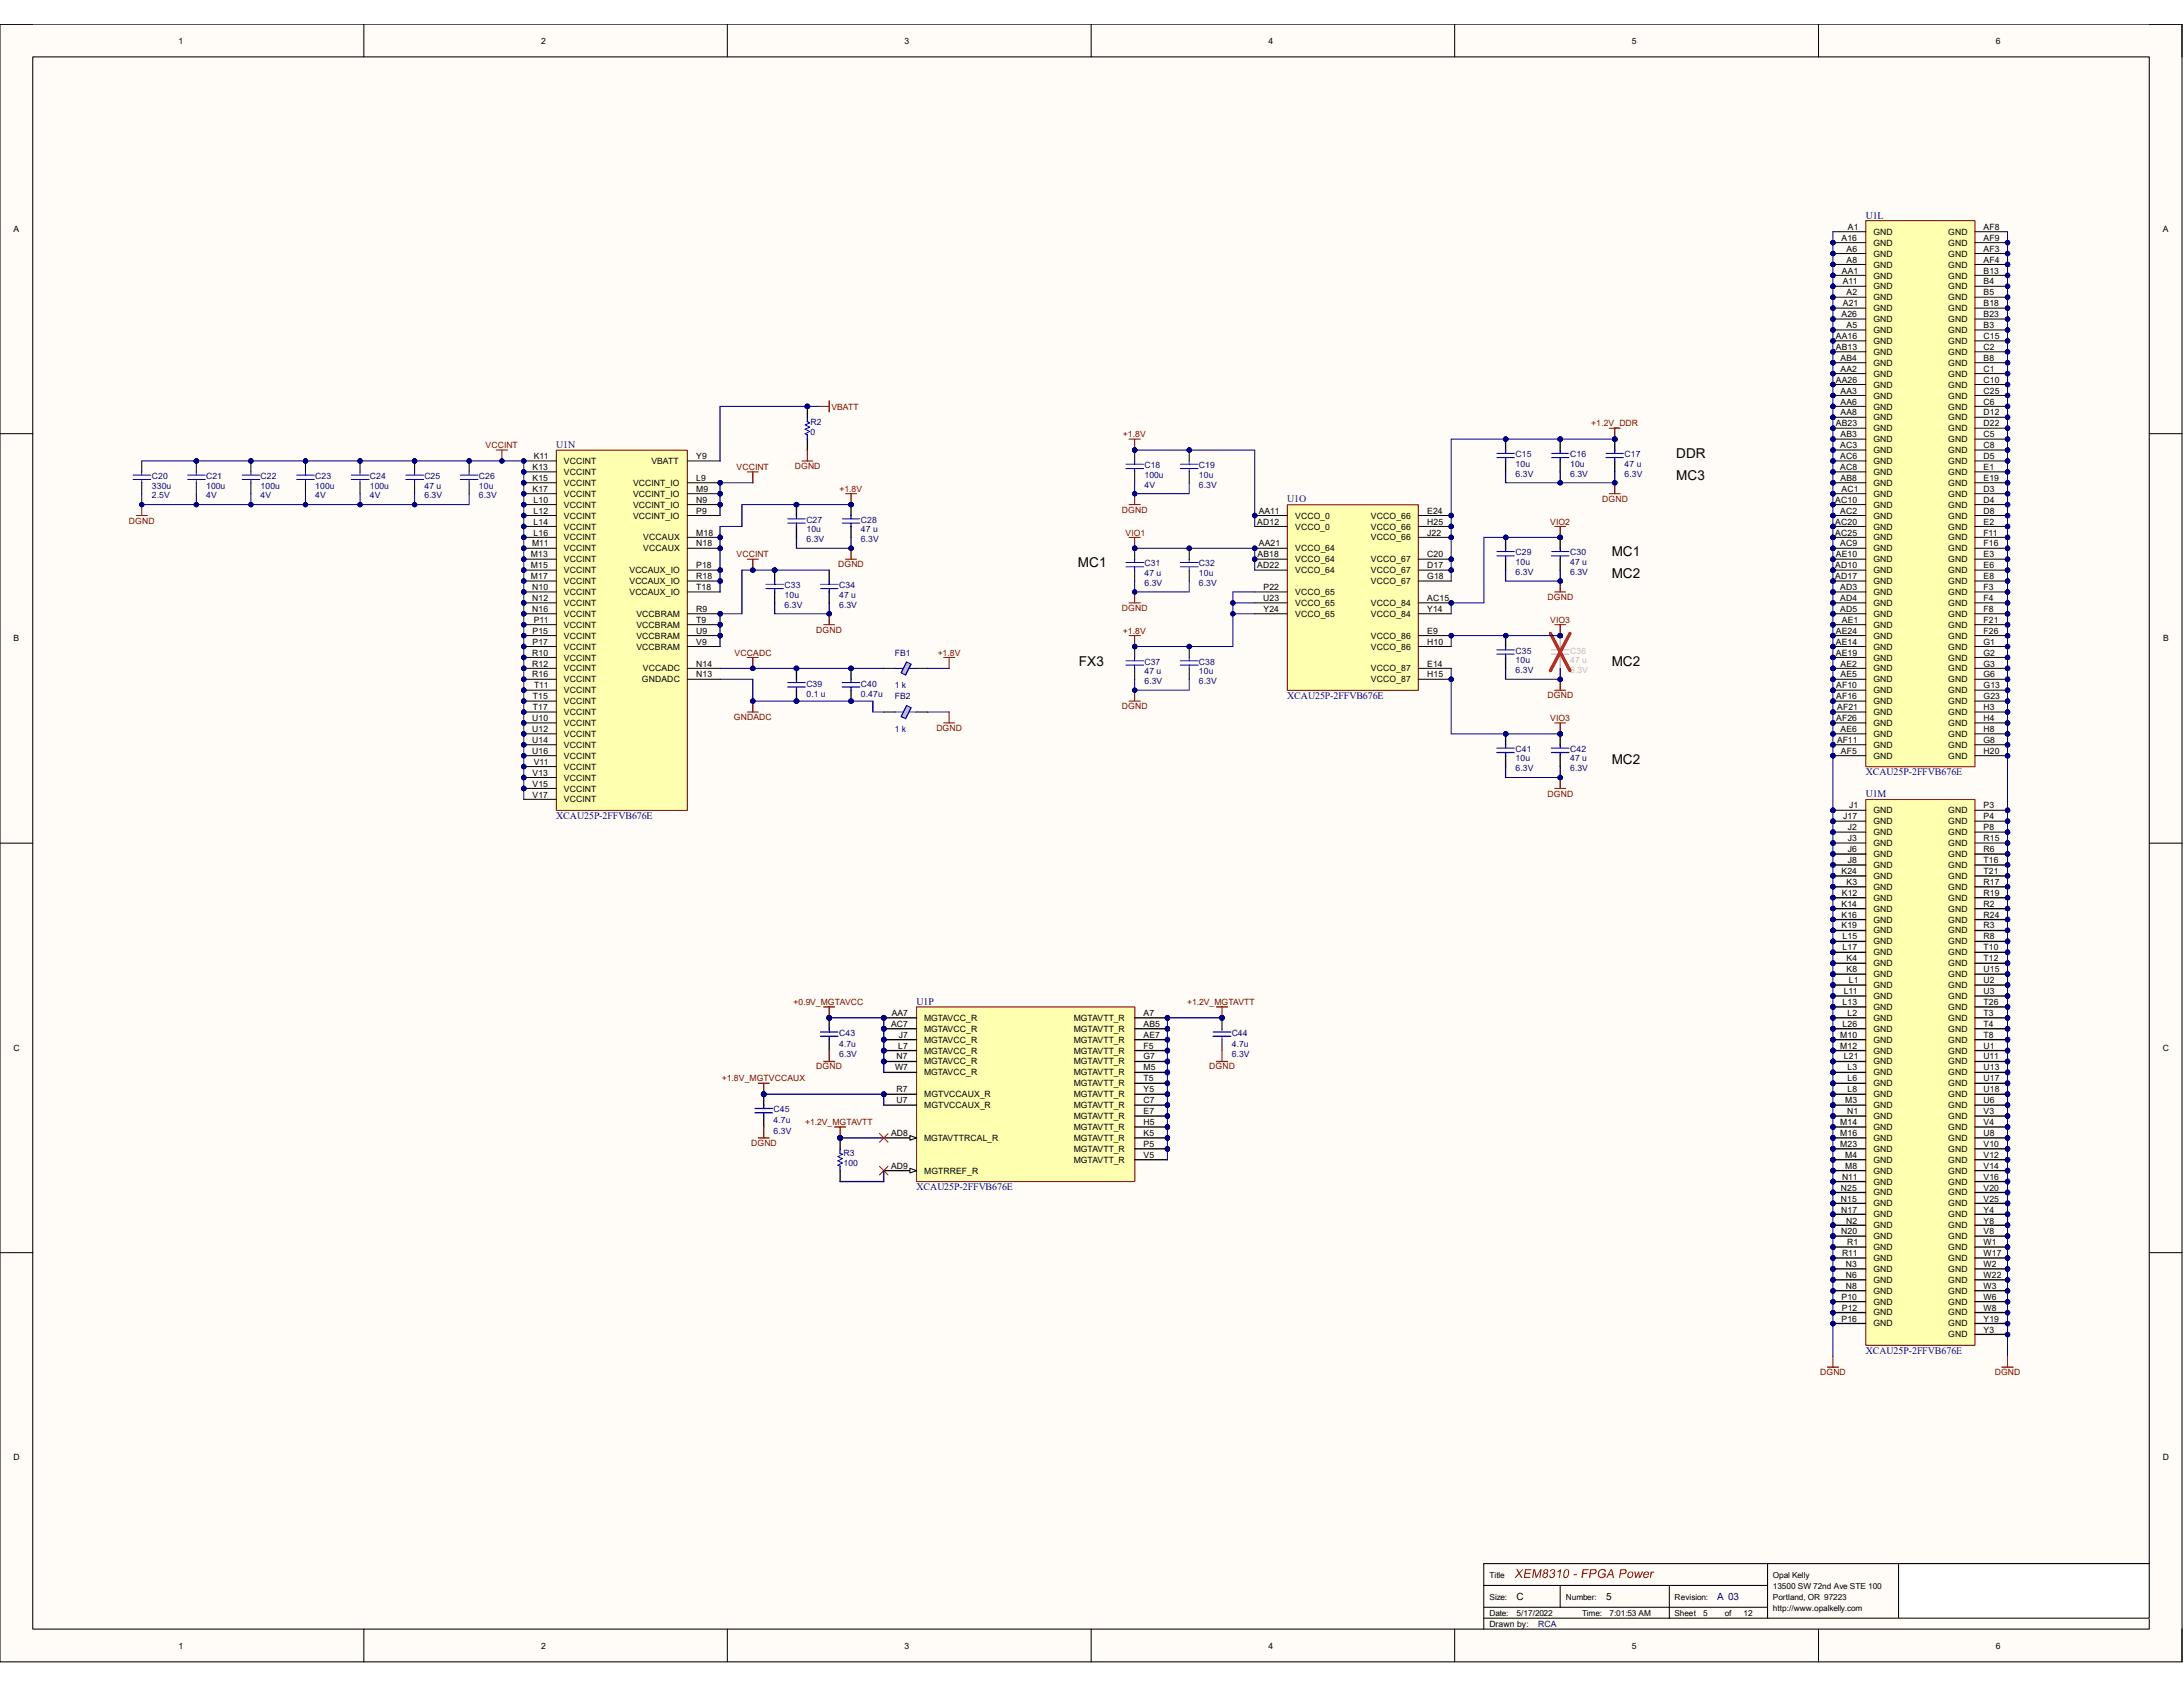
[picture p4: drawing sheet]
<svg xmlns="http://www.w3.org/2000/svg" width="279mm" height="216mm" viewBox="0 0 279 216" stroke-linecap="round" stroke-linejoin="round" font-family="sans-serif">
<defs><g id="words">
<g font-size="1.7">
<text x="214.5" y="58.6">DDR</text>
<text x="214.5" y="61.4">MC3</text>
<text x="206.3" y="71.2">MC1</text>
<text x="138" y="72.6">MC1</text>
<text x="206.3" y="74">MC2</text>
<text x="138.1" y="85.2">FX3</text>
<text x="206.3" y="85.2">MC2</text>
<text x="206.3" y="97.7">MC2</text>
</g>
<g font-size="1.3" fill="#000080">
<text x="238.8" y="28">U1L</text>
<text x="71.2" y="57.3">U1N</text>
<text x="164.8" y="64.3">U1O</text>
<text x="164.8" y="89.4">XCAU25P-2FFVB676E</text>
<text x="238.8" y="99.2">XCAU25P-2FFVB676E</text>
<text x="71.2" y="104.8">XCAU25P-2FFVB676E</text>
<text x="238.8" y="102">U1M</text>
<text x="117.3" y="128.6">U1P</text>
<text x="117.3" y="152.3">XCAU25P-2FFVB676E</text>
<text x="238.8" y="173.3">XCAU25P-2FFVB676E</text>
<text x="219.8" y="204.8">A 03</text>
</g>
<g font-size="1.3">
<text x="194.1" y="204.8">C</text>
<text x="205.6" y="204.8">5</text>
</g>
<g font-size="1.1">
<text x="22.9" y="5.6">1</text>
<text x="69.3" y="5.6">2</text>
<text x="115.8" y="5.6">3</text>
<text x="162.3" y="5.6">4</text>
<text x="208.9" y="5.6">5</text>
<text x="255.4" y="5.6">6</text>
<text x="1.7" y="29.7">A</text>
<text x="236.5" y="29.4">A1</text>
<text x="253.9" y="29.4">AF8</text>
<text x="276.8" y="29.7">A</text>
<text x="235.7" y="30.8">A16</text>
<text x="235.7" y="35">AA1</text>
<text x="236.3" y="32.2">A6</text>
<text x="236.3" y="33.6">A8</text>
<text x="239.8" y="30.1">GND</text>
<text x="239.8" y="31.5">GND</text>
<text x="239.8" y="32.8">GND</text>
<text x="239.8" y="34.2">GND</text>
<text x="239.8" y="35.6">GND</text>
<text x="249.3" y="30.1">GND</text>
<text x="249.3" y="31.5">GND</text>
<text x="249.3" y="32.8">GND</text>
<text x="249.3" y="34.2">GND</text>
<text x="249.3" y="35.6">GND</text>
<text x="253.9" y="30.8">AF9</text>
<text x="253.9" y="32.2">AF3</text>
<text x="253.9" y="33.6">AF4</text>
<text x="253.9" y="35">B13</text>
<text x="235.7" y="40.6">A26</text>
<text x="235.9" y="36.4">A11</text>
<text x="235.9" y="39.2">A21</text>
<text x="236.3" y="37.8">A2</text>
<text x="236.3" y="42">A5</text>
<text x="239.8" y="37">GND</text>
<text x="239.8" y="38.4">GND</text>
<text x="239.8" y="39.8">GND</text>
<text x="239.8" y="41.2">GND</text>
<text x="249.3" y="37">GND</text>
<text x="249.3" y="38.4">GND</text>
<text x="249.3" y="39.8">GND</text>
<text x="249.3" y="41.2">GND</text>
<text x="253.9" y="36.4">B4</text>
<text x="253.9" y="37.8">B5</text>
<text x="253.9" y="39.2">B18</text>
<text x="253.9" y="40.6">B23</text>
<text x="253.9" y="42">B3</text>
<text x="235" y="43.4">AA16</text>
<text x="235" y="44.8">AB13</text>
<text x="235.6" y="46.2">AB4</text>
<text x="235.6" y="47.6">AA2</text>
<text x="239.8" y="42.6">GND</text>
<text x="239.8" y="44">GND</text>
<text x="239.8" y="45.4">GND</text>
<text x="239.8" y="46.8">GND</text>
<text x="249.3" y="42.6">GND</text>
<text x="249.3" y="44">GND</text>
<text x="249.3" y="45.4">GND</text>
<text x="249.3" y="46.8">GND</text>
<text x="253.9" y="43.4">C15</text>
<text x="253.9" y="44.8">C2</text>
<text x="253.9" y="46.2">B8</text>
<text x="253.9" y="47.6">C1</text>
<text x="235" y="49">AA26</text>
<text x="235.6" y="50.4">AA3</text>
<text x="235.6" y="51.8">AA6</text>
<text x="235.6" y="53.2">AA8</text>
<text x="239.8" y="48.2">GND</text>
<text x="239.8" y="49.6">GND</text>
<text x="239.8" y="51">GND</text>
<text x="239.8" y="52.4">GND</text>
<text x="239.8" y="53.8">GND</text>
<text x="249.3" y="48.2">GND</text>
<text x="249.3" y="49.6">GND</text>
<text x="249.3" y="51">GND</text>
<text x="249.3" y="52.4">GND</text>
<text x="249.3" y="53.8">GND</text>
<text x="253.9" y="49">C10</text>
<text x="253.9" y="50.4">C25</text>
<text x="253.9" y="51.8">C6</text>
<text x="253.9" y="53.2">D12</text>
<text x="68.3" y="58.8">K11</text>
<text x="72.2" y="59.4">VCCINT</text>
<text x="83.4" y="59.4">VBATT</text>
<text x="89.1" y="58.8">Y9</text>
<text x="235" y="54.6">AB23</text>
<text x="235.5" y="57.4">AC3</text>
<text x="235.5" y="58.8">AC6</text>
<text x="235.6" y="56">AB3</text>
<text x="239.8" y="55.2">GND</text>
<text x="239.8" y="56.6">GND</text>
<text x="239.8" y="58">GND</text>
<text x="239.8" y="59.4">GND</text>
<text x="249.3" y="55.2">GND</text>
<text x="249.3" y="56.6">GND</text>
<text x="249.3" y="58">GND</text>
<text x="249.3" y="59.4">GND</text>
<text x="253.9" y="54.6">D22</text>
<text x="253.9" y="56">C5</text>
<text x="253.9" y="57.4">C8</text>
<text x="253.9" y="58.8">D5</text>
<text x="68.2" y="60.2">K13</text>
<text x="68.2" y="61.6">K15</text>
<text x="68.2" y="62.9">K17</text>
<text x="68.3" y="64.3">L10</text>
<text x="68.3" y="65.7">L12</text>
<text x="72.2" y="60.8">VCCINT</text>
<text x="72.2" y="62.2">VCCINT</text>
<text x="72.2" y="63.6">VCCINT</text>
<text x="72.2" y="65">VCCINT</text>
<text x="81" y="62.2">VCCINT_IO</text>
<text x="81" y="63.6">VCCINT_IO</text>
<text x="81" y="65">VCCINT_IO</text>
<text x="89.1" y="61.6">L9</text>
<text x="89.1" y="62.9">M9</text>
<text x="89.1" y="64.3">N9</text>
<text x="89.1" y="65.7">P9</text>
<text x="161.1" y="65.7">AA11</text>
<text x="182.7" y="65.7">E24</text>
<text x="234.9" y="64.3">AC10</text>
<text x="235.5" y="60.2">AC8</text>
<text x="235.5" y="65.7">AC2</text>
<text x="235.6" y="61.6">AB8</text>
<text x="235.7" y="62.9">AC1</text>
<text x="239.8" y="60.8">GND</text>
<text x="239.8" y="62.2">GND</text>
<text x="239.8" y="63.6">GND</text>
<text x="239.8" y="65">GND</text>
<text x="249.3" y="60.8">GND</text>
<text x="249.3" y="62.2">GND</text>
<text x="249.3" y="63.6">GND</text>
<text x="249.3" y="65">GND</text>
<text x="253.9" y="60.2">E1</text>
<text x="253.9" y="61.6">E19</text>
<text x="253.9" y="62.9">D3</text>
<text x="253.9" y="64.3">D4</text>
<text x="253.9" y="65.7">D8</text>
<text x="67.9" y="71.3">M13</text>
<text x="68.1" y="69.9">M11</text>
<text x="68.3" y="67.1">L14</text>
<text x="68.3" y="68.5">L16</text>
<text x="72.2" y="66.4">VCCINT</text>
<text x="72.2" y="67.8">VCCINT</text>
<text x="72.2" y="69.2">VCCINT</text>
<text x="72.2" y="70.6">VCCINT</text>
<text x="72.2" y="72">VCCINT</text>
<text x="81" y="66.4">VCCINT_IO</text>
<text x="82.3" y="69.2">VCCAUX</text>
<text x="82.3" y="70.6">VCCAUX</text>
<text x="89.1" y="68.5">M18</text>
<text x="89.1" y="69.9">N18</text>
<text x="160.9" y="67.1">AD12</text>
<text x="160.9" y="71.3">AB18</text>
<text x="161.1" y="69.9">AA21</text>
<text x="165.8" y="66.4">VCCO_0</text>
<text x="165.8" y="67.8">VCCO_0</text>
<text x="165.8" y="70.6">VCCO_64</text>
<text x="165.8" y="72">VCCO_64</text>
<text x="175.5" y="66.4">VCCO_66</text>
<text x="175.5" y="67.8">VCCO_66</text>
<text x="175.5" y="69.2">VCCO_66</text>
<text x="175.5" y="72">VCCO_67</text>
<text x="182.7" y="67.1">H25</text>
<text x="182.7" y="68.5">J22</text>
<text x="182.7" y="71.3">C20</text>
<text x="234.9" y="67.1">AC20</text>
<text x="234.9" y="68.5">AC25</text>
<text x="235" y="71.3">AE10</text>
<text x="235.5" y="69.9">AC9</text>
<text x="239.8" y="66.4">GND</text>
<text x="239.8" y="67.8">GND</text>
<text x="239.8" y="69.2">GND</text>
<text x="239.8" y="70.6">GND</text>
<text x="239.8" y="72">GND</text>
<text x="249.3" y="66.4">GND</text>
<text x="249.3" y="67.8">GND</text>
<text x="249.3" y="69.2">GND</text>
<text x="249.3" y="70.6">GND</text>
<text x="249.3" y="72">GND</text>
<text x="253.9" y="67.1">E2</text>
<text x="253.9" y="68.5">F11</text>
<text x="253.9" y="69.9">F16</text>
<text x="253.9" y="71.3">E3</text>
<text x="67.9" y="72.7">M15</text>
<text x="67.9" y="74.1">M17</text>
<text x="68.1" y="75.5">N10</text>
<text x="68.1" y="76.9">N12</text>
<text x="72.2" y="73.4">VCCINT</text>
<text x="72.2" y="74.8">VCCINT</text>
<text x="72.2" y="76.2">VCCINT</text>
<text x="72.2" y="77.6">VCCINT</text>
<text x="80.6" y="73.4">VCCAUX_IO</text>
<text x="80.6" y="74.8">VCCAUX_IO</text>
<text x="80.6" y="76.2">VCCAUX_IO</text>
<text x="89.1" y="72.7">P18</text>
<text x="89.1" y="74.1">R18</text>
<text x="89.1" y="75.5">T18</text>
<text x="160.9" y="72.7">AD22</text>
<text x="161.7" y="76.9">U23</text>
<text x="161.7" y="75.5">P22</text>
<text x="165.8" y="73.4">VCCO_64</text>
<text x="165.8" y="76.2">VCCO_65</text>
<text x="165.8" y="77.6">VCCO_65</text>
<text x="175.5" y="73.4">VCCO_67</text>
<text x="175.5" y="74.8">VCCO_67</text>
<text x="175.5" y="77.6">VCCO_84</text>
<text x="182.7" y="72.7">D17</text>
<text x="182.7" y="74.1">G18</text>
<text x="182.7" y="76.9">AC15</text>
<text x="234.9" y="72.7">AD10</text>
<text x="234.9" y="74.1">AD17</text>
<text x="235.5" y="75.5">AD3</text>
<text x="235.5" y="76.9">AD4</text>
<text x="239.8" y="73.4">GND</text>
<text x="239.8" y="74.8">GND</text>
<text x="239.8" y="76.2">GND</text>
<text x="239.8" y="77.6">GND</text>
<text x="249.3" y="73.4">GND</text>
<text x="249.3" y="74.8">GND</text>
<text x="249.3" y="76.2">GND</text>
<text x="249.3" y="77.6">GND</text>
<text x="253.9" y="72.7">E6</text>
<text x="253.9" y="74.1">E8</text>
<text x="253.9" y="75.5">F3</text>
<text x="253.9" y="76.9">F4</text>
<text x="1.7" y="82.1">B</text>
<text x="68.1" y="78.3">N16</text>
<text x="68.1" y="83.9">R10</text>
<text x="68.2" y="81.1">P15</text>
<text x="68.2" y="82.5">P17</text>
<text x="68.3" y="79.7">P11</text>
<text x="72.2" y="78.9">VCCINT</text>
<text x="72.2" y="80.3">VCCINT</text>
<text x="72.2" y="81.7">VCCINT</text>
<text x="72.2" y="83.1">VCCINT</text>
<text x="81.4" y="78.9">VCCBRAM</text>
<text x="81.4" y="80.3">VCCBRAM</text>
<text x="81.4" y="81.7">VCCBRAM</text>
<text x="81.4" y="83.1">VCCBRAM</text>
<text x="89.1" y="78.3">R9</text>
<text x="89.1" y="79.7">T9</text>
<text x="89.1" y="81.1">U9</text>
<text x="89.1" y="82.5">V9</text>
<text x="161.7" y="78.3">Y24</text>
<text x="165.8" y="78.9">VCCO_65</text>
<text x="175.5" y="78.9">VCCO_84</text>
<text x="175.5" y="81.7">VCCO_86</text>
<text x="175.5" y="83.1">VCCO_86</text>
<text x="182.7" y="78.3">Y14</text>
<text x="182.7" y="81.1">E9</text>
<text x="182.7" y="82.5">H10</text>
<text x="235" y="81.1">AE24</text>
<text x="235" y="82.5">AE14</text>
<text x="235" y="83.9">AE19</text>
<text x="235.5" y="78.3">AD5</text>
<text x="235.7" y="79.7">AE1</text>
<text x="239.8" y="78.9">GND</text>
<text x="239.8" y="80.3">GND</text>
<text x="239.8" y="81.7">GND</text>
<text x="239.8" y="83.1">GND</text>
<text x="249.3" y="78.9">GND</text>
<text x="249.3" y="80.3">GND</text>
<text x="249.3" y="81.7">GND</text>
<text x="249.3" y="83.1">GND</text>
<text x="253.9" y="78.3">F8</text>
<text x="253.9" y="79.7">F21</text>
<text x="253.9" y="81.1">F26</text>
<text x="253.9" y="82.5">G1</text>
<text x="253.9" y="83.9">G2</text>
<text x="276.9" y="82.1">B</text>
<text x="68.1" y="85.3">R12</text>
<text x="68.1" y="86.7">R16</text>
<text x="68.2" y="89.5">T15</text>
<text x="68.4" y="88.1">T11</text>
<text x="72.2" y="84.5">VCCINT</text>
<text x="72.2" y="85.9">VCCINT</text>
<text x="72.2" y="87.3">VCCINT</text>
<text x="72.2" y="88.7">VCCINT</text>
<text x="82.2" y="87.3">GNDADC</text>
<text x="82.3" y="85.9">VCCADC</text>
<text x="89.1" y="85.3">N14</text>
<text x="89.1" y="86.7">N13</text>
<text x="175.5" y="85.9">VCCO_87</text>
<text x="175.5" y="87.3">VCCO_87</text>
<text x="182.7" y="85.3">E14</text>
<text x="182.7" y="86.7">H15</text>
<text x="235" y="88.1">AF10</text>
<text x="235" y="89.5">AF16</text>
<text x="235.6" y="85.3">AE2</text>
<text x="235.6" y="86.7">AE5</text>
<text x="239.8" y="84.5">GND</text>
<text x="239.8" y="85.9">GND</text>
<text x="239.8" y="87.3">GND</text>
<text x="239.8" y="88.7">GND</text>
<text x="249.3" y="84.5">GND</text>
<text x="249.3" y="85.9">GND</text>
<text x="249.3" y="87.3">GND</text>
<text x="249.3" y="88.7">GND</text>
<text x="253.9" y="85.3">G3</text>
<text x="253.9" y="86.7">G6</text>
<text x="253.9" y="88.1">G13</text>
<text x="253.9" y="89.5">G23</text>
<text x="68.1" y="92.3">U10</text>
<text x="68.1" y="93.7">U12</text>
<text x="68.1" y="95.1">U14</text>
<text x="68.2" y="90.9">T17</text>
<text x="72.2" y="90.1">VCCINT</text>
<text x="72.2" y="91.5">VCCINT</text>
<text x="72.2" y="92.9">VCCINT</text>
<text x="72.2" y="94.3">VCCINT</text>
<text x="72.2" y="95.7">VCCINT</text>
<text x="235" y="92.3">AF26</text>
<text x="235.2" y="90.9">AF21</text>
<text x="235.2" y="95.1">AF11</text>
<text x="235.6" y="93.7">AE6</text>
<text x="239.8" y="90.1">GND</text>
<text x="239.8" y="91.5">GND</text>
<text x="239.8" y="92.9">GND</text>
<text x="239.8" y="94.3">GND</text>
<text x="239.8" y="95.7">GND</text>
<text x="249.3" y="90.1">GND</text>
<text x="249.3" y="91.5">GND</text>
<text x="249.3" y="92.9">GND</text>
<text x="249.3" y="94.3">GND</text>
<text x="249.3" y="95.7">GND</text>
<text x="253.9" y="90.9">H3</text>
<text x="253.9" y="92.3">H4</text>
<text x="253.9" y="93.7">H8</text>
<text x="253.9" y="95.1">G8</text>
<text x="68.1" y="96.5">U16</text>
<text x="68.2" y="99.3">V13</text>
<text x="68.2" y="100.7">V15</text>
<text x="68.3" y="97.9">V11</text>
<text x="72.2" y="97.1">VCCINT</text>
<text x="72.2" y="98.5">VCCINT</text>
<text x="72.2" y="99.9">VCCINT</text>
<text x="72.2" y="101.3">VCCINT</text>
<text x="235.6" y="96.5">AF5</text>
<text x="239.8" y="97.1">GND</text>
<text x="249.3" y="97.1">GND</text>
<text x="253.9" y="96.5">H20</text>
<text x="68.2" y="102.1">V17</text>
<text x="72.2" y="102.7">VCCINT</text>
<text x="235.9" y="104.9">J17</text>
<text x="236.5" y="106.3">J2</text>
<text x="236.5" y="107.7">J3</text>
<text x="236.7" y="103.5">J1</text>
<text x="239.8" y="104.1">GND</text>
<text x="239.8" y="105.5">GND</text>
<text x="239.8" y="106.9">GND</text>
<text x="249.3" y="104.1">GND</text>
<text x="249.3" y="105.5">GND</text>
<text x="249.3" y="106.9">GND</text>
<text x="253.9" y="103.5">P3</text>
<text x="253.9" y="104.9">P4</text>
<text x="253.9" y="106.3">P8</text>
<text x="253.9" y="107.7">R15</text>
<text x="235.7" y="111.8">K24</text>
<text x="236.3" y="113.2">K3</text>
<text x="236.5" y="109">J6</text>
<text x="236.5" y="110.4">J8</text>
<text x="239.8" y="108.3">GND</text>
<text x="239.8" y="109.7">GND</text>
<text x="239.8" y="111.1">GND</text>
<text x="239.8" y="112.5">GND</text>
<text x="239.8" y="113.9">GND</text>
<text x="249.3" y="108.3">GND</text>
<text x="249.3" y="109.7">GND</text>
<text x="249.3" y="111.1">GND</text>
<text x="249.3" y="112.5">GND</text>
<text x="249.3" y="113.9">GND</text>
<text x="253.9" y="109">R6</text>
<text x="253.9" y="110.4">T16</text>
<text x="253.9" y="111.8">T21</text>
<text x="253.9" y="113.2">R17</text>
<text x="235.7" y="116">K14</text>
<text x="235.7" y="117.4">K16</text>
<text x="235.7" y="118.8">K19</text>
<text x="235.7" y="114.6">K12</text>
<text x="239.8" y="115.3">GND</text>
<text x="239.8" y="116.7">GND</text>
<text x="239.8" y="118.1">GND</text>
<text x="239.8" y="119.5">GND</text>
<text x="249.3" y="115.3">GND</text>
<text x="249.3" y="116.7">GND</text>
<text x="249.3" y="118.1">GND</text>
<text x="249.3" y="119.5">GND</text>
<text x="253.9" y="114.6">R19</text>
<text x="253.9" y="116">R2</text>
<text x="253.9" y="117.4">R24</text>
<text x="253.9" y="118.8">R3</text>
<text x="235.8" y="120.2">L15</text>
<text x="235.8" y="121.6">L17</text>
<text x="236.3" y="123">K4</text>
<text x="236.3" y="124.4">K8</text>
<text x="236.6" y="125.8">L1</text>
<text x="239.8" y="120.9">GND</text>
<text x="239.8" y="122.3">GND</text>
<text x="239.8" y="123.7">GND</text>
<text x="239.8" y="125">GND</text>
<text x="249.3" y="120.9">GND</text>
<text x="249.3" y="122.3">GND</text>
<text x="249.3" y="123.7">GND</text>
<text x="249.3" y="125">GND</text>
<text x="253.9" y="120.2">R8</text>
<text x="253.9" y="121.6">T10</text>
<text x="253.9" y="123">T12</text>
<text x="253.9" y="124.4">U15</text>
<text x="253.9" y="125.8">U2</text>
<text x="114" y="131.4">AC7</text>
<text x="114.1" y="130">AA7</text>
<text x="118.3" y="130.6">MGTAVCC_R</text>
<text x="137.5" y="130.6">MGTAVTT_R</text>
<text x="146.3" y="130">A7</text>
<text x="146.3" y="131.4">AB5</text>
<text x="235.8" y="128.6">L13</text>
<text x="235.8" y="131.4">L26</text>
<text x="236" y="127.2">L11</text>
<text x="236.5" y="130">L2</text>
<text x="239.8" y="126.4">GND</text>
<text x="239.8" y="127.8">GND</text>
<text x="239.8" y="129.2">GND</text>
<text x="239.8" y="130.6">GND</text>
<text x="249.3" y="126.4">GND</text>
<text x="249.3" y="127.8">GND</text>
<text x="249.3" y="129.2">GND</text>
<text x="249.3" y="130.6">GND</text>
<text x="253.9" y="127.2">U3</text>
<text x="253.9" y="128.6">T26</text>
<text x="253.9" y="130">T3</text>
<text x="253.9" y="131.4">T4</text>
<text x="1.7" y="134.5">C</text>
<text x="114.6" y="137">W7</text>
<text x="114.8" y="135.6">N7</text>
<text x="115" y="134.2">L7</text>
<text x="115.1" y="132.8">J7</text>
<text x="118.3" y="132">MGTAVCC_R</text>
<text x="118.3" y="133.4">MGTAVCC_R</text>
<text x="118.3" y="134.8">MGTAVCC_R</text>
<text x="118.3" y="136.2">MGTAVCC_R</text>
<text x="118.3" y="137.6">MGTAVCC_R</text>
<text x="137.5" y="132">MGTAVTT_R</text>
<text x="137.5" y="133.4">MGTAVTT_R</text>
<text x="137.5" y="134.8">MGTAVTT_R</text>
<text x="137.5" y="136.2">MGTAVTT_R</text>
<text x="137.5" y="137.6">MGTAVTT_R</text>
<text x="146.3" y="132.8">AE7</text>
<text x="146.3" y="134.2">F5</text>
<text x="146.3" y="135.6">G7</text>
<text x="146.3" y="137">M5</text>
<text x="235.5" y="132.8">M10</text>
<text x="235.5" y="134.2">M12</text>
<text x="236" y="135.6">L21</text>
<text x="236.5" y="137">L3</text>
<text x="239.8" y="132">GND</text>
<text x="239.8" y="133.4">GND</text>
<text x="239.8" y="134.8">GND</text>
<text x="239.8" y="136.2">GND</text>
<text x="239.8" y="137.6">GND</text>
<text x="249.3" y="132">GND</text>
<text x="249.3" y="133.4">GND</text>
<text x="249.3" y="134.8">GND</text>
<text x="249.3" y="136.2">GND</text>
<text x="249.3" y="137.6">GND</text>
<text x="253.9" y="132.8">T8</text>
<text x="253.9" y="134.2">U1</text>
<text x="253.9" y="135.6">U11</text>
<text x="253.9" y="137">U13</text>
<text x="276.8" y="134.5">C</text>
<text x="114.8" y="139.8">R7</text>
<text x="114.8" y="141.2">U7</text>
<text x="118.3" y="140.4">MGTVCCAUX_R</text>
<text x="118.3" y="141.8">MGTVCCAUX_R</text>
<text x="137.5" y="139">MGTAVTT_R</text>
<text x="137.5" y="140.4">MGTAVTT_R</text>
<text x="137.5" y="141.8">MGTAVTT_R</text>
<text x="137.5" y="143.2">MGTAVTT_R</text>
<text x="146.3" y="138.4">T5</text>
<text x="146.3" y="139.8">Y5</text>
<text x="146.3" y="141.2">C7</text>
<text x="146.3" y="142.6">E7</text>
<text x="236.2" y="141.2">M3</text>
<text x="236.4" y="142.6">N1</text>
<text x="236.5" y="138.4">L6</text>
<text x="236.5" y="139.8">L8</text>
<text x="239.8" y="139">GND</text>
<text x="239.8" y="140.4">GND</text>
<text x="239.8" y="141.8">GND</text>
<text x="239.8" y="143.2">GND</text>
<text x="249.3" y="139">GND</text>
<text x="249.3" y="140.4">GND</text>
<text x="249.3" y="141.8">GND</text>
<text x="249.3" y="143.2">GND</text>
<text x="253.9" y="138.4">U17</text>
<text x="253.9" y="139.8">U18</text>
<text x="253.9" y="141.2">U6</text>
<text x="253.9" y="142.6">V3</text>
<text x="114" y="145.4">AD8</text>
<text x="114" y="149.6">AD9</text>
<text x="118.3" y="146">MGTAVTTRCAL_R</text>
<text x="137.5" y="144.6">MGTAVTT_R</text>
<text x="137.5" y="146">MGTAVTT_R</text>
<text x="137.5" y="147.4">MGTAVTT_R</text>
<text x="137.5" y="148.8">MGTAVTT_R</text>
<text x="146.3" y="144">H5</text>
<text x="146.3" y="145.4">K5</text>
<text x="146.3" y="146.8">P5</text>
<text x="146.3" y="148.2">V5</text>
<text x="235.5" y="144">M14</text>
<text x="235.5" y="145.4">M16</text>
<text x="235.5" y="146.8">M23</text>
<text x="236.2" y="148.2">M4</text>
<text x="236.2" y="149.6">M8</text>
<text x="239.8" y="144.6">GND</text>
<text x="239.8" y="146">GND</text>
<text x="239.8" y="147.4">GND</text>
<text x="239.8" y="148.8">GND</text>
<text x="249.3" y="144.6">GND</text>
<text x="249.3" y="146">GND</text>
<text x="249.3" y="147.4">GND</text>
<text x="249.3" y="148.8">GND</text>
<text x="253.9" y="144">V4</text>
<text x="253.9" y="145.4">U8</text>
<text x="253.9" y="146.8">V10</text>
<text x="253.9" y="148.2">V12</text>
<text x="253.9" y="149.6">V14</text>
<text x="118.3" y="150.2">MGTRREF_R</text>
<text x="235.6" y="152.4">N25</text>
<text x="235.6" y="153.8">N15</text>
<text x="235.7" y="155.2">N17</text>
<text x="235.8" y="151">N11</text>
<text x="239.8" y="150.2">GND</text>
<text x="239.8" y="151.6">GND</text>
<text x="239.8" y="153">GND</text>
<text x="239.8" y="154.4">GND</text>
<text x="239.8" y="155.8">GND</text>
<text x="249.3" y="150.2">GND</text>
<text x="249.3" y="151.6">GND</text>
<text x="249.3" y="153">GND</text>
<text x="249.3" y="154.4">GND</text>
<text x="249.3" y="155.8">GND</text>
<text x="253.9" y="151">V16</text>
<text x="253.9" y="152.4">V20</text>
<text x="253.9" y="153.8">V25</text>
<text x="253.9" y="155.2">Y4</text>
<text x="235.7" y="158">N20</text>
<text x="235.8" y="160.8">R11</text>
<text x="236.3" y="156.6">N2</text>
<text x="236.4" y="159.4">R1</text>
<text x="239.8" y="157.2">GND</text>
<text x="239.8" y="158.6">GND</text>
<text x="239.8" y="160">GND</text>
<text x="239.8" y="161.4">GND</text>
<text x="249.3" y="157.2">GND</text>
<text x="249.3" y="158.6">GND</text>
<text x="249.3" y="160">GND</text>
<text x="249.3" y="161.4">GND</text>
<text x="253.9" y="156.6">Y8</text>
<text x="253.9" y="158">V8</text>
<text x="253.9" y="159.4">W1</text>
<text x="253.9" y="160.8">W17</text>
<text x="235.7" y="166.4">P10</text>
<text x="235.7" y="167.8">P12</text>
<text x="236.3" y="162.2">N3</text>
<text x="236.3" y="163.6">N6</text>
<text x="236.3" y="165">N8</text>
<text x="239.8" y="162.8">GND</text>
<text x="239.8" y="164.2">GND</text>
<text x="239.8" y="165.6">GND</text>
<text x="239.8" y="167">GND</text>
<text x="249.3" y="162.8">GND</text>
<text x="249.3" y="164.2">GND</text>
<text x="249.3" y="165.6">GND</text>
<text x="249.3" y="167">GND</text>
<text x="253.9" y="162.2">W2</text>
<text x="253.9" y="163.6">W22</text>
<text x="253.9" y="165">W3</text>
<text x="253.9" y="166.4">W6</text>
<text x="253.9" y="167.8">W8</text>
<text x="235.7" y="169.2">P16</text>
<text x="239.8" y="168.4">GND</text>
<text x="239.8" y="169.8">GND</text>
<text x="249.3" y="168.4">GND</text>
<text x="249.3" y="169.8">GND</text>
<text x="249.3" y="171.1">GND</text>
<text x="253.9" y="169.2">Y19</text>
<text x="253.9" y="170.6">Y3</text>
<text x="1.7" y="186.9">D</text>
<text x="276.8" y="186.9">D</text>
<text x="190.6" y="201.9">Title</text>
<text x="226.9" y="201.9">Opal Kelly</text>
<text x="226.9" y="203.3">13500 SW 72nd Ave STE 100</text>
<text x="190.6" y="208.3">Drawn by:</text>
<text x="190.6" y="204.7">Size:</text>
<text x="190.6" y="206.8">Date:</text>
<text x="194.1" y="206.8">5/17/2022</text>
<text x="200.4" y="204.7">Number:</text>
<text x="202.5" y="206.8">Time:</text>
<text x="206" y="206.8">7:01:53 AM</text>
<text x="214.3" y="204.7">Revision:</text>
<text x="214.3" y="206.8">Sheet</text>
<text x="218" y="206.8">5</text>
<text x="220.8" y="206.8">of</text>
<text x="223.1" y="206.8">12</text>
<text x="226.9" y="206.1">http://www.opalkelly.com</text>
<text x="226.9" y="204.7">Portland, OR 97223</text>
<text x="22.9" y="211">1</text>
<text x="69.3" y="211">2</text>
<text x="115.8" y="211">3</text>
<text x="162.3" y="211">4</text>
<text x="208.9" y="211">5</text>
<text x="255.4" y="211">6</text>
</g>
<g font-size="1.1" fill="#800000">
<text x="106.4" y="52.4">VBATT</text>
<text x="62.1" y="57.4">VCCINT</text>
<text x="143.7" y="56">+1.8V</text>
<text x="203.7" y="54.6">+1.2V_DDR</text>
<text x="94.3" y="60.2">VCCINT</text>
<text x="101.7" y="60">DGND</text>
<text x="107.4" y="62.9">+1.8V</text>
<text x="143.6" y="65.6">DGND</text>
<text x="205.1" y="64.2">DGND</text>
<text x="16.5" y="67">DGND</text>
<text x="94.3" y="71.3">VCCINT</text>
<text x="144.1" y="68.5">VIO1</text>
<text x="198.4" y="67.1">VIO2</text>
<text x="107.3" y="72.6">DGND</text>
<text x="198.1" y="76.8">DGND</text>
<text x="94" y="83.9">VCCADC</text>
<text x="104.5" y="81">DGND</text>
<text x="120" y="83.9">+1.8V</text>
<text x="143.6" y="78.2">DGND</text>
<text x="143.7" y="81.1">+1.8V</text>
<text x="198.4" y="79.7">VIO3</text>
<text x="198.1" y="89.4">DGND</text>
<text x="93.9" y="92.2">GNDADC</text>
<text x="119.8" y="93.6">DGND</text>
<text x="143.6" y="90.8">DGND</text>
<text x="198.4" y="92.3">VIO3</text>
<text x="198.1" y="101.9">DGND</text>
<text x="101.6" y="128.6">+0.9V_MGTAVCC</text>
<text x="151.9" y="128.6">+1.2V_MGTAVTT</text>
<text x="104.5" y="136.9">DGND</text>
<text x="154.8" y="136.9">DGND</text>
<text x="92.4" y="138.4">+1.8V_MGTVCCAUX</text>
<text x="96.1" y="146.6">DGND</text>
<text x="103" y="144">+1.2V_MGTAVTT</text>
<text x="233" y="176">DGND</text>
<text x="255.3" y="176">DGND</text>
</g>
<g font-size="1.1" fill="#000080">
<text x="103.8" y="55.7">0</text>
<text x="103.8" y="54.4">R2</text>
<text x="146.5" y="59.9">C18</text>
<text x="153.5" y="59.9">C19</text>
<text x="194" y="59.7">10u</text>
<text x="194" y="58.5">C15</text>
<text x="201" y="59.7">10u</text>
<text x="201" y="58.5">C16</text>
<text x="207.9" y="59.7">47 u</text>
<text x="207.9" y="58.5">C17</text>
<text x="19.4" y="62.5">330u</text>
<text x="19.4" y="63.8">2.5V</text>
<text x="19.4" y="61.3">C20</text>
<text x="26.4" y="62.5">100u</text>
<text x="26.4" y="63.8">4V</text>
<text x="26.4" y="61.3">C21</text>
<text x="33.4" y="62.5">100u</text>
<text x="33.4" y="63.8">4V</text>
<text x="33.4" y="61.3">C22</text>
<text x="40.3" y="62.5">100u</text>
<text x="40.3" y="63.8">4V</text>
<text x="40.3" y="61.3">C23</text>
<text x="47.3" y="62.5">100u</text>
<text x="47.3" y="63.8">4V</text>
<text x="47.3" y="61.3">C24</text>
<text x="54.3" y="62.5">47 u</text>
<text x="54.3" y="63.8">6.3V</text>
<text x="54.3" y="61.3">C25</text>
<text x="61.3" y="62.5">10u</text>
<text x="61.3" y="63.8">6.3V</text>
<text x="61.3" y="61.3">C26</text>
<text x="146.5" y="61.1">100u</text>
<text x="146.5" y="62.4">4V</text>
<text x="153.5" y="61.1">10u</text>
<text x="153.5" y="62.4">6.3V</text>
<text x="194" y="61">6.3V</text>
<text x="201" y="61">6.3V</text>
<text x="207.9" y="61">6.3V</text>
<text x="103.2" y="68.1">10u</text>
<text x="103.2" y="69.4">6.3V</text>
<text x="103.2" y="66.9">C27</text>
<text x="110.2" y="68.1">47 u</text>
<text x="110.2" y="69.4">6.3V</text>
<text x="110.2" y="66.9">C28</text>
<text x="194" y="71.1">C29</text>
<text x="201" y="71.1">C30</text>
<text x="100.4" y="76.5">10u</text>
<text x="100.4" y="77.8">6.3V</text>
<text x="100.4" y="75.3">C33</text>
<text x="107.4" y="76.5">47 u</text>
<text x="107.4" y="77.8">6.3V</text>
<text x="107.4" y="75.3">C34</text>
<text x="146.5" y="73.7">47 u</text>
<text x="146.5" y="75">6.3V</text>
<text x="146.5" y="72.5">C31</text>
<text x="153.5" y="73.7">10u</text>
<text x="153.5" y="75">6.3V</text>
<text x="153.5" y="72.5">C32</text>
<text x="194" y="72.3">10u</text>
<text x="194" y="73.6">6.3V</text>
<text x="201" y="72.3">47 u</text>
<text x="201" y="73.6">6.3V</text>
<text x="114.5" y="83.9">FB1</text>
<text x="194" y="83.6">C35</text>
<text x="103.2" y="89.2">0.1 u</text>
<text x="103.2" y="88">C39</text>
<text x="110.2" y="89.2">0.47u</text>
<text x="110.2" y="88">C40</text>
<text x="114.5" y="88.1">1 k</text>
<text x="114.5" y="89.5">FB2</text>
<text x="146.5" y="86.3">47 u</text>
<text x="146.5" y="87.5">6.3V</text>
<text x="146.5" y="85">C37</text>
<text x="153.5" y="86.3">10u</text>
<text x="153.5" y="87.5">6.3V</text>
<text x="153.5" y="85">C38</text>
<text x="194" y="84.9">10u</text>
<text x="194" y="86.1">6.3V</text>
<text x="114.5" y="93.7">1 k</text>
<text x="194" y="97.4">10u</text>
<text x="194" y="98.7">6.3V</text>
<text x="194" y="96.2">C41</text>
<text x="201" y="97.4">47 u</text>
<text x="201" y="98.7">6.3V</text>
<text x="201" y="96.2">C42</text>
<text x="107.4" y="133.9">4.7u</text>
<text x="107.4" y="135.3">6.3V</text>
<text x="107.4" y="132.5">C43</text>
<text x="157.6" y="133.9">4.7u</text>
<text x="157.6" y="135.3">6.3V</text>
<text x="157.6" y="132.5">C44</text>
<text x="99" y="143.7">4.7u</text>
<text x="99" y="142.3">C45</text>
<text x="99" y="145.1">6.3V</text>
<text x="107.9" y="149.2">100</text>
<text x="107.9" y="147.9">R3</text>
<text x="196.9" y="208.3">RCA</text>
</g>
<g font-size="1.1" fill="#bfbebc">
<text x="201" y="83.6">C36</text>
<text x="201" y="84.9">47 u</text>
<text x="201" y="86.1">6.3V</text>
</g>
</g></defs>
<path d="M0 3.1h279.3v209.6h-279.3z" fill="#fffcf8"/>
<path d="M0 3.1h279.3v209.6h-279.3z" fill="none" stroke="#000" stroke-width=".13"/>
<path d="M4.1 7.3h271v201.2h-271z" fill="#fffcf8"/>
<g fill="none" stroke="#000" stroke-width=".13">
<path d="M0 3.1h4.2M4.2 7.3h270.9v201.2h-270.9zM46.6 3.1v4.2M93.1 3.1v4.2M139.7 3.1v4.2M186.2 3.1v4.2M232.7 3.1v4.2M275.1 3.1h4.2v4.2M0 55.5h4.2M275.1 55.5h4.2M0 107.9h4.2M275.1 107.9h4.2"/>
<path d="M0 160.3h4.2M275.1 160.3h4.2M46.6 208.5v4.2M93.1 208.5v4.2M139.7 208.5v4.2M186.2 208.5v4.2M232.7 208.5v4.2M279.3 208.5v4.2"/>
</g>
<g fill="#800000">
<path d="M194.1 200.8h.1l.3 .5 .4-.5h.1l-.5 .5 .4 .6h-.2l-.3-.4-.4 .4h-.2l.6-.6z"/>
<path d="M195.2 200.8h.8v.2h-.7v.3h.6v.1h-.7v.4h.7l-.1 .1h-.8z"/>
<path d="M196.3 200.8h.2l.1 1 .5-1h.2l-.2 1.1h-.1l.1-.9-.4 .9h-.1l-.2-.9-.2 .9h-.1z"/>
<path d="M198.4 201a.29 .29 0 0 1 .5-.1 .29 .29 0 0 1-.1 .4 .36 .36 0 0 1 .2 .5 .36 .36 0 0 1-.5 .1l-.2-.1v-.2h.1a.22 .22 0 0 0 .3 .2 .22 .22 0 0 0 .2-.2 .22 .22 0 0 0-.3-.2v-.1a.21 .21 0 0 0 .3-.2 .21 .21 0 0 0-.2-.2 .21 .21 0 0 0-.2 .2h-.1z"/>
<path d="M199.3 201.1l.5-.3-.2 1.1h-.1l.1-.9-.3 .2z"/>
<path d="M201.4 201.5h.4v.1h-.4z"/>
<path d="M202.6 200.8h.7v.2h-.6l-.1 .3h.6v.1h-.6v.5h-.2z"/>
<path d="M204.7 201l.3-.2a.44 .44 0 0 1 .6 .3l-.2 .1v-.1a.44 .44 0 0 0-.7 .1 .44 .44 0 0 0 .2 .6l.4-.1 .1-.2h-.4l.1-.1h.4v.4a.57 .57 0 0 1-.9 0 .57 .57 0 0 1 .1-.8z"/>
<path d="M209.2 201.1h.1l.1 .7 .3-.7h.1l.1 .7 .2-.7h.2l-.4 .8h-.1l-.1-.6-.2 .6h-.2z"/>
<path d="M211.3 201.1h.1v.2l.2-.2 .2 .1-.1 .1h-.2l-.2 .6h-.1z"/>
<path d="M197.6 201v.2l.1 .1a.34 .34 0 0 0-.3 .5 .34 .34 0 0 0 .4 .2 .34 .34 0 0 0 .3-.4v-.2l-.1-.1a.3 .3 0 0 0 .1-.4l-.4-.1zM197.7 201.1a.18 .18 0 0 1 .3 0 .18 .18 0 0 1-.3 0zM197.5 201.6a.25 .25 0 0 1 .5 0 .25 .25 0 0 1-.5 0z"/>
<path d="M200.2 201l-.1 .7 .1 .2a.58 .58 0 0 0 .6-.2 .58 .58 0 0 0 0-.6 .34 .34 0 0 0-.6-.1zM200.4 200.9h.1a.54 .54 0 0 1 0 .9h-.1a.55 .55 0 0 1 0-.9z"/>
<path d="M203.5 200.8l-.1 1.1h.1l.1-.4a.55 .55 0 0 0 .7-.4 .27 .27 0 0 0-.1-.2 .27 .27 0 0 0-.2-.1zM203.7 201h.4l.1 .1-.1 .2h-.5z"/>
<path d="M206.2 200.8l-.6 1.1h.1l.2-.3h.5v.3h.2l-.3-1.1zM206.2 200.9l.1 .6h-.3z"/>
<path d="M207.4 200.8l-.2 1.1h.1l.1-.4a.56 .56 0 0 0 .8-.4 .27 .27 0 0 0-.1-.2 .27 .27 0 0 0-.3-.1zM207.5 201h.5v.3h-.6z"/>
<path d="M208.4 201.2a.41 .41 0 0 0-.2 .4 .41 .41 0 0 0 .4 .4 .48 .48 0 0 0 .4-.3 .48 .48 0 0 0-.1-.6zM208.5 201.3l.2-.1a.31 .31 0 0 1 .2 .4 .31 .31 0 0 1-.5 .2v-.3z"/>
<path d="M210.4 201.2v.2a.38 .38 0 0 0 .1 .5 .38 .38 0 0 0 .5-.2h-.1a.24 .24 0 0 1-.3 .1 .24 .24 0 0 1-.2-.3h.6a.34 .34 0 0 0-.1-.4 .34 .34 0 0 0-.5 .1zM210.6 201.3l.2-.1 .1 .3h-.4z"/>
</g>
<path d="M189.9 202.9h36.3M189.9 207.1h85.2M189.9 205.7h36.3M199.7 202.9v2.8M213.7 202.9v4.2M226.2 200.1v7M243 200.1v7M275.1 200.1h-85.2v8.4" fill="none" stroke="#000" stroke-width=".13"/>
<circle cx="103.3" cy="52" r=".29" fill="#000080"/>
<circle cx="103.3" cy="52" r=".29" fill="none" stroke="#000080" stroke-width=".13"/>
<path d="M103.3 52h.1v1.4l-.1 .1v-.1z" fill="#000"/>
<circle cx="103.3" cy="52" r=".29" fill="#000080"/>
<circle cx="103.3" cy="52" r=".29" fill="none" stroke="#000080" stroke-width=".13"/>
<path d="M103.3 56.2h.1v1.4l-.1 .1v-.1z" fill="#000"/>
<g fill="#00f">
<path d="M103.3 53.4h.1v.6h-.1z"/>
<path d="M103.3 53.9l.4 .2-.1 .1-.3-.2z"/>
<path d="M103 54.3l.7-.2-.1 .1-.6 .3z"/>
<path d="M103 54.3l.7 .4h-.1l-.6-.3z"/>
<path d="M103 54.9l.6-.3 .1 .1-.7 .3z"/>
<path d="M103 54.9l.7 .3-.1 .1-.6-.3z"/>
<path d="M103 55.5l.6-.3h.1l-.6 .4z"/>
<path d="M103 55.5l.4 .1-.1 .1-.3-.1z"/>
<path d="M103.3 55.6h.1v.7l-.1-.1z"/>
</g>
<g fill="#800000">
<path d="M102.6 59l1.4-.1 .1 .1-1.4 .1z"/>
<path d="M103.3 57.6h.1v1.4l-.1 .1v-.1z"/>
<path d="M120.7 84.1h1.5l.1 .1h-1.5z"/>
<path d="M121.4 84.1l.1 .1v1.4h-.1z"/>
<path d="M144.5 68.7h1.4l.1 .1h-1.5z"/>
<path d="M145.2 68.7l.1 .1-.1 1.4z"/>
</g>
<circle cx="145.2" cy="70.2" r=".28" fill="#000080"/>
<circle cx="145.2" cy="70.2" r=".28" fill="none" stroke="#000080" stroke-width=".13"/>
<g fill="#800000">
<path d="M144.5 56.2l1.4-.1 .1 .1-1.5 .1z"/>
<path d="M145.2 56.2h.1l-.1 1.5v-.1z"/>
</g>
<circle cx="145.2" cy="57.6" r=".28" fill="#000080"/>
<circle cx="145.2" cy="57.6" r=".28" fill="none" stroke="#000080" stroke-width=".13"/>
<g fill="#800000">
<path d="M144.5 81.3h1.4l.1 .1h-1.5z"/>
<path d="M145.2 81.3l.1 .1-.1 1.4z"/>
</g>
<circle cx="145.2" cy="82.7" r=".28" fill="#000080"/>
<circle cx="145.2" cy="82.7" r=".28" fill="none" stroke="#000080" stroke-width=".13"/>
<g fill="#800000">
<path d="M199 79.9h1.4v.1h-1.4z"/>
<path d="M199.6 79.9l.2 .1v1.4h-.1h-.1z"/>
</g>
<circle cx="199.7" cy="81.3" r=".29" fill="#000080"/>
<circle cx="199.7" cy="81.3" r=".29" fill="none" stroke="#000080" stroke-width=".13"/>
<g fill="#800000">
<path d="M199 67.3h1.4v.1h-1.4z"/>
<path d="M199.6 67.3l.2 .1v1.4h-.1h-.1z"/>
</g>
<circle cx="199.7" cy="68.8" r=".29" fill="#000080"/>
<circle cx="199.7" cy="68.8" r=".29" fill="none" stroke="#000080" stroke-width=".13"/>
<g fill="#800000">
<path d="M233.9 174.9h1.4l.1 .1h-.1h-1.4z"/>
<path d="M234.6 173.5l.1 .1-.1 1.4h-.1z"/>
<path d="M256.2 174.9h1.4l.1 .1h-.1h-1.4z"/>
<path d="M256.9 173.5l.1 .1v1.4h-.1z"/>
<path d="M205.9 54.8l1.5-.1v.1l-1.4 .1z"/>
<path d="M206.6 54.8h.2v1.4l-.1 .1-.1-.1z"/>
</g>
<circle cx="206.7" cy="56.2" r=".29" fill="#000080"/>
<circle cx="206.7" cy="56.2" r=".29" fill="none" stroke="#000080" stroke-width=".13"/>
<g fill="#800000">
<path d="M63.5 57.6l1.4-.1 .1 .1-1.5 .1z"/>
<path d="M64.2 57.6h.1v1.4l-.1 .1z"/>
</g>
<circle cx="64.2" cy="59" r=".28" fill="#000080"/>
<circle cx="64.2" cy="59" r=".28" fill="none" stroke="#000080" stroke-width=".13"/>
<g fill="#800000">
<path d="M95.6 60.4l1.5-.1v.1l-1.4 .1z"/>
<path d="M96.3 60.4h.1v1.4h-.1z"/>
</g>
<circle cx="234.6" cy="31.1" r=".28" fill="#000080"/>
<circle cx="234.6" cy="31.1" r=".28" fill="none" stroke="#000080" stroke-width=".13"/>
<circle cx="234.6" cy="32.4" r=".28" fill="#000080"/>
<circle cx="234.6" cy="32.4" r=".28" fill="none" stroke="#000080" stroke-width=".13"/>
<circle cx="234.6" cy="33.8" r=".28" fill="#000080"/>
<circle cx="234.6" cy="33.8" r=".28" fill="none" stroke="#000080" stroke-width=".13"/>
<circle cx="234.6" cy="35.2" r=".28" fill="#000080"/>
<circle cx="234.6" cy="35.2" r=".28" fill="none" stroke="#000080" stroke-width=".13"/>
<circle cx="234.6" cy="36.6" r=".28" fill="#000080"/>
<circle cx="234.6" cy="36.6" r=".28" fill="none" stroke="#000080" stroke-width=".13"/>
<circle cx="234.6" cy="38" r=".28" fill="#000080"/>
<circle cx="234.6" cy="38" r=".28" fill="none" stroke="#000080" stroke-width=".13"/>
<circle cx="234.6" cy="39.4" r=".28" fill="#000080"/>
<circle cx="234.6" cy="39.4" r=".28" fill="none" stroke="#000080" stroke-width=".13"/>
<circle cx="234.6" cy="40.8" r=".28" fill="#000080"/>
<circle cx="234.6" cy="40.8" r=".28" fill="none" stroke="#000080" stroke-width=".13"/>
<circle cx="234.6" cy="42.2" r=".28" fill="#000080"/>
<circle cx="234.6" cy="42.2" r=".28" fill="none" stroke="#000080" stroke-width=".13"/>
<circle cx="234.6" cy="43.6" r=".28" fill="#000080"/>
<circle cx="234.6" cy="43.6" r=".28" fill="none" stroke="#000080" stroke-width=".13"/>
<circle cx="234.6" cy="45" r=".28" fill="#000080"/>
<circle cx="234.6" cy="45" r=".28" fill="none" stroke="#000080" stroke-width=".13"/>
<circle cx="234.6" cy="46.4" r=".28" fill="#000080"/>
<circle cx="234.6" cy="46.4" r=".28" fill="none" stroke="#000080" stroke-width=".13"/>
<circle cx="234.6" cy="47.8" r=".28" fill="#000080"/>
<circle cx="234.6" cy="47.8" r=".28" fill="none" stroke="#000080" stroke-width=".13"/>
<circle cx="234.6" cy="49.2" r=".28" fill="#000080"/>
<circle cx="234.6" cy="49.2" r=".28" fill="none" stroke="#000080" stroke-width=".13"/>
<circle cx="234.6" cy="50.6" r=".28" fill="#000080"/>
<circle cx="234.6" cy="50.6" r=".28" fill="none" stroke="#000080" stroke-width=".13"/>
<circle cx="234.6" cy="52" r=".28" fill="#000080"/>
<circle cx="234.6" cy="52" r=".28" fill="none" stroke="#000080" stroke-width=".13"/>
<circle cx="234.6" cy="53.4" r=".28" fill="#000080"/>
<circle cx="234.6" cy="53.4" r=".28" fill="none" stroke="#000080" stroke-width=".13"/>
<circle cx="234.6" cy="54.8" r=".28" fill="#000080"/>
<circle cx="234.6" cy="54.8" r=".28" fill="none" stroke="#000080" stroke-width=".13"/>
<circle cx="234.6" cy="56.2" r=".28" fill="#000080"/>
<circle cx="234.6" cy="56.2" r=".28" fill="none" stroke="#000080" stroke-width=".13"/>
<circle cx="234.6" cy="57.6" r=".28" fill="#000080"/>
<circle cx="234.6" cy="57.6" r=".28" fill="none" stroke="#000080" stroke-width=".13"/>
<circle cx="234.6" cy="59" r=".28" fill="#000080"/>
<circle cx="234.6" cy="59" r=".28" fill="none" stroke="#000080" stroke-width=".13"/>
<circle cx="234.6" cy="60.4" r=".28" fill="#000080"/>
<circle cx="234.6" cy="60.4" r=".28" fill="none" stroke="#000080" stroke-width=".13"/>
<circle cx="234.6" cy="61.8" r=".28" fill="#000080"/>
<circle cx="234.6" cy="61.8" r=".28" fill="none" stroke="#000080" stroke-width=".13"/>
<circle cx="234.6" cy="63.2" r=".28" fill="#000080"/>
<circle cx="234.6" cy="63.2" r=".28" fill="none" stroke="#000080" stroke-width=".13"/>
<circle cx="234.6" cy="64.6" r=".28" fill="#000080"/>
<circle cx="234.6" cy="64.6" r=".28" fill="none" stroke="#000080" stroke-width=".13"/>
<circle cx="234.6" cy="66" r=".29" fill="#000080"/>
<circle cx="234.6" cy="66" r=".29" fill="none" stroke="#000080" stroke-width=".13"/>
<circle cx="234.6" cy="67.4" r=".29" fill="#000080"/>
<circle cx="234.6" cy="67.4" r=".29" fill="none" stroke="#000080" stroke-width=".13"/>
<circle cx="234.6" cy="68.8" r=".29" fill="#000080"/>
<circle cx="234.6" cy="68.8" r=".29" fill="none" stroke="#000080" stroke-width=".13"/>
<circle cx="234.6" cy="70.2" r=".29" fill="#000080"/>
<circle cx="234.6" cy="70.2" r=".29" fill="none" stroke="#000080" stroke-width=".13"/>
<circle cx="234.6" cy="71.6" r=".29" fill="#000080"/>
<circle cx="234.6" cy="71.6" r=".29" fill="none" stroke="#000080" stroke-width=".13"/>
<circle cx="234.6" cy="73" r=".29" fill="#000080"/>
<circle cx="234.6" cy="73" r=".29" fill="none" stroke="#000080" stroke-width=".13"/>
<circle cx="234.6" cy="74.4" r=".29" fill="#000080"/>
<circle cx="234.6" cy="74.4" r=".29" fill="none" stroke="#000080" stroke-width=".13"/>
<circle cx="234.6" cy="75.8" r=".29" fill="#000080"/>
<circle cx="234.6" cy="75.8" r=".29" fill="none" stroke="#000080" stroke-width=".13"/>
<circle cx="234.6" cy="77.2" r=".29" fill="#000080"/>
<circle cx="234.6" cy="77.2" r=".29" fill="none" stroke="#000080" stroke-width=".13"/>
<circle cx="234.6" cy="78.6" r=".29" fill="#000080"/>
<circle cx="234.6" cy="78.6" r=".29" fill="none" stroke="#000080" stroke-width=".13"/>
<circle cx="234.6" cy="80" r=".29" fill="#000080"/>
<circle cx="234.6" cy="80" r=".29" fill="none" stroke="#000080" stroke-width=".13"/>
<circle cx="234.6" cy="81.3" r=".29" fill="#000080"/>
<circle cx="234.6" cy="81.3" r=".29" fill="none" stroke="#000080" stroke-width=".13"/>
<circle cx="234.6" cy="82.7" r=".29" fill="#000080"/>
<circle cx="234.6" cy="82.7" r=".29" fill="none" stroke="#000080" stroke-width=".13"/>
<circle cx="234.6" cy="84.1" r=".29" fill="#000080"/>
<circle cx="234.6" cy="84.1" r=".29" fill="none" stroke="#000080" stroke-width=".13"/>
<circle cx="234.6" cy="85.5" r=".29" fill="#000080"/>
<circle cx="234.6" cy="85.5" r=".29" fill="none" stroke="#000080" stroke-width=".13"/>
<circle cx="234.6" cy="86.9" r=".29" fill="#000080"/>
<circle cx="234.6" cy="86.9" r=".29" fill="none" stroke="#000080" stroke-width=".13"/>
<circle cx="234.6" cy="88.3" r=".29" fill="#000080"/>
<circle cx="234.6" cy="88.3" r=".29" fill="none" stroke="#000080" stroke-width=".13"/>
<circle cx="234.6" cy="89.7" r=".29" fill="#000080"/>
<circle cx="234.6" cy="89.7" r=".29" fill="none" stroke="#000080" stroke-width=".13"/>
<circle cx="234.6" cy="91.1" r=".29" fill="#000080"/>
<circle cx="234.6" cy="91.1" r=".29" fill="none" stroke="#000080" stroke-width=".13"/>
<circle cx="234.6" cy="92.5" r=".29" fill="#000080"/>
<circle cx="234.6" cy="92.5" r=".29" fill="none" stroke="#000080" stroke-width=".13"/>
<circle cx="234.6" cy="93.9" r=".29" fill="#000080"/>
<circle cx="234.6" cy="93.9" r=".29" fill="none" stroke="#000080" stroke-width=".13"/>
<circle cx="234.6" cy="95.3" r=".29" fill="#000080"/>
<circle cx="234.6" cy="95.3" r=".29" fill="none" stroke="#000080" stroke-width=".13"/>
<circle cx="234.6" cy="96.7" r=".29" fill="#000080"/>
<circle cx="234.6" cy="96.7" r=".29" fill="none" stroke="#000080" stroke-width=".13"/>
<circle cx="256.9" cy="31.1" r=".28" fill="#000080"/>
<circle cx="256.9" cy="31.1" r=".28" fill="none" stroke="#000080" stroke-width=".13"/>
<circle cx="256.9" cy="32.4" r=".28" fill="#000080"/>
<circle cx="256.9" cy="32.4" r=".28" fill="none" stroke="#000080" stroke-width=".13"/>
<circle cx="256.9" cy="33.8" r=".28" fill="#000080"/>
<circle cx="256.9" cy="33.8" r=".28" fill="none" stroke="#000080" stroke-width=".13"/>
<circle cx="256.9" cy="35.2" r=".28" fill="#000080"/>
<circle cx="256.9" cy="35.2" r=".28" fill="none" stroke="#000080" stroke-width=".13"/>
<circle cx="256.9" cy="36.6" r=".28" fill="#000080"/>
<circle cx="256.9" cy="36.6" r=".28" fill="none" stroke="#000080" stroke-width=".13"/>
<circle cx="256.9" cy="38" r=".28" fill="#000080"/>
<circle cx="256.9" cy="38" r=".28" fill="none" stroke="#000080" stroke-width=".13"/>
<circle cx="256.9" cy="39.4" r=".28" fill="#000080"/>
<circle cx="256.9" cy="39.4" r=".28" fill="none" stroke="#000080" stroke-width=".13"/>
<circle cx="256.9" cy="40.8" r=".28" fill="#000080"/>
<circle cx="256.9" cy="40.8" r=".28" fill="none" stroke="#000080" stroke-width=".13"/>
<circle cx="256.9" cy="42.2" r=".28" fill="#000080"/>
<circle cx="256.9" cy="42.2" r=".28" fill="none" stroke="#000080" stroke-width=".13"/>
<circle cx="256.9" cy="43.6" r=".28" fill="#000080"/>
<circle cx="256.9" cy="43.6" r=".28" fill="none" stroke="#000080" stroke-width=".13"/>
<circle cx="256.9" cy="45" r=".28" fill="#000080"/>
<circle cx="256.9" cy="45" r=".28" fill="none" stroke="#000080" stroke-width=".13"/>
<circle cx="256.9" cy="46.4" r=".28" fill="#000080"/>
<circle cx="256.9" cy="46.4" r=".28" fill="none" stroke="#000080" stroke-width=".13"/>
<circle cx="256.9" cy="47.8" r=".28" fill="#000080"/>
<circle cx="256.9" cy="47.8" r=".28" fill="none" stroke="#000080" stroke-width=".13"/>
<circle cx="256.9" cy="49.2" r=".28" fill="#000080"/>
<circle cx="256.9" cy="49.2" r=".28" fill="none" stroke="#000080" stroke-width=".13"/>
<circle cx="256.9" cy="50.6" r=".28" fill="#000080"/>
<circle cx="256.9" cy="50.6" r=".28" fill="none" stroke="#000080" stroke-width=".13"/>
<circle cx="256.9" cy="52" r=".28" fill="#000080"/>
<circle cx="256.9" cy="52" r=".28" fill="none" stroke="#000080" stroke-width=".13"/>
<circle cx="256.9" cy="53.4" r=".28" fill="#000080"/>
<circle cx="256.9" cy="53.4" r=".28" fill="none" stroke="#000080" stroke-width=".13"/>
<circle cx="256.9" cy="54.8" r=".28" fill="#000080"/>
<circle cx="256.9" cy="54.8" r=".28" fill="none" stroke="#000080" stroke-width=".13"/>
<circle cx="256.9" cy="56.2" r=".28" fill="#000080"/>
<circle cx="256.9" cy="56.2" r=".28" fill="none" stroke="#000080" stroke-width=".13"/>
<circle cx="256.9" cy="57.6" r=".28" fill="#000080"/>
<circle cx="256.9" cy="57.6" r=".28" fill="none" stroke="#000080" stroke-width=".13"/>
<circle cx="256.9" cy="59" r=".28" fill="#000080"/>
<circle cx="256.9" cy="59" r=".28" fill="none" stroke="#000080" stroke-width=".13"/>
<circle cx="256.9" cy="60.4" r=".28" fill="#000080"/>
<circle cx="256.9" cy="60.4" r=".28" fill="none" stroke="#000080" stroke-width=".13"/>
<circle cx="256.9" cy="61.8" r=".28" fill="#000080"/>
<circle cx="256.9" cy="61.8" r=".28" fill="none" stroke="#000080" stroke-width=".13"/>
<circle cx="256.9" cy="63.2" r=".28" fill="#000080"/>
<circle cx="256.9" cy="63.2" r=".28" fill="none" stroke="#000080" stroke-width=".13"/>
<circle cx="256.9" cy="64.6" r=".28" fill="#000080"/>
<circle cx="256.9" cy="64.6" r=".28" fill="none" stroke="#000080" stroke-width=".13"/>
<circle cx="256.9" cy="66" r=".28" fill="#000080"/>
<circle cx="256.9" cy="66" r=".28" fill="none" stroke="#000080" stroke-width=".13"/>
<circle cx="256.9" cy="67.4" r=".28" fill="#000080"/>
<circle cx="256.9" cy="67.4" r=".28" fill="none" stroke="#000080" stroke-width=".13"/>
<circle cx="256.9" cy="68.8" r=".28" fill="#000080"/>
<circle cx="256.9" cy="68.8" r=".28" fill="none" stroke="#000080" stroke-width=".13"/>
<circle cx="256.9" cy="70.2" r=".28" fill="#000080"/>
<circle cx="256.9" cy="70.2" r=".28" fill="none" stroke="#000080" stroke-width=".13"/>
<circle cx="256.9" cy="71.6" r=".28" fill="#000080"/>
<circle cx="256.9" cy="71.6" r=".28" fill="none" stroke="#000080" stroke-width=".13"/>
<circle cx="256.9" cy="73" r=".28" fill="#000080"/>
<circle cx="256.9" cy="73" r=".28" fill="none" stroke="#000080" stroke-width=".13"/>
<circle cx="256.9" cy="74.4" r=".28" fill="#000080"/>
<circle cx="256.9" cy="74.4" r=".28" fill="none" stroke="#000080" stroke-width=".13"/>
<circle cx="256.9" cy="75.8" r=".28" fill="#000080"/>
<circle cx="256.9" cy="75.8" r=".28" fill="none" stroke="#000080" stroke-width=".13"/>
<circle cx="256.9" cy="77.2" r=".28" fill="#000080"/>
<circle cx="256.9" cy="77.2" r=".28" fill="none" stroke="#000080" stroke-width=".13"/>
<circle cx="256.9" cy="78.6" r=".28" fill="#000080"/>
<circle cx="256.9" cy="78.6" r=".28" fill="none" stroke="#000080" stroke-width=".13"/>
<circle cx="256.9" cy="80" r=".28" fill="#000080"/>
<circle cx="256.9" cy="80" r=".28" fill="none" stroke="#000080" stroke-width=".13"/>
<circle cx="256.9" cy="81.3" r=".28" fill="#000080"/>
<circle cx="256.9" cy="81.3" r=".28" fill="none" stroke="#000080" stroke-width=".13"/>
<circle cx="256.9" cy="82.7" r=".28" fill="#000080"/>
<circle cx="256.9" cy="82.7" r=".28" fill="none" stroke="#000080" stroke-width=".13"/>
<circle cx="256.9" cy="84.1" r=".28" fill="#000080"/>
<circle cx="256.9" cy="84.1" r=".28" fill="none" stroke="#000080" stroke-width=".13"/>
<circle cx="256.9" cy="85.5" r=".28" fill="#000080"/>
<circle cx="256.9" cy="85.5" r=".28" fill="none" stroke="#000080" stroke-width=".13"/>
<circle cx="256.9" cy="86.9" r=".28" fill="#000080"/>
<circle cx="256.9" cy="86.9" r=".28" fill="none" stroke="#000080" stroke-width=".13"/>
<circle cx="256.9" cy="88.3" r=".28" fill="#000080"/>
<circle cx="256.9" cy="88.3" r=".28" fill="none" stroke="#000080" stroke-width=".13"/>
<circle cx="256.9" cy="89.7" r=".28" fill="#000080"/>
<circle cx="256.9" cy="89.7" r=".28" fill="none" stroke="#000080" stroke-width=".13"/>
<circle cx="256.9" cy="91.1" r=".28" fill="#000080"/>
<circle cx="256.9" cy="91.1" r=".28" fill="none" stroke="#000080" stroke-width=".13"/>
<circle cx="256.9" cy="92.5" r=".28" fill="#000080"/>
<circle cx="256.9" cy="92.5" r=".28" fill="none" stroke="#000080" stroke-width=".13"/>
<circle cx="256.9" cy="93.9" r=".28" fill="#000080"/>
<circle cx="256.9" cy="93.9" r=".28" fill="none" stroke="#000080" stroke-width=".13"/>
<circle cx="256.9" cy="95.3" r=".28" fill="#000080"/>
<circle cx="256.9" cy="95.3" r=".28" fill="none" stroke="#000080" stroke-width=".13"/>
<circle cx="256.9" cy="96.7" r=".28" fill="#000080"/>
<circle cx="256.9" cy="96.7" r=".28" fill="none" stroke="#000080" stroke-width=".13"/>
<path d="M238.8 28.2h14v69.9h-14z" fill="#ffffb0"/>
<path d="M238.8 28.2h14v69.9h-14z" fill="none" stroke="#800000" stroke-width=".13"/>
<path d="M234.5 29.6h4.3v.1h-4.2zM234.5 31h4.3v.1h-4.2z" fill="#000"/>
<circle cx="234.6" cy="31.1" r=".28" fill="#000080"/>
<circle cx="234.6" cy="31.1" r=".28" fill="none" stroke="#000080" stroke-width=".13"/>
<path d="M234.6 32.4h4.2v.1h-4.2z" fill="#000"/>
<circle cx="234.6" cy="32.4" r=".28" fill="#000080"/>
<circle cx="234.6" cy="32.4" r=".28" fill="none" stroke="#000080" stroke-width=".13"/>
<path d="M234.6 33.8h4.2v.1h-4.2z" fill="#000"/>
<circle cx="234.6" cy="33.8" r=".28" fill="#000080"/>
<circle cx="234.6" cy="33.8" r=".28" fill="none" stroke="#000080" stroke-width=".13"/>
<path d="M234.6 35.2h4.2v.1h-4.2z" fill="#000"/>
<circle cx="234.6" cy="35.2" r=".28" fill="#000080"/>
<circle cx="234.6" cy="35.2" r=".28" fill="none" stroke="#000080" stroke-width=".13"/>
<path d="M234.6 36.6h4.2v.1h-4.2z" fill="#000"/>
<circle cx="234.6" cy="36.6" r=".28" fill="#000080"/>
<circle cx="234.6" cy="36.6" r=".28" fill="none" stroke="#000080" stroke-width=".13"/>
<path d="M234.6 38h4.2v.1h-4.2z" fill="#000"/>
<circle cx="234.6" cy="38" r=".28" fill="#000080"/>
<circle cx="234.6" cy="38" r=".28" fill="none" stroke="#000080" stroke-width=".13"/>
<path d="M234.6 39.4h4.2v.1h-4.2z" fill="#000"/>
<circle cx="234.6" cy="39.4" r=".28" fill="#000080"/>
<circle cx="234.6" cy="39.4" r=".28" fill="none" stroke="#000080" stroke-width=".13"/>
<path d="M234.6 40.8h4.2v.1h-4.2z" fill="#000"/>
<circle cx="234.6" cy="40.8" r=".28" fill="#000080"/>
<circle cx="234.6" cy="40.8" r=".28" fill="none" stroke="#000080" stroke-width=".13"/>
<path d="M234.6 42.2h4.2l-4.2 .1z" fill="#000"/>
<circle cx="234.6" cy="42.2" r=".28" fill="#000080"/>
<circle cx="234.6" cy="42.2" r=".28" fill="none" stroke="#000080" stroke-width=".13"/>
<path d="M234.6 43.6h4.2l-4.2 .1z" fill="#000"/>
<circle cx="234.6" cy="43.6" r=".28" fill="#000080"/>
<circle cx="234.6" cy="43.6" r=".28" fill="none" stroke="#000080" stroke-width=".13"/>
<path d="M234.6 45h4.2l-4.2 .1z" fill="#000"/>
<circle cx="234.6" cy="45" r=".28" fill="#000080"/>
<circle cx="234.6" cy="45" r=".28" fill="none" stroke="#000080" stroke-width=".13"/>
<path d="M234.6 46.4h4.2l-4.2 .1z" fill="#000"/>
<circle cx="234.6" cy="46.4" r=".28" fill="#000080"/>
<circle cx="234.6" cy="46.4" r=".28" fill="none" stroke="#000080" stroke-width=".13"/>
<path d="M234.6 47.8h4.2l-4.2 .1z" fill="#000"/>
<circle cx="234.6" cy="47.8" r=".28" fill="#000080"/>
<circle cx="234.6" cy="47.8" r=".28" fill="none" stroke="#000080" stroke-width=".13"/>
<path d="M234.6 49.2l4.2-.1v.1l-4.2 .1z" fill="#000"/>
<circle cx="234.6" cy="49.2" r=".28" fill="#000080"/>
<circle cx="234.6" cy="49.2" r=".28" fill="none" stroke="#000080" stroke-width=".13"/>
<path d="M234.6 50.6l4.2-.1v.1l-4.2 .1z" fill="#000"/>
<circle cx="234.6" cy="50.6" r=".28" fill="#000080"/>
<circle cx="234.6" cy="50.6" r=".28" fill="none" stroke="#000080" stroke-width=".13"/>
<path d="M234.6 52l4.2-.1v.1l-4.2 .1z" fill="#000"/>
<circle cx="234.6" cy="52" r=".28" fill="#000080"/>
<circle cx="234.6" cy="52" r=".28" fill="none" stroke="#000080" stroke-width=".13"/>
<path d="M234.6 53.4l4.2-.1v.1l-4.2 .1z" fill="#000"/>
<circle cx="234.6" cy="53.4" r=".28" fill="#000080"/>
<circle cx="234.6" cy="53.4" r=".28" fill="none" stroke="#000080" stroke-width=".13"/>
<path d="M234.6 54.8l4.2-.1v.1l-4.2 .1z" fill="#000"/>
<circle cx="234.6" cy="54.8" r=".28" fill="#000080"/>
<circle cx="234.6" cy="54.8" r=".28" fill="none" stroke="#000080" stroke-width=".13"/>
<path d="M234.6 56.2l4.2-.1v.1l-4.2 .1z" fill="#000"/>
<circle cx="234.6" cy="56.2" r=".28" fill="#000080"/>
<circle cx="234.6" cy="56.2" r=".28" fill="none" stroke="#000080" stroke-width=".13"/>
<path d="M234.6 57.6l4.2-.1v.1l-4.2 .1z" fill="#000"/>
<circle cx="234.6" cy="57.6" r=".28" fill="#000080"/>
<circle cx="234.6" cy="57.6" r=".28" fill="none" stroke="#000080" stroke-width=".13"/>
<path d="M234.6 59l4.2-.1v.1l-4.2 .1z" fill="#000"/>
<circle cx="234.6" cy="59" r=".28" fill="#000080"/>
<circle cx="234.6" cy="59" r=".28" fill="none" stroke="#000080" stroke-width=".13"/>
<path d="M234.6 60.4l4.2-.1v.1l-4.2 .1z" fill="#000"/>
<circle cx="234.6" cy="60.4" r=".28" fill="#000080"/>
<circle cx="234.6" cy="60.4" r=".28" fill="none" stroke="#000080" stroke-width=".13"/>
<path d="M234.6 61.7h4.2v.1h-4.2z" fill="#000"/>
<circle cx="234.6" cy="61.8" r=".28" fill="#000080"/>
<circle cx="234.6" cy="61.8" r=".28" fill="none" stroke="#000080" stroke-width=".13"/>
<path d="M234.6 63.1h4.2v.1h-4.2z" fill="#000"/>
<circle cx="234.6" cy="63.2" r=".28" fill="#000080"/>
<circle cx="234.6" cy="63.2" r=".28" fill="none" stroke="#000080" stroke-width=".13"/>
<path d="M234.6 64.5h4.2v.1h-4.2z" fill="#000"/>
<circle cx="234.6" cy="64.6" r=".28" fill="#000080"/>
<circle cx="234.6" cy="64.6" r=".28" fill="none" stroke="#000080" stroke-width=".13"/>
<path d="M234.6 65.9h4.2v.1h-4.2z" fill="#000"/>
<circle cx="234.6" cy="66" r=".29" fill="#000080"/>
<circle cx="234.6" cy="66" r=".29" fill="none" stroke="#000080" stroke-width=".13"/>
<path d="M234.6 67.3h4.2v.1h-4.2z" fill="#000"/>
<circle cx="234.6" cy="67.4" r=".29" fill="#000080"/>
<circle cx="234.6" cy="67.4" r=".29" fill="none" stroke="#000080" stroke-width=".13"/>
<path d="M234.6 68.7h4.2v.1h-4.2z" fill="#000"/>
<circle cx="234.6" cy="68.8" r=".29" fill="#000080"/>
<circle cx="234.6" cy="68.8" r=".29" fill="none" stroke="#000080" stroke-width=".13"/>
<path d="M234.6 70.1h4.2v.1h-4.2z" fill="#000"/>
<circle cx="234.6" cy="70.2" r=".29" fill="#000080"/>
<circle cx="234.6" cy="70.2" r=".29" fill="none" stroke="#000080" stroke-width=".13"/>
<path d="M234.6 71.5h4.2v.1h-4.2z" fill="#000"/>
<circle cx="234.6" cy="71.6" r=".29" fill="#000080"/>
<circle cx="234.6" cy="71.6" r=".29" fill="none" stroke="#000080" stroke-width=".13"/>
<path d="M234.6 72.9h4.2v.1h-4.2z" fill="#000"/>
<circle cx="234.6" cy="73" r=".29" fill="#000080"/>
<circle cx="234.6" cy="73" r=".29" fill="none" stroke="#000080" stroke-width=".13"/>
<path d="M234.6 74.3h4.2v.1h-4.2z" fill="#000"/>
<circle cx="234.6" cy="74.4" r=".29" fill="#000080"/>
<circle cx="234.6" cy="74.4" r=".29" fill="none" stroke="#000080" stroke-width=".13"/>
<path d="M234.6 75.7h4.2v.1h-4.2z" fill="#000"/>
<circle cx="234.6" cy="75.8" r=".29" fill="#000080"/>
<circle cx="234.6" cy="75.8" r=".29" fill="none" stroke="#000080" stroke-width=".13"/>
<path d="M234.6 77.1h4.2v.1h-4.2z" fill="#000"/>
<circle cx="234.6" cy="77.2" r=".29" fill="#000080"/>
<circle cx="234.6" cy="77.2" r=".29" fill="none" stroke="#000080" stroke-width=".13"/>
<path d="M234.6 78.5h4.2v.1h-4.2z" fill="#000"/>
<circle cx="234.6" cy="78.6" r=".29" fill="#000080"/>
<circle cx="234.6" cy="78.6" r=".29" fill="none" stroke="#000080" stroke-width=".13"/>
<path d="M234.6 79.9h4.2v.1h-4.2z" fill="#000"/>
<circle cx="234.6" cy="80" r=".29" fill="#000080"/>
<circle cx="234.6" cy="80" r=".29" fill="none" stroke="#000080" stroke-width=".13"/>
<path d="M234.6 81.3h4.2v.1h-4.2z" fill="#000"/>
<circle cx="234.6" cy="81.3" r=".29" fill="#000080"/>
<circle cx="234.6" cy="81.3" r=".29" fill="none" stroke="#000080" stroke-width=".13"/>
<path d="M234.6 82.7h4.2v.1h-4.2z" fill="#000"/>
<circle cx="234.6" cy="82.7" r=".29" fill="#000080"/>
<circle cx="234.6" cy="82.7" r=".29" fill="none" stroke="#000080" stroke-width=".13"/>
<path d="M234.6 84.1h4.2v.1h-4.2z" fill="#000"/>
<circle cx="234.6" cy="84.1" r=".29" fill="#000080"/>
<circle cx="234.6" cy="84.1" r=".29" fill="none" stroke="#000080" stroke-width=".13"/>
<path d="M234.6 85.5h4.2v.1h-4.2z" fill="#000"/>
<circle cx="234.6" cy="85.5" r=".29" fill="#000080"/>
<circle cx="234.6" cy="85.5" r=".29" fill="none" stroke="#000080" stroke-width=".13"/>
<path d="M234.6 86.9h4.2v.1h-4.2z" fill="#000"/>
<circle cx="234.6" cy="86.9" r=".29" fill="#000080"/>
<circle cx="234.6" cy="86.9" r=".29" fill="none" stroke="#000080" stroke-width=".13"/>
<path d="M234.6 88.3h4.2l-4.2 .1z" fill="#000"/>
<circle cx="234.6" cy="88.3" r=".29" fill="#000080"/>
<circle cx="234.6" cy="88.3" r=".29" fill="none" stroke="#000080" stroke-width=".13"/>
<path d="M234.6 89.7h4.2l-4.2 .1z" fill="#000"/>
<circle cx="234.6" cy="89.7" r=".29" fill="#000080"/>
<circle cx="234.6" cy="89.7" r=".29" fill="none" stroke="#000080" stroke-width=".13"/>
<path d="M234.6 91.1h4.2l-4.2 .1z" fill="#000"/>
<circle cx="234.6" cy="91.1" r=".29" fill="#000080"/>
<circle cx="234.6" cy="91.1" r=".29" fill="none" stroke="#000080" stroke-width=".13"/>
<path d="M234.6 92.5h4.2l-4.2 .1z" fill="#000"/>
<circle cx="234.6" cy="92.5" r=".29" fill="#000080"/>
<circle cx="234.6" cy="92.5" r=".29" fill="none" stroke="#000080" stroke-width=".13"/>
<path d="M234.6 93.9h4.2l-4.2 .1z" fill="#000"/>
<circle cx="234.6" cy="93.9" r=".29" fill="#000080"/>
<circle cx="234.6" cy="93.9" r=".29" fill="none" stroke="#000080" stroke-width=".13"/>
<path d="M234.6 95.3h4.2l-4.2 .1z" fill="#000"/>
<circle cx="234.6" cy="95.3" r=".29" fill="#000080"/>
<circle cx="234.6" cy="95.3" r=".29" fill="none" stroke="#000080" stroke-width=".13"/>
<path d="M234.6 96.7l4.2-.1v.1l-4.2 .1z" fill="#000"/>
<circle cx="234.6" cy="96.7" r=".29" fill="#000080"/>
<circle cx="234.6" cy="96.7" r=".29" fill="none" stroke="#000080" stroke-width=".13"/>
<path d="M252.7 29.6h4.3v.1h-4.2zM252.7 31h4.3v.1h-4.2z" fill="#000"/>
<circle cx="256.9" cy="31.1" r=".28" fill="#000080"/>
<circle cx="256.9" cy="31.1" r=".28" fill="none" stroke="#000080" stroke-width=".13"/>
<path d="M252.7 32.4h4.3v.1h-4.2z" fill="#000"/>
<circle cx="256.9" cy="32.4" r=".28" fill="#000080"/>
<circle cx="256.9" cy="32.4" r=".28" fill="none" stroke="#000080" stroke-width=".13"/>
<path d="M252.7 33.8h4.3v.1h-4.2z" fill="#000"/>
<circle cx="256.9" cy="33.8" r=".28" fill="#000080"/>
<circle cx="256.9" cy="33.8" r=".28" fill="none" stroke="#000080" stroke-width=".13"/>
<path d="M252.7 35.2h4.3v.1h-4.2z" fill="#000"/>
<circle cx="256.9" cy="35.2" r=".28" fill="#000080"/>
<circle cx="256.9" cy="35.2" r=".28" fill="none" stroke="#000080" stroke-width=".13"/>
<path d="M252.7 36.6h4.3v.1h-4.2z" fill="#000"/>
<circle cx="256.9" cy="36.6" r=".28" fill="#000080"/>
<circle cx="256.9" cy="36.6" r=".28" fill="none" stroke="#000080" stroke-width=".13"/>
<path d="M252.7 38h4.3v.1h-4.2z" fill="#000"/>
<circle cx="256.9" cy="38" r=".28" fill="#000080"/>
<circle cx="256.9" cy="38" r=".28" fill="none" stroke="#000080" stroke-width=".13"/>
<path d="M252.7 39.4h4.3v.1h-4.2z" fill="#000"/>
<circle cx="256.9" cy="39.4" r=".28" fill="#000080"/>
<circle cx="256.9" cy="39.4" r=".28" fill="none" stroke="#000080" stroke-width=".13"/>
<path d="M252.7 40.8h4.3v.1h-4.2z" fill="#000"/>
<circle cx="256.9" cy="40.8" r=".28" fill="#000080"/>
<circle cx="256.9" cy="40.8" r=".28" fill="none" stroke="#000080" stroke-width=".13"/>
<path d="M252.7 42.2h4.3l-4.2 .1z" fill="#000"/>
<circle cx="256.9" cy="42.2" r=".28" fill="#000080"/>
<circle cx="256.9" cy="42.2" r=".28" fill="none" stroke="#000080" stroke-width=".13"/>
<path d="M252.7 43.6h4.3l-4.2 .1z" fill="#000"/>
<circle cx="256.9" cy="43.6" r=".28" fill="#000080"/>
<circle cx="256.9" cy="43.6" r=".28" fill="none" stroke="#000080" stroke-width=".13"/>
<path d="M252.7 45h4.3l-4.2 .1z" fill="#000"/>
<circle cx="256.9" cy="45" r=".28" fill="#000080"/>
<circle cx="256.9" cy="45" r=".28" fill="none" stroke="#000080" stroke-width=".13"/>
<path d="M252.7 46.4h4.3l-4.2 .1z" fill="#000"/>
<circle cx="256.9" cy="46.4" r=".28" fill="#000080"/>
<circle cx="256.9" cy="46.4" r=".28" fill="none" stroke="#000080" stroke-width=".13"/>
<path d="M252.7 47.8h4.3l-4.2 .1z" fill="#000"/>
<circle cx="256.9" cy="47.8" r=".28" fill="#000080"/>
<circle cx="256.9" cy="47.8" r=".28" fill="none" stroke="#000080" stroke-width=".13"/>
<path d="M252.7 49.2l4.3-.1v.1l-4.2 .1z" fill="#000"/>
<circle cx="256.9" cy="49.2" r=".28" fill="#000080"/>
<circle cx="256.9" cy="49.2" r=".28" fill="none" stroke="#000080" stroke-width=".13"/>
<path d="M252.7 50.6l4.3-.1v.1l-4.2 .1z" fill="#000"/>
<circle cx="256.9" cy="50.6" r=".28" fill="#000080"/>
<circle cx="256.9" cy="50.6" r=".28" fill="none" stroke="#000080" stroke-width=".13"/>
<path d="M252.7 52l4.3-.1v.1l-4.2 .1z" fill="#000"/>
<circle cx="256.9" cy="52" r=".28" fill="#000080"/>
<circle cx="256.9" cy="52" r=".28" fill="none" stroke="#000080" stroke-width=".13"/>
<path d="M252.7 53.4l4.3-.1v.1l-4.2 .1z" fill="#000"/>
<circle cx="256.9" cy="53.4" r=".28" fill="#000080"/>
<circle cx="256.9" cy="53.4" r=".28" fill="none" stroke="#000080" stroke-width=".13"/>
<path d="M252.7 54.8l4.3-.1v.1l-4.2 .1z" fill="#000"/>
<circle cx="256.9" cy="54.8" r=".28" fill="#000080"/>
<circle cx="256.9" cy="54.8" r=".28" fill="none" stroke="#000080" stroke-width=".13"/>
<path d="M252.7 56.2l4.3-.1v.1l-4.2 .1z" fill="#000"/>
<circle cx="256.9" cy="56.2" r=".28" fill="#000080"/>
<circle cx="256.9" cy="56.2" r=".28" fill="none" stroke="#000080" stroke-width=".13"/>
<path d="M252.7 57.6l4.3-.1v.1l-4.2 .1z" fill="#000"/>
<circle cx="256.9" cy="57.6" r=".28" fill="#000080"/>
<circle cx="256.9" cy="57.6" r=".28" fill="none" stroke="#000080" stroke-width=".13"/>
<path d="M252.7 59l4.3-.1v.1l-4.2 .1z" fill="#000"/>
<circle cx="256.9" cy="59" r=".28" fill="#000080"/>
<circle cx="256.9" cy="59" r=".28" fill="none" stroke="#000080" stroke-width=".13"/>
<path d="M252.7 60.4l4.3-.1v.1l-4.2 .1z" fill="#000"/>
<circle cx="256.9" cy="60.4" r=".28" fill="#000080"/>
<circle cx="256.9" cy="60.4" r=".28" fill="none" stroke="#000080" stroke-width=".13"/>
<path d="M252.7 61.7h4.3v.1h-4.2z" fill="#000"/>
<circle cx="256.9" cy="61.8" r=".28" fill="#000080"/>
<circle cx="256.9" cy="61.8" r=".28" fill="none" stroke="#000080" stroke-width=".13"/>
<path d="M252.7 63.1h4.3v.1h-4.2z" fill="#000"/>
<circle cx="256.9" cy="63.2" r=".28" fill="#000080"/>
<circle cx="256.9" cy="63.2" r=".28" fill="none" stroke="#000080" stroke-width=".13"/>
<path d="M252.7 64.5h4.3v.1h-4.2z" fill="#000"/>
<circle cx="256.9" cy="64.6" r=".28" fill="#000080"/>
<circle cx="256.9" cy="64.6" r=".28" fill="none" stroke="#000080" stroke-width=".13"/>
<path d="M252.7 65.9h4.3v.1h-4.2z" fill="#000"/>
<circle cx="256.9" cy="66" r=".28" fill="#000080"/>
<circle cx="256.9" cy="66" r=".28" fill="none" stroke="#000080" stroke-width=".13"/>
<path d="M252.7 67.3h4.3v.1h-4.2z" fill="#000"/>
<circle cx="256.9" cy="67.4" r=".28" fill="#000080"/>
<circle cx="256.9" cy="67.4" r=".28" fill="none" stroke="#000080" stroke-width=".13"/>
<path d="M252.7 68.7h4.3v.1h-4.2z" fill="#000"/>
<circle cx="256.9" cy="68.8" r=".28" fill="#000080"/>
<circle cx="256.9" cy="68.8" r=".28" fill="none" stroke="#000080" stroke-width=".13"/>
<path d="M252.7 70.1h4.3v.1h-4.2z" fill="#000"/>
<circle cx="256.9" cy="70.2" r=".28" fill="#000080"/>
<circle cx="256.9" cy="70.2" r=".28" fill="none" stroke="#000080" stroke-width=".13"/>
<path d="M252.7 71.5h4.3v.1h-4.2z" fill="#000"/>
<circle cx="256.9" cy="71.6" r=".28" fill="#000080"/>
<circle cx="256.9" cy="71.6" r=".28" fill="none" stroke="#000080" stroke-width=".13"/>
<path d="M252.7 72.9h4.3v.1h-4.2z" fill="#000"/>
<circle cx="256.9" cy="73" r=".28" fill="#000080"/>
<circle cx="256.9" cy="73" r=".28" fill="none" stroke="#000080" stroke-width=".13"/>
<path d="M252.7 74.3h4.3v.1h-4.2z" fill="#000"/>
<circle cx="256.9" cy="74.4" r=".28" fill="#000080"/>
<circle cx="256.9" cy="74.4" r=".28" fill="none" stroke="#000080" stroke-width=".13"/>
<path d="M252.7 75.7h4.3v.1h-4.2z" fill="#000"/>
<circle cx="256.9" cy="75.8" r=".28" fill="#000080"/>
<circle cx="256.9" cy="75.8" r=".28" fill="none" stroke="#000080" stroke-width=".13"/>
<path d="M252.7 77.1h4.3v.1h-4.2z" fill="#000"/>
<circle cx="256.9" cy="77.2" r=".28" fill="#000080"/>
<circle cx="256.9" cy="77.2" r=".28" fill="none" stroke="#000080" stroke-width=".13"/>
<path d="M252.7 78.5h4.3v.1h-4.2z" fill="#000"/>
<circle cx="256.9" cy="78.6" r=".28" fill="#000080"/>
<circle cx="256.9" cy="78.6" r=".28" fill="none" stroke="#000080" stroke-width=".13"/>
<path d="M252.7 79.9h4.3v.1h-4.2z" fill="#000"/>
<circle cx="256.9" cy="80" r=".28" fill="#000080"/>
<circle cx="256.9" cy="80" r=".28" fill="none" stroke="#000080" stroke-width=".13"/>
<path d="M252.7 81.3h4.3v.1h-4.2z" fill="#000"/>
<circle cx="256.9" cy="81.3" r=".28" fill="#000080"/>
<circle cx="256.9" cy="81.3" r=".28" fill="none" stroke="#000080" stroke-width=".13"/>
<path d="M252.7 82.7h4.3v.1h-4.2z" fill="#000"/>
<circle cx="256.9" cy="82.7" r=".28" fill="#000080"/>
<circle cx="256.9" cy="82.7" r=".28" fill="none" stroke="#000080" stroke-width=".13"/>
<path d="M252.7 84.1h4.3v.1h-4.2z" fill="#000"/>
<circle cx="256.9" cy="84.1" r=".28" fill="#000080"/>
<circle cx="256.9" cy="84.1" r=".28" fill="none" stroke="#000080" stroke-width=".13"/>
<path d="M252.7 85.5h4.3v.1h-4.2z" fill="#000"/>
<circle cx="256.9" cy="85.5" r=".28" fill="#000080"/>
<circle cx="256.9" cy="85.5" r=".28" fill="none" stroke="#000080" stroke-width=".13"/>
<path d="M252.7 86.9h4.3v.1h-4.2z" fill="#000"/>
<circle cx="256.9" cy="86.9" r=".28" fill="#000080"/>
<circle cx="256.9" cy="86.9" r=".28" fill="none" stroke="#000080" stroke-width=".13"/>
<path d="M252.7 88.3h4.3l-4.2 .1z" fill="#000"/>
<circle cx="256.9" cy="88.3" r=".28" fill="#000080"/>
<circle cx="256.9" cy="88.3" r=".28" fill="none" stroke="#000080" stroke-width=".13"/>
<path d="M252.7 89.7h4.3l-4.2 .1z" fill="#000"/>
<circle cx="256.9" cy="89.7" r=".28" fill="#000080"/>
<circle cx="256.9" cy="89.7" r=".28" fill="none" stroke="#000080" stroke-width=".13"/>
<path d="M252.7 91.1h4.3l-4.2 .1z" fill="#000"/>
<circle cx="256.9" cy="91.1" r=".28" fill="#000080"/>
<circle cx="256.9" cy="91.1" r=".28" fill="none" stroke="#000080" stroke-width=".13"/>
<path d="M252.7 92.5h4.3l-4.2 .1z" fill="#000"/>
<circle cx="256.9" cy="92.5" r=".28" fill="#000080"/>
<circle cx="256.9" cy="92.5" r=".28" fill="none" stroke="#000080" stroke-width=".13"/>
<path d="M252.7 93.9h4.3l-4.2 .1z" fill="#000"/>
<circle cx="256.9" cy="93.9" r=".28" fill="#000080"/>
<circle cx="256.9" cy="93.9" r=".28" fill="none" stroke="#000080" stroke-width=".13"/>
<path d="M252.7 95.3l4.3-.1v.1l-4.2 .1z" fill="#000"/>
<circle cx="256.9" cy="95.3" r=".28" fill="#000080"/>
<circle cx="256.9" cy="95.3" r=".28" fill="none" stroke="#000080" stroke-width=".13"/>
<path d="M252.7 96.7l4.3-.1v.1l-4.2 .1z" fill="#000"/>
<circle cx="256.9" cy="96.7" r=".28" fill="#000080"/>
<circle cx="256.9" cy="96.7" r=".28" fill="none" stroke="#000080" stroke-width=".13"/>
<circle cx="234.6" cy="103.7" r=".29" fill="#000080"/>
<circle cx="234.6" cy="103.7" r=".29" fill="none" stroke="#000080" stroke-width=".13"/>
<circle cx="234.6" cy="105.1" r=".29" fill="#000080"/>
<circle cx="234.6" cy="105.1" r=".29" fill="none" stroke="#000080" stroke-width=".13"/>
<circle cx="234.6" cy="106.5" r=".29" fill="#000080"/>
<circle cx="234.6" cy="106.5" r=".29" fill="none" stroke="#000080" stroke-width=".13"/>
<circle cx="234.6" cy="107.9" r=".29" fill="#000080"/>
<circle cx="234.6" cy="107.9" r=".29" fill="none" stroke="#000080" stroke-width=".13"/>
<circle cx="234.6" cy="109.3" r=".29" fill="#000080"/>
<circle cx="234.6" cy="109.3" r=".29" fill="none" stroke="#000080" stroke-width=".13"/>
<circle cx="234.6" cy="110.7" r=".29" fill="#000080"/>
<circle cx="234.6" cy="110.7" r=".29" fill="none" stroke="#000080" stroke-width=".13"/>
<circle cx="234.6" cy="112.1" r=".29" fill="#000080"/>
<circle cx="234.6" cy="112.1" r=".29" fill="none" stroke="#000080" stroke-width=".13"/>
<circle cx="234.6" cy="113.5" r=".29" fill="#000080"/>
<circle cx="234.6" cy="113.5" r=".29" fill="none" stroke="#000080" stroke-width=".13"/>
<circle cx="234.6" cy="114.9" r=".29" fill="#000080"/>
<circle cx="234.6" cy="114.9" r=".29" fill="none" stroke="#000080" stroke-width=".13"/>
<circle cx="234.6" cy="116.3" r=".29" fill="#000080"/>
<circle cx="234.6" cy="116.3" r=".29" fill="none" stroke="#000080" stroke-width=".13"/>
<circle cx="234.6" cy="117.7" r=".29" fill="#000080"/>
<circle cx="234.6" cy="117.7" r=".29" fill="none" stroke="#000080" stroke-width=".13"/>
<circle cx="234.6" cy="119.1" r=".29" fill="#000080"/>
<circle cx="234.6" cy="119.1" r=".29" fill="none" stroke="#000080" stroke-width=".13"/>
<circle cx="234.6" cy="120.5" r=".29" fill="#000080"/>
<circle cx="234.6" cy="120.5" r=".29" fill="none" stroke="#000080" stroke-width=".13"/>
<circle cx="234.6" cy="121.9" r=".29" fill="#000080"/>
<circle cx="234.6" cy="121.9" r=".29" fill="none" stroke="#000080" stroke-width=".13"/>
<circle cx="234.6" cy="123.3" r=".29" fill="#000080"/>
<circle cx="234.6" cy="123.3" r=".29" fill="none" stroke="#000080" stroke-width=".13"/>
<circle cx="234.6" cy="124.7" r=".29" fill="#000080"/>
<circle cx="234.6" cy="124.7" r=".29" fill="none" stroke="#000080" stroke-width=".13"/>
<circle cx="234.6" cy="126.1" r=".29" fill="#000080"/>
<circle cx="234.6" cy="126.1" r=".29" fill="none" stroke="#000080" stroke-width=".13"/>
<circle cx="234.6" cy="127.5" r=".29" fill="#000080"/>
<circle cx="234.6" cy="127.5" r=".29" fill="none" stroke="#000080" stroke-width=".13"/>
<circle cx="234.6" cy="128.9" r=".29" fill="#000080"/>
<circle cx="234.6" cy="128.9" r=".29" fill="none" stroke="#000080" stroke-width=".13"/>
<circle cx="234.6" cy="130.3" r=".29" fill="#000080"/>
<circle cx="234.6" cy="130.3" r=".29" fill="none" stroke="#000080" stroke-width=".13"/>
<circle cx="234.6" cy="131.7" r=".29" fill="#000080"/>
<circle cx="234.6" cy="131.7" r=".29" fill="none" stroke="#000080" stroke-width=".13"/>
<circle cx="234.6" cy="133.1" r=".29" fill="#000080"/>
<circle cx="234.6" cy="133.1" r=".29" fill="none" stroke="#000080" stroke-width=".13"/>
<circle cx="234.6" cy="134.5" r=".29" fill="#000080"/>
<circle cx="234.6" cy="134.5" r=".29" fill="none" stroke="#000080" stroke-width=".13"/>
<circle cx="234.6" cy="135.8" r=".29" fill="#000080"/>
<circle cx="234.6" cy="135.8" r=".29" fill="none" stroke="#000080" stroke-width=".13"/>
<circle cx="234.6" cy="137.2" r=".29" fill="#000080"/>
<circle cx="234.6" cy="137.2" r=".29" fill="none" stroke="#000080" stroke-width=".13"/>
<circle cx="234.6" cy="138.6" r=".29" fill="#000080"/>
<circle cx="234.6" cy="138.6" r=".29" fill="none" stroke="#000080" stroke-width=".13"/>
<circle cx="234.6" cy="140" r=".29" fill="#000080"/>
<circle cx="234.6" cy="140" r=".29" fill="none" stroke="#000080" stroke-width=".13"/>
<circle cx="234.6" cy="141.4" r=".29" fill="#000080"/>
<circle cx="234.6" cy="141.4" r=".29" fill="none" stroke="#000080" stroke-width=".13"/>
<circle cx="234.6" cy="142.8" r=".29" fill="#000080"/>
<circle cx="234.6" cy="142.8" r=".29" fill="none" stroke="#000080" stroke-width=".13"/>
<circle cx="234.6" cy="144.2" r=".29" fill="#000080"/>
<circle cx="234.6" cy="144.2" r=".29" fill="none" stroke="#000080" stroke-width=".13"/>
<circle cx="234.6" cy="145.6" r=".29" fill="#000080"/>
<circle cx="234.6" cy="145.6" r=".29" fill="none" stroke="#000080" stroke-width=".13"/>
<circle cx="234.6" cy="147" r=".29" fill="#000080"/>
<circle cx="234.6" cy="147" r=".29" fill="none" stroke="#000080" stroke-width=".13"/>
<circle cx="234.6" cy="148.4" r=".29" fill="#000080"/>
<circle cx="234.6" cy="148.4" r=".29" fill="none" stroke="#000080" stroke-width=".13"/>
<circle cx="234.6" cy="149.8" r=".29" fill="#000080"/>
<circle cx="234.6" cy="149.8" r=".29" fill="none" stroke="#000080" stroke-width=".13"/>
<circle cx="234.6" cy="151.2" r=".29" fill="#000080"/>
<circle cx="234.6" cy="151.2" r=".29" fill="none" stroke="#000080" stroke-width=".13"/>
<circle cx="234.6" cy="152.6" r=".29" fill="#000080"/>
<circle cx="234.6" cy="152.6" r=".29" fill="none" stroke="#000080" stroke-width=".13"/>
<circle cx="234.6" cy="154" r=".29" fill="#000080"/>
<circle cx="234.6" cy="154" r=".29" fill="none" stroke="#000080" stroke-width=".13"/>
<circle cx="234.6" cy="155.4" r=".29" fill="#000080"/>
<circle cx="234.6" cy="155.4" r=".29" fill="none" stroke="#000080" stroke-width=".13"/>
<circle cx="234.6" cy="156.8" r=".29" fill="#000080"/>
<circle cx="234.6" cy="156.8" r=".29" fill="none" stroke="#000080" stroke-width=".13"/>
<circle cx="234.6" cy="158.2" r=".29" fill="#000080"/>
<circle cx="234.6" cy="158.2" r=".29" fill="none" stroke="#000080" stroke-width=".13"/>
<circle cx="234.6" cy="159.6" r=".29" fill="#000080"/>
<circle cx="234.6" cy="159.6" r=".29" fill="none" stroke="#000080" stroke-width=".13"/>
<circle cx="234.6" cy="161" r=".29" fill="#000080"/>
<circle cx="234.6" cy="161" r=".29" fill="none" stroke="#000080" stroke-width=".13"/>
<circle cx="234.6" cy="162.4" r=".29" fill="#000080"/>
<circle cx="234.6" cy="162.4" r=".29" fill="none" stroke="#000080" stroke-width=".13"/>
<circle cx="234.6" cy="163.8" r=".29" fill="#000080"/>
<circle cx="234.6" cy="163.8" r=".29" fill="none" stroke="#000080" stroke-width=".13"/>
<circle cx="234.6" cy="165.2" r=".28" fill="#000080"/>
<circle cx="234.6" cy="165.2" r=".28" fill="none" stroke="#000080" stroke-width=".13"/>
<circle cx="234.6" cy="166.6" r=".28" fill="#000080"/>
<circle cx="234.6" cy="166.6" r=".28" fill="none" stroke="#000080" stroke-width=".13"/>
<circle cx="234.6" cy="168" r=".28" fill="#000080"/>
<circle cx="234.6" cy="168" r=".28" fill="none" stroke="#000080" stroke-width=".13"/>
<circle cx="234.6" cy="169.4" r=".28" fill="#000080"/>
<circle cx="234.6" cy="169.4" r=".28" fill="none" stroke="#000080" stroke-width=".13"/>
<circle cx="256.9" cy="103.7" r=".28" fill="#000080"/>
<circle cx="256.9" cy="103.7" r=".28" fill="none" stroke="#000080" stroke-width=".13"/>
<circle cx="256.9" cy="105.1" r=".28" fill="#000080"/>
<circle cx="256.9" cy="105.1" r=".28" fill="none" stroke="#000080" stroke-width=".13"/>
<circle cx="256.9" cy="106.5" r=".28" fill="#000080"/>
<circle cx="256.9" cy="106.5" r=".28" fill="none" stroke="#000080" stroke-width=".13"/>
<circle cx="256.9" cy="107.9" r=".28" fill="#000080"/>
<circle cx="256.9" cy="107.9" r=".28" fill="none" stroke="#000080" stroke-width=".13"/>
<circle cx="256.9" cy="109.3" r=".28" fill="#000080"/>
<circle cx="256.9" cy="109.3" r=".28" fill="none" stroke="#000080" stroke-width=".13"/>
<circle cx="256.9" cy="110.7" r=".28" fill="#000080"/>
<circle cx="256.9" cy="110.7" r=".28" fill="none" stroke="#000080" stroke-width=".13"/>
<circle cx="256.9" cy="112.1" r=".28" fill="#000080"/>
<circle cx="256.9" cy="112.1" r=".28" fill="none" stroke="#000080" stroke-width=".13"/>
<circle cx="256.9" cy="113.5" r=".28" fill="#000080"/>
<circle cx="256.9" cy="113.5" r=".28" fill="none" stroke="#000080" stroke-width=".13"/>
<circle cx="256.9" cy="114.9" r=".28" fill="#000080"/>
<circle cx="256.9" cy="114.9" r=".28" fill="none" stroke="#000080" stroke-width=".13"/>
<circle cx="256.9" cy="116.3" r=".28" fill="#000080"/>
<circle cx="256.9" cy="116.3" r=".28" fill="none" stroke="#000080" stroke-width=".13"/>
<circle cx="256.9" cy="117.7" r=".28" fill="#000080"/>
<circle cx="256.9" cy="117.7" r=".28" fill="none" stroke="#000080" stroke-width=".13"/>
<circle cx="256.9" cy="119.1" r=".28" fill="#000080"/>
<circle cx="256.9" cy="119.1" r=".28" fill="none" stroke="#000080" stroke-width=".13"/>
<circle cx="257" cy="120.5" r=".29" fill="#000080"/>
<circle cx="257" cy="120.5" r=".29" fill="none" stroke="#000080" stroke-width=".13"/>
<circle cx="257" cy="121.9" r=".29" fill="#000080"/>
<circle cx="257" cy="121.9" r=".29" fill="none" stroke="#000080" stroke-width=".13"/>
<circle cx="257" cy="123.3" r=".29" fill="#000080"/>
<circle cx="257" cy="123.3" r=".29" fill="none" stroke="#000080" stroke-width=".13"/>
<circle cx="257" cy="124.7" r=".29" fill="#000080"/>
<circle cx="257" cy="124.7" r=".29" fill="none" stroke="#000080" stroke-width=".13"/>
<circle cx="257" cy="126.1" r=".29" fill="#000080"/>
<circle cx="257" cy="126.1" r=".29" fill="none" stroke="#000080" stroke-width=".13"/>
<circle cx="257" cy="127.5" r=".29" fill="#000080"/>
<circle cx="257" cy="127.5" r=".29" fill="none" stroke="#000080" stroke-width=".13"/>
<circle cx="257" cy="128.9" r=".29" fill="#000080"/>
<circle cx="257" cy="128.9" r=".29" fill="none" stroke="#000080" stroke-width=".13"/>
<circle cx="257" cy="130.3" r=".29" fill="#000080"/>
<circle cx="257" cy="130.3" r=".29" fill="none" stroke="#000080" stroke-width=".13"/>
<circle cx="257" cy="131.7" r=".29" fill="#000080"/>
<circle cx="257" cy="131.7" r=".29" fill="none" stroke="#000080" stroke-width=".13"/>
<circle cx="257" cy="133.1" r=".29" fill="#000080"/>
<circle cx="257" cy="133.1" r=".29" fill="none" stroke="#000080" stroke-width=".13"/>
<circle cx="257" cy="134.5" r=".29" fill="#000080"/>
<circle cx="257" cy="134.5" r=".29" fill="none" stroke="#000080" stroke-width=".13"/>
<circle cx="257" cy="135.8" r=".29" fill="#000080"/>
<circle cx="257" cy="135.8" r=".29" fill="none" stroke="#000080" stroke-width=".13"/>
<circle cx="257" cy="137.2" r=".29" fill="#000080"/>
<circle cx="257" cy="137.2" r=".29" fill="none" stroke="#000080" stroke-width=".13"/>
<circle cx="257" cy="138.6" r=".29" fill="#000080"/>
<circle cx="257" cy="138.6" r=".29" fill="none" stroke="#000080" stroke-width=".13"/>
<circle cx="257" cy="140" r=".29" fill="#000080"/>
<circle cx="257" cy="140" r=".29" fill="none" stroke="#000080" stroke-width=".13"/>
<circle cx="257" cy="141.4" r=".29" fill="#000080"/>
<circle cx="257" cy="141.4" r=".29" fill="none" stroke="#000080" stroke-width=".13"/>
<circle cx="257" cy="142.8" r=".29" fill="#000080"/>
<circle cx="257" cy="142.8" r=".29" fill="none" stroke="#000080" stroke-width=".13"/>
<circle cx="257" cy="144.2" r=".29" fill="#000080"/>
<circle cx="257" cy="144.2" r=".29" fill="none" stroke="#000080" stroke-width=".13"/>
<circle cx="257" cy="145.6" r=".29" fill="#000080"/>
<circle cx="257" cy="145.6" r=".29" fill="none" stroke="#000080" stroke-width=".13"/>
<circle cx="257" cy="147" r=".29" fill="#000080"/>
<circle cx="257" cy="147" r=".29" fill="none" stroke="#000080" stroke-width=".13"/>
<circle cx="257" cy="148.4" r=".29" fill="#000080"/>
<circle cx="257" cy="148.4" r=".29" fill="none" stroke="#000080" stroke-width=".13"/>
<circle cx="257" cy="149.8" r=".29" fill="#000080"/>
<circle cx="257" cy="149.8" r=".29" fill="none" stroke="#000080" stroke-width=".13"/>
<circle cx="257" cy="151.2" r=".29" fill="#000080"/>
<circle cx="257" cy="151.2" r=".29" fill="none" stroke="#000080" stroke-width=".13"/>
<circle cx="257" cy="152.6" r=".29" fill="#000080"/>
<circle cx="257" cy="152.6" r=".29" fill="none" stroke="#000080" stroke-width=".13"/>
<circle cx="257" cy="154" r=".29" fill="#000080"/>
<circle cx="257" cy="154" r=".29" fill="none" stroke="#000080" stroke-width=".13"/>
<circle cx="257" cy="155.4" r=".29" fill="#000080"/>
<circle cx="257" cy="155.4" r=".29" fill="none" stroke="#000080" stroke-width=".13"/>
<circle cx="257" cy="156.8" r=".29" fill="#000080"/>
<circle cx="257" cy="156.8" r=".29" fill="none" stroke="#000080" stroke-width=".13"/>
<circle cx="257" cy="158.2" r=".29" fill="#000080"/>
<circle cx="257" cy="158.2" r=".29" fill="none" stroke="#000080" stroke-width=".13"/>
<circle cx="257" cy="159.6" r=".29" fill="#000080"/>
<circle cx="257" cy="159.6" r=".29" fill="none" stroke="#000080" stroke-width=".13"/>
<circle cx="257" cy="161" r=".29" fill="#000080"/>
<circle cx="257" cy="161" r=".29" fill="none" stroke="#000080" stroke-width=".13"/>
<circle cx="257" cy="162.4" r=".29" fill="#000080"/>
<circle cx="257" cy="162.4" r=".29" fill="none" stroke="#000080" stroke-width=".13"/>
<circle cx="257" cy="163.8" r=".29" fill="#000080"/>
<circle cx="257" cy="163.8" r=".29" fill="none" stroke="#000080" stroke-width=".13"/>
<circle cx="256.9" cy="165.2" r=".28" fill="#000080"/>
<circle cx="256.9" cy="165.2" r=".28" fill="none" stroke="#000080" stroke-width=".13"/>
<circle cx="256.9" cy="166.6" r=".28" fill="#000080"/>
<circle cx="256.9" cy="166.6" r=".28" fill="none" stroke="#000080" stroke-width=".13"/>
<circle cx="256.9" cy="168" r=".28" fill="#000080"/>
<circle cx="256.9" cy="168" r=".28" fill="none" stroke="#000080" stroke-width=".13"/>
<circle cx="256.9" cy="169.4" r=".28" fill="#000080"/>
<circle cx="256.9" cy="169.4" r=".28" fill="none" stroke="#000080" stroke-width=".13"/>
<circle cx="256.9" cy="170.8" r=".28" fill="#000080"/>
<circle cx="256.9" cy="170.8" r=".28" fill="none" stroke="#000080" stroke-width=".13"/>
<path d="M238.8 102.3h14v69.9h-14z" fill="#ffffb0"/>
<path d="M238.8 102.3h14v69.9h-14z" fill="none" stroke="#800000" stroke-width=".13"/>
<path d="M234.6 103.7l4.2-.1v.1l-4.2 .1z" fill="#000"/>
<circle cx="234.6" cy="103.7" r=".29" fill="#000080"/>
<circle cx="234.6" cy="103.7" r=".29" fill="none" stroke="#000080" stroke-width=".13"/>
<path d="M234.6 105.1l4.2-.1v.1l-4.2 .1z" fill="#000"/>
<circle cx="234.6" cy="105.1" r=".29" fill="#000080"/>
<circle cx="234.6" cy="105.1" r=".29" fill="none" stroke="#000080" stroke-width=".13"/>
<path d="M234.6 106.5l4.2-.1v.1l-4.2 .1z" fill="#000"/>
<circle cx="234.6" cy="106.5" r=".29" fill="#000080"/>
<circle cx="234.6" cy="106.5" r=".29" fill="none" stroke="#000080" stroke-width=".13"/>
<path d="M234.6 107.8h4.2v.1h-4.2z" fill="#000"/>
<circle cx="234.6" cy="107.9" r=".29" fill="#000080"/>
<circle cx="234.6" cy="107.9" r=".29" fill="none" stroke="#000080" stroke-width=".13"/>
<path d="M234.6 109.2h4.2v.1v.1h-4.2z" fill="#000"/>
<circle cx="234.6" cy="109.3" r=".29" fill="#000080"/>
<circle cx="234.6" cy="109.3" r=".29" fill="none" stroke="#000080" stroke-width=".13"/>
<path d="M234.6 110.6h4.2v.1v.1h-4.2z" fill="#000"/>
<circle cx="234.6" cy="110.7" r=".29" fill="#000080"/>
<circle cx="234.6" cy="110.7" r=".29" fill="none" stroke="#000080" stroke-width=".13"/>
<path d="M234.6 112h4.2v.1v.1h-4.2z" fill="#000"/>
<circle cx="234.6" cy="112.1" r=".29" fill="#000080"/>
<circle cx="234.6" cy="112.1" r=".29" fill="none" stroke="#000080" stroke-width=".13"/>
<path d="M234.6 113.4h4.2v.1v.1h-4.2z" fill="#000"/>
<circle cx="234.6" cy="113.5" r=".29" fill="#000080"/>
<circle cx="234.6" cy="113.5" r=".29" fill="none" stroke="#000080" stroke-width=".13"/>
<path d="M234.6 114.8h4.2v.1v.1h-4.2z" fill="#000"/>
<circle cx="234.6" cy="114.9" r=".29" fill="#000080"/>
<circle cx="234.6" cy="114.9" r=".29" fill="none" stroke="#000080" stroke-width=".13"/>
<path d="M234.6 116.2h4.2v.1v.1h-4.2z" fill="#000"/>
<circle cx="234.6" cy="116.3" r=".29" fill="#000080"/>
<circle cx="234.6" cy="116.3" r=".29" fill="none" stroke="#000080" stroke-width=".13"/>
<path d="M234.6 117.6h4.2v.1v.1h-4.2z" fill="#000"/>
<circle cx="234.6" cy="117.7" r=".29" fill="#000080"/>
<circle cx="234.6" cy="117.7" r=".29" fill="none" stroke="#000080" stroke-width=".13"/>
<path d="M234.6 119h4.2v.1v.1h-4.2z" fill="#000"/>
<circle cx="234.6" cy="119.1" r=".29" fill="#000080"/>
<circle cx="234.6" cy="119.1" r=".29" fill="none" stroke="#000080" stroke-width=".13"/>
<path d="M234.6 120.4h4.2v.1v.1h-4.2z" fill="#000"/>
<circle cx="234.6" cy="120.5" r=".29" fill="#000080"/>
<circle cx="234.6" cy="120.5" r=".29" fill="none" stroke="#000080" stroke-width=".13"/>
<path d="M234.6 121.8h4.2v.1v.1h-4.2z" fill="#000"/>
<circle cx="234.6" cy="121.9" r=".29" fill="#000080"/>
<circle cx="234.6" cy="121.9" r=".29" fill="none" stroke="#000080" stroke-width=".13"/>
<path d="M234.6 123.2h4.2v.1v.1h-4.2z" fill="#000"/>
<circle cx="234.6" cy="123.3" r=".29" fill="#000080"/>
<circle cx="234.6" cy="123.3" r=".29" fill="none" stroke="#000080" stroke-width=".13"/>
<path d="M234.6 124.6h4.2v.1v.1h-4.2z" fill="#000"/>
<circle cx="234.6" cy="124.7" r=".29" fill="#000080"/>
<circle cx="234.6" cy="124.7" r=".29" fill="none" stroke="#000080" stroke-width=".13"/>
<path d="M234.6 126h4.2v.1v.1h-4.2z" fill="#000"/>
<circle cx="234.6" cy="126.1" r=".29" fill="#000080"/>
<circle cx="234.6" cy="126.1" r=".29" fill="none" stroke="#000080" stroke-width=".13"/>
<path d="M234.6 127.4h4.2v.1v.1h-4.2z" fill="#000"/>
<circle cx="234.6" cy="127.5" r=".29" fill="#000080"/>
<circle cx="234.6" cy="127.5" r=".29" fill="none" stroke="#000080" stroke-width=".13"/>
<path d="M234.6 128.8h4.2v.1h-4.2z" fill="#000"/>
<circle cx="234.6" cy="128.9" r=".29" fill="#000080"/>
<circle cx="234.6" cy="128.9" r=".29" fill="none" stroke="#000080" stroke-width=".13"/>
<path d="M234.6 130.2h4.2v.1h-4.2z" fill="#000"/>
<circle cx="234.6" cy="130.3" r=".29" fill="#000080"/>
<circle cx="234.6" cy="130.3" r=".29" fill="none" stroke="#000080" stroke-width=".13"/>
<path d="M234.6 131.6h4.2v.1h-4.2z" fill="#000"/>
<circle cx="234.6" cy="131.7" r=".29" fill="#000080"/>
<circle cx="234.6" cy="131.7" r=".29" fill="none" stroke="#000080" stroke-width=".13"/>
<path d="M234.6 133h4.2v.1h-4.2z" fill="#000"/>
<circle cx="234.6" cy="133.1" r=".29" fill="#000080"/>
<circle cx="234.6" cy="133.1" r=".29" fill="none" stroke="#000080" stroke-width=".13"/>
<path d="M234.6 134.4h4.2v.1h-4.2z" fill="#000"/>
<circle cx="234.6" cy="134.5" r=".29" fill="#000080"/>
<circle cx="234.6" cy="134.5" r=".29" fill="none" stroke="#000080" stroke-width=".13"/>
<path d="M234.6 135.8h4.2v.1h-4.2z" fill="#000"/>
<circle cx="234.6" cy="135.8" r=".29" fill="#000080"/>
<circle cx="234.6" cy="135.8" r=".29" fill="none" stroke="#000080" stroke-width=".13"/>
<path d="M234.6 137.2h4.2v.1h-4.2z" fill="#000"/>
<circle cx="234.6" cy="137.2" r=".29" fill="#000080"/>
<circle cx="234.6" cy="137.2" r=".29" fill="none" stroke="#000080" stroke-width=".13"/>
<path d="M234.6 138.6h4.2v.1h-4.2z" fill="#000"/>
<circle cx="234.6" cy="138.6" r=".29" fill="#000080"/>
<circle cx="234.6" cy="138.6" r=".29" fill="none" stroke="#000080" stroke-width=".13"/>
<path d="M234.6 140h4.2v.1h-4.2z" fill="#000"/>
<circle cx="234.6" cy="140" r=".29" fill="#000080"/>
<circle cx="234.6" cy="140" r=".29" fill="none" stroke="#000080" stroke-width=".13"/>
<path d="M234.6 141.4h4.2v.1h-4.2z" fill="#000"/>
<circle cx="234.6" cy="141.4" r=".29" fill="#000080"/>
<circle cx="234.6" cy="141.4" r=".29" fill="none" stroke="#000080" stroke-width=".13"/>
<path d="M234.6 142.8l4.2-.1v.1v.1h-4.2z" fill="#000"/>
<circle cx="234.6" cy="142.8" r=".29" fill="#000080"/>
<circle cx="234.6" cy="142.8" r=".29" fill="none" stroke="#000080" stroke-width=".13"/>
<path d="M234.6 144.2l4.2-.1v.1v.1h-4.2z" fill="#000"/>
<circle cx="234.6" cy="144.2" r=".29" fill="#000080"/>
<circle cx="234.6" cy="144.2" r=".29" fill="none" stroke="#000080" stroke-width=".13"/>
<path d="M234.6 145.6l4.2-.1v.1v.1h-4.2z" fill="#000"/>
<circle cx="234.6" cy="145.6" r=".29" fill="#000080"/>
<circle cx="234.6" cy="145.6" r=".29" fill="none" stroke="#000080" stroke-width=".13"/>
<path d="M234.6 147l4.2-.1v.1v.1h-4.2z" fill="#000"/>
<circle cx="234.6" cy="147" r=".29" fill="#000080"/>
<circle cx="234.6" cy="147" r=".29" fill="none" stroke="#000080" stroke-width=".13"/>
<path d="M234.6 148.4l4.2-.1v.1v.1h-4.2z" fill="#000"/>
<circle cx="234.6" cy="148.4" r=".29" fill="#000080"/>
<circle cx="234.6" cy="148.4" r=".29" fill="none" stroke="#000080" stroke-width=".13"/>
<path d="M234.6 149.8l4.2-.1v.1v.1h-4.2z" fill="#000"/>
<circle cx="234.6" cy="149.8" r=".29" fill="#000080"/>
<circle cx="234.6" cy="149.8" r=".29" fill="none" stroke="#000080" stroke-width=".13"/>
<path d="M234.6 151.2l4.2-.1v.1v.1h-4.2z" fill="#000"/>
<circle cx="234.6" cy="151.2" r=".29" fill="#000080"/>
<circle cx="234.6" cy="151.2" r=".29" fill="none" stroke="#000080" stroke-width=".13"/>
<path d="M234.6 152.6l4.2-.1v.1v.1h-4.2z" fill="#000"/>
<circle cx="234.6" cy="152.6" r=".29" fill="#000080"/>
<circle cx="234.6" cy="152.6" r=".29" fill="none" stroke="#000080" stroke-width=".13"/>
<path d="M234.6 154l4.2-.1v.1v.1h-4.2z" fill="#000"/>
<circle cx="234.6" cy="154" r=".29" fill="#000080"/>
<circle cx="234.6" cy="154" r=".29" fill="none" stroke="#000080" stroke-width=".13"/>
<path d="M234.6 155.3h4.2v.1v.1h-4.2z" fill="#000"/>
<circle cx="234.6" cy="155.4" r=".29" fill="#000080"/>
<circle cx="234.6" cy="155.4" r=".29" fill="none" stroke="#000080" stroke-width=".13"/>
<path d="M234.6 156.7h4.2v.1v.1h-4.2z" fill="#000"/>
<circle cx="234.6" cy="156.8" r=".29" fill="#000080"/>
<circle cx="234.6" cy="156.8" r=".29" fill="none" stroke="#000080" stroke-width=".13"/>
<path d="M234.6 158.1h4.2v.1v.1h-4.2z" fill="#000"/>
<circle cx="234.6" cy="158.2" r=".29" fill="#000080"/>
<circle cx="234.6" cy="158.2" r=".29" fill="none" stroke="#000080" stroke-width=".13"/>
<path d="M234.6 159.5h4.2v.1v.1h-4.2z" fill="#000"/>
<circle cx="234.6" cy="159.6" r=".29" fill="#000080"/>
<circle cx="234.6" cy="159.6" r=".29" fill="none" stroke="#000080" stroke-width=".13"/>
<path d="M234.6 160.9h4.2v.1v.1h-4.2z" fill="#000"/>
<circle cx="234.6" cy="161" r=".29" fill="#000080"/>
<circle cx="234.6" cy="161" r=".29" fill="none" stroke="#000080" stroke-width=".13"/>
<path d="M234.6 162.3h4.2v.1v.1h-4.2z" fill="#000"/>
<circle cx="234.6" cy="162.4" r=".29" fill="#000080"/>
<circle cx="234.6" cy="162.4" r=".29" fill="none" stroke="#000080" stroke-width=".13"/>
<path d="M234.6 163.7h4.2v.1v.1h-4.2z" fill="#000"/>
<circle cx="234.6" cy="163.8" r=".29" fill="#000080"/>
<circle cx="234.6" cy="163.8" r=".29" fill="none" stroke="#000080" stroke-width=".13"/>
<path d="M234.6 165.1h4.2v.1v.1h-4.2z" fill="#000"/>
<circle cx="234.6" cy="165.2" r=".28" fill="#000080"/>
<circle cx="234.6" cy="165.2" r=".28" fill="none" stroke="#000080" stroke-width=".13"/>
<path d="M234.6 166.5h4.2v.1v.1h-4.2z" fill="#000"/>
<circle cx="234.6" cy="166.6" r=".28" fill="#000080"/>
<circle cx="234.6" cy="166.6" r=".28" fill="none" stroke="#000080" stroke-width=".13"/>
<path d="M234.6 167.9h4.2v.1v.1h-4.2z" fill="#000"/>
<circle cx="234.6" cy="168" r=".28" fill="#000080"/>
<circle cx="234.6" cy="168" r=".28" fill="none" stroke="#000080" stroke-width=".13"/>
<path d="M234.6 169.3h4.2v.1v.1h-4.2z" fill="#000"/>
<circle cx="234.6" cy="169.4" r=".28" fill="#000080"/>
<circle cx="234.6" cy="169.4" r=".28" fill="none" stroke="#000080" stroke-width=".13"/>
<path d="M252.7 103.7l4.3-.1v.1l-4.2 .1z" fill="#000"/>
<circle cx="256.9" cy="103.7" r=".28" fill="#000080"/>
<circle cx="256.9" cy="103.7" r=".28" fill="none" stroke="#000080" stroke-width=".13"/>
<path d="M252.7 105.1l4.3-.1v.1l-4.2 .1z" fill="#000"/>
<circle cx="256.9" cy="105.1" r=".28" fill="#000080"/>
<circle cx="256.9" cy="105.1" r=".28" fill="none" stroke="#000080" stroke-width=".13"/>
<path d="M252.7 106.5l4.3-.1v.1l-4.2 .1z" fill="#000"/>
<circle cx="256.9" cy="106.5" r=".28" fill="#000080"/>
<circle cx="256.9" cy="106.5" r=".28" fill="none" stroke="#000080" stroke-width=".13"/>
<path d="M252.7 107.8h4.3v.1h-4.2z" fill="#000"/>
<circle cx="256.9" cy="107.9" r=".28" fill="#000080"/>
<circle cx="256.9" cy="107.9" r=".28" fill="none" stroke="#000080" stroke-width=".13"/>
<path d="M252.7 109.2h4.3v.1v.1h-4.2z" fill="#000"/>
<circle cx="256.9" cy="109.3" r=".28" fill="#000080"/>
<circle cx="256.9" cy="109.3" r=".28" fill="none" stroke="#000080" stroke-width=".13"/>
<path d="M252.7 110.6h4.3v.1v.1h-4.2z" fill="#000"/>
<circle cx="256.9" cy="110.7" r=".28" fill="#000080"/>
<circle cx="256.9" cy="110.7" r=".28" fill="none" stroke="#000080" stroke-width=".13"/>
<path d="M252.7 112h4.3v.1v.1h-4.2z" fill="#000"/>
<circle cx="256.9" cy="112.1" r=".28" fill="#000080"/>
<circle cx="256.9" cy="112.1" r=".28" fill="none" stroke="#000080" stroke-width=".13"/>
<path d="M252.7 113.4h4.3v.1v.1h-4.2z" fill="#000"/>
<circle cx="256.9" cy="113.5" r=".28" fill="#000080"/>
<circle cx="256.9" cy="113.5" r=".28" fill="none" stroke="#000080" stroke-width=".13"/>
<path d="M252.7 114.8h4.3v.1v.1h-4.2z" fill="#000"/>
<circle cx="256.9" cy="114.9" r=".28" fill="#000080"/>
<circle cx="256.9" cy="114.9" r=".28" fill="none" stroke="#000080" stroke-width=".13"/>
<path d="M252.7 116.2h4.3v.1v.1h-4.2z" fill="#000"/>
<circle cx="256.9" cy="116.3" r=".28" fill="#000080"/>
<circle cx="256.9" cy="116.3" r=".28" fill="none" stroke="#000080" stroke-width=".13"/>
<path d="M252.7 117.6h4.3v.1v.1h-4.2z" fill="#000"/>
<circle cx="256.9" cy="117.7" r=".28" fill="#000080"/>
<circle cx="256.9" cy="117.7" r=".28" fill="none" stroke="#000080" stroke-width=".13"/>
<path d="M252.7 119h4.3v.1v.1h-4.2z" fill="#000"/>
<circle cx="256.9" cy="119.1" r=".28" fill="#000080"/>
<circle cx="256.9" cy="119.1" r=".28" fill="none" stroke="#000080" stroke-width=".13"/>
<path d="M252.7 120.4h4.3v.1v.1h-4.2z" fill="#000"/>
<circle cx="257" cy="120.5" r=".29" fill="#000080"/>
<circle cx="257" cy="120.5" r=".29" fill="none" stroke="#000080" stroke-width=".13"/>
<path d="M252.7 121.8h4.3v.1v.1h-4.2z" fill="#000"/>
<circle cx="257" cy="121.9" r=".29" fill="#000080"/>
<circle cx="257" cy="121.9" r=".29" fill="none" stroke="#000080" stroke-width=".13"/>
<path d="M252.7 123.2h4.3v.1v.1h-4.2z" fill="#000"/>
<circle cx="257" cy="123.3" r=".29" fill="#000080"/>
<circle cx="257" cy="123.3" r=".29" fill="none" stroke="#000080" stroke-width=".13"/>
<path d="M252.7 124.6h4.3v.1v.1h-4.2z" fill="#000"/>
<circle cx="257" cy="124.7" r=".29" fill="#000080"/>
<circle cx="257" cy="124.7" r=".29" fill="none" stroke="#000080" stroke-width=".13"/>
<path d="M252.7 126h4.3v.1v.1h-4.2z" fill="#000"/>
<circle cx="257" cy="126.1" r=".29" fill="#000080"/>
<circle cx="257" cy="126.1" r=".29" fill="none" stroke="#000080" stroke-width=".13"/>
<path d="M252.7 127.4h4.3v.1v.1h-4.2z" fill="#000"/>
<circle cx="257" cy="127.5" r=".29" fill="#000080"/>
<circle cx="257" cy="127.5" r=".29" fill="none" stroke="#000080" stroke-width=".13"/>
<path d="M252.7 128.8h4.3v.1h-4.2z" fill="#000"/>
<circle cx="257" cy="128.9" r=".29" fill="#000080"/>
<circle cx="257" cy="128.9" r=".29" fill="none" stroke="#000080" stroke-width=".13"/>
<path d="M252.7 130.2h4.3v.1h-4.2z" fill="#000"/>
<circle cx="257" cy="130.3" r=".29" fill="#000080"/>
<circle cx="257" cy="130.3" r=".29" fill="none" stroke="#000080" stroke-width=".13"/>
<path d="M252.7 131.6h4.3v.1h-4.2z" fill="#000"/>
<circle cx="257" cy="131.7" r=".29" fill="#000080"/>
<circle cx="257" cy="131.7" r=".29" fill="none" stroke="#000080" stroke-width=".13"/>
<path d="M252.7 133h4.3v.1h-4.2z" fill="#000"/>
<circle cx="257" cy="133.1" r=".29" fill="#000080"/>
<circle cx="257" cy="133.1" r=".29" fill="none" stroke="#000080" stroke-width=".13"/>
<path d="M252.7 134.4h4.3v.1h-4.2z" fill="#000"/>
<circle cx="257" cy="134.5" r=".29" fill="#000080"/>
<circle cx="257" cy="134.5" r=".29" fill="none" stroke="#000080" stroke-width=".13"/>
<path d="M252.7 135.8h4.3v.1h-4.2z" fill="#000"/>
<circle cx="257" cy="135.8" r=".29" fill="#000080"/>
<circle cx="257" cy="135.8" r=".29" fill="none" stroke="#000080" stroke-width=".13"/>
<path d="M252.7 137.2h4.3v.1h-4.2z" fill="#000"/>
<circle cx="257" cy="137.2" r=".29" fill="#000080"/>
<circle cx="257" cy="137.2" r=".29" fill="none" stroke="#000080" stroke-width=".13"/>
<path d="M252.7 138.6h4.3v.1h-4.2z" fill="#000"/>
<circle cx="257" cy="138.6" r=".29" fill="#000080"/>
<circle cx="257" cy="138.6" r=".29" fill="none" stroke="#000080" stroke-width=".13"/>
<path d="M252.7 140h4.3v.1h-4.2z" fill="#000"/>
<circle cx="257" cy="140" r=".29" fill="#000080"/>
<circle cx="257" cy="140" r=".29" fill="none" stroke="#000080" stroke-width=".13"/>
<path d="M252.7 141.4h4.3v.1h-4.2z" fill="#000"/>
<circle cx="257" cy="141.4" r=".29" fill="#000080"/>
<circle cx="257" cy="141.4" r=".29" fill="none" stroke="#000080" stroke-width=".13"/>
<path d="M252.7 142.8l4.3-.1v.1v.1h-4.2z" fill="#000"/>
<circle cx="257" cy="142.8" r=".29" fill="#000080"/>
<circle cx="257" cy="142.8" r=".29" fill="none" stroke="#000080" stroke-width=".13"/>
<path d="M252.7 144.2l4.3-.1v.1v.1h-4.2z" fill="#000"/>
<circle cx="257" cy="144.2" r=".29" fill="#000080"/>
<circle cx="257" cy="144.2" r=".29" fill="none" stroke="#000080" stroke-width=".13"/>
<path d="M252.7 145.6l4.3-.1v.1v.1h-4.2z" fill="#000"/>
<circle cx="257" cy="145.6" r=".29" fill="#000080"/>
<circle cx="257" cy="145.6" r=".29" fill="none" stroke="#000080" stroke-width=".13"/>
<path d="M252.7 147l4.3-.1v.1v.1h-4.2z" fill="#000"/>
<circle cx="257" cy="147" r=".29" fill="#000080"/>
<circle cx="257" cy="147" r=".29" fill="none" stroke="#000080" stroke-width=".13"/>
<path d="M252.7 148.4l4.3-.1v.1v.1h-4.2z" fill="#000"/>
<circle cx="257" cy="148.4" r=".29" fill="#000080"/>
<circle cx="257" cy="148.4" r=".29" fill="none" stroke="#000080" stroke-width=".13"/>
<path d="M252.7 149.8l4.3-.1v.1v.1h-4.2z" fill="#000"/>
<circle cx="257" cy="149.8" r=".29" fill="#000080"/>
<circle cx="257" cy="149.8" r=".29" fill="none" stroke="#000080" stroke-width=".13"/>
<path d="M252.7 151.2l4.3-.1v.1v.1h-4.2z" fill="#000"/>
<circle cx="257" cy="151.2" r=".29" fill="#000080"/>
<circle cx="257" cy="151.2" r=".29" fill="none" stroke="#000080" stroke-width=".13"/>
<path d="M252.7 152.6l4.3-.1v.1v.1h-4.2z" fill="#000"/>
<circle cx="257" cy="152.6" r=".29" fill="#000080"/>
<circle cx="257" cy="152.6" r=".29" fill="none" stroke="#000080" stroke-width=".13"/>
<path d="M252.7 154l4.3-.1v.1v.1h-4.2z" fill="#000"/>
<circle cx="257" cy="154" r=".29" fill="#000080"/>
<circle cx="257" cy="154" r=".29" fill="none" stroke="#000080" stroke-width=".13"/>
<path d="M252.7 155.3h4.3v.1v.1h-4.2z" fill="#000"/>
<circle cx="257" cy="155.4" r=".29" fill="#000080"/>
<circle cx="257" cy="155.4" r=".29" fill="none" stroke="#000080" stroke-width=".13"/>
<path d="M252.7 156.7h4.3v.1v.1h-4.2z" fill="#000"/>
<circle cx="257" cy="156.8" r=".29" fill="#000080"/>
<circle cx="257" cy="156.8" r=".29" fill="none" stroke="#000080" stroke-width=".13"/>
<path d="M252.7 158.1h4.3v.1v.1h-4.2z" fill="#000"/>
<circle cx="257" cy="158.2" r=".29" fill="#000080"/>
<circle cx="257" cy="158.2" r=".29" fill="none" stroke="#000080" stroke-width=".13"/>
<path d="M252.7 159.5h4.3v.1v.1h-4.2z" fill="#000"/>
<circle cx="257" cy="159.6" r=".29" fill="#000080"/>
<circle cx="257" cy="159.6" r=".29" fill="none" stroke="#000080" stroke-width=".13"/>
<path d="M252.7 160.9h4.3v.1v.1h-4.2z" fill="#000"/>
<circle cx="257" cy="161" r=".29" fill="#000080"/>
<circle cx="257" cy="161" r=".29" fill="none" stroke="#000080" stroke-width=".13"/>
<path d="M252.7 162.3h4.3v.1v.1h-4.2z" fill="#000"/>
<circle cx="257" cy="162.4" r=".29" fill="#000080"/>
<circle cx="257" cy="162.4" r=".29" fill="none" stroke="#000080" stroke-width=".13"/>
<path d="M252.7 163.7h4.3v.1v.1h-4.2z" fill="#000"/>
<circle cx="257" cy="163.8" r=".29" fill="#000080"/>
<circle cx="257" cy="163.8" r=".29" fill="none" stroke="#000080" stroke-width=".13"/>
<path d="M252.7 165.1h4.3v.1v.1h-4.2z" fill="#000"/>
<circle cx="256.9" cy="165.2" r=".28" fill="#000080"/>
<circle cx="256.9" cy="165.2" r=".28" fill="none" stroke="#000080" stroke-width=".13"/>
<path d="M252.7 166.5h4.3v.1v.1h-4.2z" fill="#000"/>
<circle cx="256.9" cy="166.6" r=".28" fill="#000080"/>
<circle cx="256.9" cy="166.6" r=".28" fill="none" stroke="#000080" stroke-width=".13"/>
<path d="M252.7 167.9h4.3v.1v.1h-4.2z" fill="#000"/>
<circle cx="256.9" cy="168" r=".28" fill="#000080"/>
<circle cx="256.9" cy="168" r=".28" fill="none" stroke="#000080" stroke-width=".13"/>
<path d="M252.7 169.3h4.3v.1v.1h-4.2z" fill="#000"/>
<circle cx="256.9" cy="169.4" r=".28" fill="#000080"/>
<circle cx="256.9" cy="169.4" r=".28" fill="none" stroke="#000080" stroke-width=".13"/>
<path d="M252.7 170.7h4.3v.1v.1h-4.2z" fill="#000"/>
<circle cx="256.9" cy="170.8" r=".28" fill="#000080"/>
<circle cx="256.9" cy="170.8" r=".28" fill="none" stroke="#000080" stroke-width=".13"/>
<circle cx="113.1" cy="130.3" r=".3" fill="#000080"/>
<circle cx="113.1" cy="130.3" r=".3" fill="none" stroke="#000080" stroke-width=".13"/>
<circle cx="113.1" cy="131.7" r=".3" fill="#000080"/>
<circle cx="113.1" cy="131.7" r=".3" fill="none" stroke="#000080" stroke-width=".13"/>
<circle cx="113.1" cy="133.1" r=".3" fill="#000080"/>
<circle cx="113.1" cy="133.1" r=".3" fill="none" stroke="#000080" stroke-width=".13"/>
<circle cx="113.1" cy="134.5" r=".3" fill="#000080"/>
<circle cx="113.1" cy="134.5" r=".3" fill="none" stroke="#000080" stroke-width=".13"/>
<circle cx="113.1" cy="135.8" r=".3" fill="#000080"/>
<circle cx="113.1" cy="135.8" r=".3" fill="none" stroke="#000080" stroke-width=".13"/>
<circle cx="149.4" cy="130.3" r=".29" fill="#000080"/>
<circle cx="149.4" cy="130.3" r=".29" fill="none" stroke="#000080" stroke-width=".13"/>
<circle cx="149.4" cy="131.7" r=".29" fill="#000080"/>
<circle cx="149.4" cy="131.7" r=".29" fill="none" stroke="#000080" stroke-width=".13"/>
<circle cx="149.4" cy="133.1" r=".29" fill="#000080"/>
<circle cx="149.4" cy="133.1" r=".29" fill="none" stroke="#000080" stroke-width=".13"/>
<circle cx="149.4" cy="134.5" r=".29" fill="#000080"/>
<circle cx="149.4" cy="134.5" r=".29" fill="none" stroke="#000080" stroke-width=".13"/>
<circle cx="149.4" cy="135.8" r=".29" fill="#000080"/>
<circle cx="149.4" cy="135.8" r=".29" fill="none" stroke="#000080" stroke-width=".13"/>
<circle cx="149.4" cy="137.2" r=".29" fill="#000080"/>
<circle cx="149.4" cy="137.2" r=".29" fill="none" stroke="#000080" stroke-width=".13"/>
<circle cx="149.4" cy="138.6" r=".29" fill="#000080"/>
<circle cx="149.4" cy="138.6" r=".29" fill="none" stroke="#000080" stroke-width=".13"/>
<circle cx="149.4" cy="140" r=".29" fill="#000080"/>
<circle cx="149.4" cy="140" r=".29" fill="none" stroke="#000080" stroke-width=".13"/>
<circle cx="113.1" cy="140" r=".3" fill="#000080"/>
<circle cx="113.1" cy="140" r=".3" fill="none" stroke="#000080" stroke-width=".13"/>
<circle cx="149.4" cy="141.4" r=".29" fill="#000080"/>
<circle cx="149.4" cy="141.4" r=".29" fill="none" stroke="#000080" stroke-width=".13"/>
<circle cx="149.4" cy="142.8" r=".29" fill="#000080"/>
<circle cx="149.4" cy="142.8" r=".29" fill="none" stroke="#000080" stroke-width=".13"/>
<circle cx="149.4" cy="144.2" r=".29" fill="#000080"/>
<circle cx="149.4" cy="144.2" r=".29" fill="none" stroke="#000080" stroke-width=".13"/>
<circle cx="149.4" cy="145.6" r=".29" fill="#000080"/>
<circle cx="149.4" cy="145.6" r=".29" fill="none" stroke="#000080" stroke-width=".13"/>
<circle cx="149.4" cy="147" r=".29" fill="#000080"/>
<circle cx="149.4" cy="147" r=".29" fill="none" stroke="#000080" stroke-width=".13"/>
<path d="M117.3 128.8h27.9v22.5h-27.9z" fill="#ffffb0"/>
<path d="M117.3 128.9h27.9v22.3h-27.9z" fill="none" stroke="#800000" stroke-width=".13"/>
<path d="M113.1 130.2h4.2l.1 .1h-.1h-4.2z" fill="#000"/>
<circle cx="113.1" cy="130.3" r=".3" fill="#000080"/>
<circle cx="113.1" cy="130.3" r=".3" fill="none" stroke="#000080" stroke-width=".13"/>
<path d="M113.1 131.6h4.2l.1 .1h-.1h-4.2z" fill="#000"/>
<circle cx="113.1" cy="131.7" r=".3" fill="#000080"/>
<circle cx="113.1" cy="131.7" r=".3" fill="none" stroke="#000080" stroke-width=".13"/>
<path d="M113.1 133h4.2l.1 .1h-.1h-4.2z" fill="#000"/>
<circle cx="113.1" cy="133.1" r=".3" fill="#000080"/>
<circle cx="113.1" cy="133.1" r=".3" fill="none" stroke="#000080" stroke-width=".13"/>
<path d="M113.1 134.4h4.2l.1 .1h-.1h-4.2z" fill="#000"/>
<circle cx="113.1" cy="134.5" r=".3" fill="#000080"/>
<circle cx="113.1" cy="134.5" r=".3" fill="none" stroke="#000080" stroke-width=".13"/>
<path d="M113.1 135.8h4.2h.1l-.1 .1h-4.2z" fill="#000"/>
<circle cx="113.1" cy="135.8" r=".3" fill="#000080"/>
<circle cx="113.1" cy="135.8" r=".3" fill="none" stroke="#000080" stroke-width=".13"/>
<path d="M113.1 137.2h4.2h.1l-.1 .1h-4.2zM145.2 130.2h4.2l.1 .1h-.1h-4.2z" fill="#000"/>
<circle cx="149.4" cy="130.3" r=".29" fill="#000080"/>
<circle cx="149.4" cy="130.3" r=".29" fill="none" stroke="#000080" stroke-width=".13"/>
<path d="M145.2 131.6h4.2l.1 .1h-.1h-4.2z" fill="#000"/>
<circle cx="149.4" cy="131.7" r=".29" fill="#000080"/>
<circle cx="149.4" cy="131.7" r=".29" fill="none" stroke="#000080" stroke-width=".13"/>
<path d="M145.2 133h4.2l.1 .1h-.1h-4.2z" fill="#000"/>
<circle cx="149.4" cy="133.1" r=".29" fill="#000080"/>
<circle cx="149.4" cy="133.1" r=".29" fill="none" stroke="#000080" stroke-width=".13"/>
<path d="M145.2 134.4h4.2l.1 .1h-.1h-4.2z" fill="#000"/>
<circle cx="149.4" cy="134.5" r=".29" fill="#000080"/>
<circle cx="149.4" cy="134.5" r=".29" fill="none" stroke="#000080" stroke-width=".13"/>
<path d="M145.2 135.8h4.2h.1l-.1 .1h-4.2z" fill="#000"/>
<circle cx="149.4" cy="135.8" r=".29" fill="#000080"/>
<circle cx="149.4" cy="135.8" r=".29" fill="none" stroke="#000080" stroke-width=".13"/>
<path d="M145.2 137.2h4.2h.1l-.1 .1h-4.2z" fill="#000"/>
<circle cx="149.4" cy="137.2" r=".29" fill="#000080"/>
<circle cx="149.4" cy="137.2" r=".29" fill="none" stroke="#000080" stroke-width=".13"/>
<path d="M145.2 138.6h4.2h.1l-.1 .1h-4.2z" fill="#000"/>
<circle cx="149.4" cy="138.6" r=".29" fill="#000080"/>
<circle cx="149.4" cy="138.6" r=".29" fill="none" stroke="#000080" stroke-width=".13"/>
<path d="M145.2 140h4.2h.1l-.1 .1h-4.2z" fill="#000"/>
<circle cx="149.4" cy="140" r=".29" fill="#000080"/>
<circle cx="149.4" cy="140" r=".29" fill="none" stroke="#000080" stroke-width=".13"/>
<path d="M113.1 140h4.2h.1l-.1 .1h-4.2z" fill="#000"/>
<circle cx="113.1" cy="140" r=".3" fill="#000080"/>
<circle cx="113.1" cy="140" r=".3" fill="none" stroke="#000080" stroke-width=".13"/>
<path d="M113.1 141.4h4.2h.1l-.1 .1h-4.2zM113.1 145.6l4.2-.1 .1 .1-.1 .1h-4.2z" fill="#000"/>
<path d="M116.5 145.3l.8 .3-.8 .3z" fill="#f8fcff"/>
<path d="M116.5 145.3l.8 .3-.8 .3z" fill="none" stroke="#000" stroke-width=".13"/>
<path d="M113.1 149.8l4.2-.1 .1 .1-.1 .1h-4.2z" fill="#000"/>
<path d="M116.5 149.5l.8 .3-.8 .3z" fill="#f8fcff"/>
<path d="M116.5 149.5l.8 .3-.8 .3z" fill="none" stroke="#000" stroke-width=".13"/>
<path d="M145.2 141.4h4.2h.1l-.1 .1h-4.2z" fill="#000"/>
<circle cx="149.4" cy="141.4" r=".29" fill="#000080"/>
<circle cx="149.4" cy="141.4" r=".29" fill="none" stroke="#000080" stroke-width=".13"/>
<path d="M145.2 142.8l4.2-.1 .1 .1-.1 .1h-4.2z" fill="#000"/>
<circle cx="149.4" cy="142.8" r=".29" fill="#000080"/>
<circle cx="149.4" cy="142.8" r=".29" fill="none" stroke="#000080" stroke-width=".13"/>
<path d="M145.2 144.2l4.2-.1 .1 .1-.1 .1h-4.2z" fill="#000"/>
<circle cx="149.4" cy="144.2" r=".29" fill="#000080"/>
<circle cx="149.4" cy="144.2" r=".29" fill="none" stroke="#000080" stroke-width=".13"/>
<path d="M145.2 145.6l4.2-.1 .1 .1-.1 .1h-4.2z" fill="#000"/>
<circle cx="149.4" cy="145.6" r=".29" fill="#000080"/>
<circle cx="149.4" cy="145.6" r=".29" fill="none" stroke="#000080" stroke-width=".13"/>
<path d="M145.2 147l4.2-.1 .1 .1-.1 .1h-4.2z" fill="#000"/>
<circle cx="149.4" cy="147" r=".29" fill="#000080"/>
<circle cx="149.4" cy="147" r=".29" fill="none" stroke="#000080" stroke-width=".13"/>
<path d="M145.2 148.4l4.2-.1 .1 .1-.1 .1h-4.2z" fill="#000"/>
<circle cx="92.2" cy="68.8" r=".27" fill="#000080"/>
<circle cx="92.2" cy="68.8" r=".27" fill="none" stroke="#000080" stroke-width=".13"/>
<circle cx="92.2" cy="70.2" r=".27" fill="#000080"/>
<circle cx="92.2" cy="70.2" r=".27" fill="none" stroke="#000080" stroke-width=".13"/>
<circle cx="92.2" cy="73" r=".27" fill="#000080"/>
<circle cx="92.2" cy="73" r=".27" fill="none" stroke="#000080" stroke-width=".13"/>
<circle cx="92.2" cy="74.4" r=".27" fill="#000080"/>
<circle cx="92.2" cy="74.4" r=".27" fill="none" stroke="#000080" stroke-width=".13"/>
<circle cx="92.2" cy="78.6" r=".27" fill="#000080"/>
<circle cx="92.2" cy="78.6" r=".27" fill="none" stroke="#000080" stroke-width=".13"/>
<circle cx="92.2" cy="79.9" r=".27" fill="#000080"/>
<circle cx="92.2" cy="79.9" r=".27" fill="none" stroke="#000080" stroke-width=".13"/>
<circle cx="92.2" cy="81.3" r=".27" fill="#000080"/>
<circle cx="92.2" cy="81.3" r=".27" fill="none" stroke="#000080" stroke-width=".13"/>
<circle cx="67" cy="59" r=".28" fill="#000080"/>
<circle cx="67" cy="59" r=".28" fill="none" stroke="#000080" stroke-width=".13"/>
<circle cx="67" cy="60.4" r=".28" fill="#000080"/>
<circle cx="67" cy="60.4" r=".28" fill="none" stroke="#000080" stroke-width=".13"/>
<circle cx="67" cy="61.8" r=".28" fill="#000080"/>
<circle cx="67" cy="61.8" r=".28" fill="none" stroke="#000080" stroke-width=".13"/>
<circle cx="67" cy="63.2" r=".28" fill="#000080"/>
<circle cx="67" cy="63.2" r=".28" fill="none" stroke="#000080" stroke-width=".13"/>
<circle cx="67" cy="64.6" r=".28" fill="#000080"/>
<circle cx="67" cy="64.6" r=".28" fill="none" stroke="#000080" stroke-width=".13"/>
<circle cx="67" cy="66" r=".28" fill="#000080"/>
<circle cx="67" cy="66" r=".28" fill="none" stroke="#000080" stroke-width=".13"/>
<circle cx="67" cy="67.4" r=".28" fill="#000080"/>
<circle cx="67" cy="67.4" r=".28" fill="none" stroke="#000080" stroke-width=".13"/>
<circle cx="67" cy="68.8" r=".28" fill="#000080"/>
<circle cx="67" cy="68.8" r=".28" fill="none" stroke="#000080" stroke-width=".13"/>
<circle cx="67" cy="70.2" r=".28" fill="#000080"/>
<circle cx="67" cy="70.2" r=".28" fill="none" stroke="#000080" stroke-width=".13"/>
<circle cx="67" cy="71.6" r=".28" fill="#000080"/>
<circle cx="67" cy="71.6" r=".28" fill="none" stroke="#000080" stroke-width=".13"/>
<circle cx="67" cy="73" r=".28" fill="#000080"/>
<circle cx="67" cy="73" r=".28" fill="none" stroke="#000080" stroke-width=".13"/>
<circle cx="67" cy="74.4" r=".28" fill="#000080"/>
<circle cx="67" cy="74.4" r=".28" fill="none" stroke="#000080" stroke-width=".13"/>
<circle cx="67" cy="75.8" r=".28" fill="#000080"/>
<circle cx="67" cy="75.8" r=".28" fill="none" stroke="#000080" stroke-width=".13"/>
<circle cx="67" cy="77.2" r=".28" fill="#000080"/>
<circle cx="67" cy="77.2" r=".28" fill="none" stroke="#000080" stroke-width=".13"/>
<circle cx="67" cy="78.5" r=".28" fill="#000080"/>
<circle cx="67" cy="78.5" r=".28" fill="none" stroke="#000080" stroke-width=".13"/>
<circle cx="67" cy="79.9" r=".28" fill="#000080"/>
<circle cx="67" cy="79.9" r=".28" fill="none" stroke="#000080" stroke-width=".13"/>
<circle cx="67" cy="81.3" r=".28" fill="#000080"/>
<circle cx="67" cy="81.3" r=".28" fill="none" stroke="#000080" stroke-width=".13"/>
<circle cx="67" cy="82.7" r=".28" fill="#000080"/>
<circle cx="67" cy="82.7" r=".28" fill="none" stroke="#000080" stroke-width=".13"/>
<circle cx="67" cy="84.1" r=".28" fill="#000080"/>
<circle cx="67" cy="84.1" r=".28" fill="none" stroke="#000080" stroke-width=".13"/>
<circle cx="67" cy="85.5" r=".28" fill="#000080"/>
<circle cx="67" cy="85.5" r=".28" fill="none" stroke="#000080" stroke-width=".13"/>
<circle cx="67" cy="86.9" r=".28" fill="#000080"/>
<circle cx="67" cy="86.9" r=".28" fill="none" stroke="#000080" stroke-width=".13"/>
<circle cx="67" cy="88.3" r=".28" fill="#000080"/>
<circle cx="67" cy="88.3" r=".28" fill="none" stroke="#000080" stroke-width=".13"/>
<circle cx="67" cy="89.7" r=".28" fill="#000080"/>
<circle cx="67" cy="89.7" r=".28" fill="none" stroke="#000080" stroke-width=".13"/>
<circle cx="67" cy="91.1" r=".28" fill="#000080"/>
<circle cx="67" cy="91.1" r=".28" fill="none" stroke="#000080" stroke-width=".13"/>
<circle cx="67" cy="92.5" r=".28" fill="#000080"/>
<circle cx="67" cy="92.5" r=".28" fill="none" stroke="#000080" stroke-width=".13"/>
<circle cx="67" cy="93.9" r=".28" fill="#000080"/>
<circle cx="67" cy="93.9" r=".28" fill="none" stroke="#000080" stroke-width=".13"/>
<circle cx="67" cy="95.3" r=".28" fill="#000080"/>
<circle cx="67" cy="95.3" r=".28" fill="none" stroke="#000080" stroke-width=".13"/>
<circle cx="67" cy="96.7" r=".28" fill="#000080"/>
<circle cx="67" cy="96.7" r=".28" fill="none" stroke="#000080" stroke-width=".13"/>
<circle cx="67" cy="98.1" r=".28" fill="#000080"/>
<circle cx="67" cy="98.1" r=".28" fill="none" stroke="#000080" stroke-width=".13"/>
<circle cx="67" cy="99.5" r=".27" fill="#000080"/>
<circle cx="67" cy="99.5" r=".27" fill="none" stroke="#000080" stroke-width=".13"/>
<circle cx="67" cy="100.9" r=".27" fill="#000080"/>
<circle cx="67" cy="100.9" r=".27" fill="none" stroke="#000080" stroke-width=".13"/>
<circle cx="92.2" cy="61.8" r=".27" fill="#000080"/>
<circle cx="92.2" cy="61.8" r=".27" fill="none" stroke="#000080" stroke-width=".13"/>
<circle cx="92.2" cy="63.2" r=".27" fill="#000080"/>
<circle cx="92.2" cy="63.2" r=".27" fill="none" stroke="#000080" stroke-width=".13"/>
<circle cx="92.2" cy="64.6" r=".27" fill="#000080"/>
<circle cx="92.2" cy="64.6" r=".27" fill="none" stroke="#000080" stroke-width=".13"/>
<path d="M71.2 57.6h16.8v46.1h-16.8z" fill="#ffffb0"/>
<path d="M71.2 57.6h16.8v46.1h-16.8z" fill="none" stroke="#800000" stroke-width=".13"/>
<path d="M87.9 68.7h4.3v.1h-4.2z" fill="#000"/>
<circle cx="92.2" cy="68.8" r=".27" fill="#000080"/>
<circle cx="92.2" cy="68.8" r=".27" fill="none" stroke="#000080" stroke-width=".13"/>
<path d="M87.9 70.1h4.3v.1h-4.2z" fill="#000"/>
<circle cx="92.2" cy="70.2" r=".27" fill="#000080"/>
<circle cx="92.2" cy="70.2" r=".27" fill="none" stroke="#000080" stroke-width=".13"/>
<path d="M87.9 72.9h4.3v.1h-4.2z" fill="#000"/>
<circle cx="92.2" cy="73" r=".27" fill="#000080"/>
<circle cx="92.2" cy="73" r=".27" fill="none" stroke="#000080" stroke-width=".13"/>
<path d="M87.9 74.3h4.3v.1h-4.2z" fill="#000"/>
<circle cx="92.2" cy="74.4" r=".27" fill="#000080"/>
<circle cx="92.2" cy="74.4" r=".27" fill="none" stroke="#000080" stroke-width=".13"/>
<path d="M87.9 75.7h4.3v.1h-4.2zM87.9 78.5h4.3v.1h-4.2z" fill="#000"/>
<circle cx="92.2" cy="78.6" r=".27" fill="#000080"/>
<circle cx="92.2" cy="78.6" r=".27" fill="none" stroke="#000080" stroke-width=".13"/>
<path d="M87.9 79.9h4.3v.1h-4.2z" fill="#000"/>
<circle cx="92.2" cy="79.9" r=".27" fill="#000080"/>
<circle cx="92.2" cy="79.9" r=".27" fill="none" stroke="#000080" stroke-width=".13"/>
<path d="M87.9 81.3h4.3v.1h-4.2z" fill="#000"/>
<circle cx="92.2" cy="81.3" r=".27" fill="#000080"/>
<circle cx="92.2" cy="81.3" r=".27" fill="none" stroke="#000080" stroke-width=".13"/>
<path d="M67 59l4.2-.1 .1 .1-4.3 .1zM87.9 82.7h4.3v.1h-4.2z" fill="#000"/>
<circle cx="67" cy="59" r=".28" fill="#000080"/>
<circle cx="67" cy="59" r=".28" fill="none" stroke="#000080" stroke-width=".13"/>
<path d="M67 60.4l4.2-.1 .1 .1-4.3 .1z" fill="#000"/>
<circle cx="67" cy="60.4" r=".28" fill="#000080"/>
<circle cx="67" cy="60.4" r=".28" fill="none" stroke="#000080" stroke-width=".13"/>
<path d="M67 61.7h4.2l.1 .1h-4.3z" fill="#000"/>
<circle cx="67" cy="61.8" r=".28" fill="#000080"/>
<circle cx="67" cy="61.8" r=".28" fill="none" stroke="#000080" stroke-width=".13"/>
<path d="M67 63.1h4.2l.1 .1h-4.3z" fill="#000"/>
<circle cx="67" cy="63.2" r=".28" fill="#000080"/>
<circle cx="67" cy="63.2" r=".28" fill="none" stroke="#000080" stroke-width=".13"/>
<path d="M67 64.5h4.2l.1 .1h-4.3z" fill="#000"/>
<circle cx="67" cy="64.6" r=".28" fill="#000080"/>
<circle cx="67" cy="64.6" r=".28" fill="none" stroke="#000080" stroke-width=".13"/>
<path d="M67 65.9h4.2l.1 .1h-4.3z" fill="#000"/>
<circle cx="67" cy="66" r=".28" fill="#000080"/>
<circle cx="67" cy="66" r=".28" fill="none" stroke="#000080" stroke-width=".13"/>
<path d="M67 67.3h4.2l.1 .1h-4.3z" fill="#000"/>
<circle cx="67" cy="67.4" r=".28" fill="#000080"/>
<circle cx="67" cy="67.4" r=".28" fill="none" stroke="#000080" stroke-width=".13"/>
<path d="M67 68.7h4.2l.1 .1h-4.3z" fill="#000"/>
<circle cx="67" cy="68.8" r=".28" fill="#000080"/>
<circle cx="67" cy="68.8" r=".28" fill="none" stroke="#000080" stroke-width=".13"/>
<path d="M67 70.1h4.2l.1 .1h-4.3z" fill="#000"/>
<circle cx="67" cy="70.2" r=".28" fill="#000080"/>
<circle cx="67" cy="70.2" r=".28" fill="none" stroke="#000080" stroke-width=".13"/>
<path d="M67 71.5h4.2l.1 .1h-4.3z" fill="#000"/>
<circle cx="67" cy="71.6" r=".28" fill="#000080"/>
<circle cx="67" cy="71.6" r=".28" fill="none" stroke="#000080" stroke-width=".13"/>
<path d="M67 72.9h4.2l.1 .1h-4.3z" fill="#000"/>
<circle cx="67" cy="73" r=".28" fill="#000080"/>
<circle cx="67" cy="73" r=".28" fill="none" stroke="#000080" stroke-width=".13"/>
<path d="M67 74.3h4.2l.1 .1h-4.3z" fill="#000"/>
<circle cx="67" cy="74.4" r=".28" fill="#000080"/>
<circle cx="67" cy="74.4" r=".28" fill="none" stroke="#000080" stroke-width=".13"/>
<path d="M67 75.7h4.2l.1 .1h-4.3z" fill="#000"/>
<circle cx="67" cy="75.8" r=".28" fill="#000080"/>
<circle cx="67" cy="75.8" r=".28" fill="none" stroke="#000080" stroke-width=".13"/>
<path d="M67 77.1h4.2l.1 .1h-4.3z" fill="#000"/>
<circle cx="67" cy="77.2" r=".28" fill="#000080"/>
<circle cx="67" cy="77.2" r=".28" fill="none" stroke="#000080" stroke-width=".13"/>
<path d="M67 78.5h4.2l.1 .1h-4.3z" fill="#000"/>
<circle cx="67" cy="78.5" r=".28" fill="#000080"/>
<circle cx="67" cy="78.5" r=".28" fill="none" stroke="#000080" stroke-width=".13"/>
<path d="M67 79.9h4.2l.1 .1h-4.3z" fill="#000"/>
<circle cx="67" cy="79.9" r=".28" fill="#000080"/>
<circle cx="67" cy="79.9" r=".28" fill="none" stroke="#000080" stroke-width=".13"/>
<path d="M67 81.3h4.2l.1 .1h-4.3z" fill="#000"/>
<circle cx="67" cy="81.3" r=".28" fill="#000080"/>
<circle cx="67" cy="81.3" r=".28" fill="none" stroke="#000080" stroke-width=".13"/>
<path d="M67 82.7h4.2l.1 .1h-4.3z" fill="#000"/>
<circle cx="67" cy="82.7" r=".28" fill="#000080"/>
<circle cx="67" cy="82.7" r=".28" fill="none" stroke="#000080" stroke-width=".13"/>
<path d="M67 84.1h4.2l.1 .1h-4.3z" fill="#000"/>
<circle cx="67" cy="84.1" r=".28" fill="#000080"/>
<circle cx="67" cy="84.1" r=".28" fill="none" stroke="#000080" stroke-width=".13"/>
<path d="M67 85.5h4.2l.1 .1h-4.3z" fill="#000"/>
<circle cx="67" cy="85.5" r=".28" fill="#000080"/>
<circle cx="67" cy="85.5" r=".28" fill="none" stroke="#000080" stroke-width=".13"/>
<path d="M67 86.9h4.2l.1 .1h-4.3z" fill="#000"/>
<circle cx="67" cy="86.9" r=".28" fill="#000080"/>
<circle cx="67" cy="86.9" r=".28" fill="none" stroke="#000080" stroke-width=".13"/>
<path d="M67 88.3h4.2h.1l-4.3 .1z" fill="#000"/>
<circle cx="67" cy="88.3" r=".28" fill="#000080"/>
<circle cx="67" cy="88.3" r=".28" fill="none" stroke="#000080" stroke-width=".13"/>
<path d="M67 89.7h4.2h.1l-4.3 .1z" fill="#000"/>
<circle cx="67" cy="89.7" r=".28" fill="#000080"/>
<circle cx="67" cy="89.7" r=".28" fill="none" stroke="#000080" stroke-width=".13"/>
<path d="M67 91.1h4.2h.1l-4.3 .1z" fill="#000"/>
<circle cx="67" cy="91.1" r=".28" fill="#000080"/>
<circle cx="67" cy="91.1" r=".28" fill="none" stroke="#000080" stroke-width=".13"/>
<path d="M67 92.5h4.2h.1l-4.3 .1z" fill="#000"/>
<circle cx="67" cy="92.5" r=".28" fill="#000080"/>
<circle cx="67" cy="92.5" r=".28" fill="none" stroke="#000080" stroke-width=".13"/>
<path d="M67 93.9h4.2h.1l-4.3 .1z" fill="#000"/>
<circle cx="67" cy="93.9" r=".28" fill="#000080"/>
<circle cx="67" cy="93.9" r=".28" fill="none" stroke="#000080" stroke-width=".13"/>
<path d="M67 95.3h4.2h.1l-4.3 .1z" fill="#000"/>
<circle cx="67" cy="95.3" r=".28" fill="#000080"/>
<circle cx="67" cy="95.3" r=".28" fill="none" stroke="#000080" stroke-width=".13"/>
<path d="M67 96.7l4.2-.1 .1 .1-4.3 .1z" fill="#000"/>
<circle cx="67" cy="96.7" r=".28" fill="#000080"/>
<circle cx="67" cy="96.7" r=".28" fill="none" stroke="#000080" stroke-width=".13"/>
<path d="M67 98.1l4.2-.1 .1 .1-4.3 .1z" fill="#000"/>
<circle cx="67" cy="98.1" r=".28" fill="#000080"/>
<circle cx="67" cy="98.1" r=".28" fill="none" stroke="#000080" stroke-width=".13"/>
<path d="M67 99.5l4.2-.1 .1 .1-4.3 .1z" fill="#000"/>
<circle cx="67" cy="99.5" r=".27" fill="#000080"/>
<circle cx="67" cy="99.5" r=".27" fill="none" stroke="#000080" stroke-width=".13"/>
<path d="M67 100.9l4.2-.1 .1 .1-4.3 .1z" fill="#000"/>
<circle cx="67" cy="100.9" r=".27" fill="#000080"/>
<circle cx="67" cy="100.9" r=".27" fill="none" stroke="#000080" stroke-width=".13"/>
<path d="M87.9 61.7h4.3v.1h-4.2zM67 102.3l4.2-.1 .1 .1-4.3 .1z" fill="#000"/>
<circle cx="92.2" cy="61.8" r=".27" fill="#000080"/>
<circle cx="92.2" cy="61.8" r=".27" fill="none" stroke="#000080" stroke-width=".13"/>
<path d="M87.9 63.1h4.3v.1h-4.2z" fill="#000"/>
<circle cx="92.2" cy="63.2" r=".27" fill="#000080"/>
<circle cx="92.2" cy="63.2" r=".27" fill="none" stroke="#000080" stroke-width=".13"/>
<path d="M87.9 64.5h4.3v.1h-4.2z" fill="#000"/>
<circle cx="92.2" cy="64.6" r=".27" fill="#000080"/>
<circle cx="92.2" cy="64.6" r=".27" fill="none" stroke="#000080" stroke-width=".13"/>
<path d="M87.9 59l4.3-.1v.1l-4.2 .1zM87.9 65.9h4.3v.1h-4.2zM87.9 85.5h4.3v.1h-4.2zM87.9 86.9h4.3v.1h-4.2z" fill="#000"/>
<circle cx="160.6" cy="66" r=".28" fill="#000080"/>
<circle cx="160.6" cy="66" r=".28" fill="none" stroke="#000080" stroke-width=".13"/>
<circle cx="160.6" cy="70.2" r=".28" fill="#000080"/>
<circle cx="160.6" cy="70.2" r=".28" fill="none" stroke="#000080" stroke-width=".13"/>
<circle cx="160.6" cy="71.6" r=".28" fill="#000080"/>
<circle cx="160.6" cy="71.6" r=".28" fill="none" stroke="#000080" stroke-width=".13"/>
<circle cx="185.7" cy="66" r=".28" fill="#000080"/>
<circle cx="185.7" cy="66" r=".28" fill="none" stroke="#000080" stroke-width=".13"/>
<circle cx="185.7" cy="67.4" r=".28" fill="#000080"/>
<circle cx="185.7" cy="67.4" r=".28" fill="none" stroke="#000080" stroke-width=".13"/>
<circle cx="185.7" cy="68.8" r=".28" fill="#000080"/>
<circle cx="185.7" cy="68.8" r=".28" fill="none" stroke="#000080" stroke-width=".13"/>
<circle cx="185.7" cy="71.6" r=".28" fill="#000080"/>
<circle cx="185.7" cy="71.6" r=".28" fill="none" stroke="#000080" stroke-width=".13"/>
<circle cx="185.7" cy="73" r=".28" fill="#000080"/>
<circle cx="185.7" cy="73" r=".28" fill="none" stroke="#000080" stroke-width=".13"/>
<circle cx="185.7" cy="77.2" r=".28" fill="#000080"/>
<circle cx="185.7" cy="77.2" r=".28" fill="none" stroke="#000080" stroke-width=".13"/>
<circle cx="185.7" cy="81.3" r=".28" fill="#000080"/>
<circle cx="185.7" cy="81.3" r=".28" fill="none" stroke="#000080" stroke-width=".13"/>
<circle cx="185.7" cy="86.9" r=".28" fill="#000080"/>
<circle cx="185.7" cy="86.9" r=".28" fill="none" stroke="#000080" stroke-width=".13"/>
<path d="M164.8 64.6h16.8v23.7h-16.8z" fill="#ffffb0"/>
<path d="M164.8 64.6h16.7v23.7h-16.7z" fill="none" stroke="#800000" stroke-width=".13"/>
<path d="M160.6 65.9h4.2v.1h-4.2z" fill="#000"/>
<circle cx="160.6" cy="66" r=".28" fill="#000080"/>
<circle cx="160.6" cy="66" r=".28" fill="none" stroke="#000080" stroke-width=".13"/>
<path d="M160.6 67.3h4.2v.1h-4.2zM160.6 70.1h4.2v.1h-4.2z" fill="#000"/>
<circle cx="160.6" cy="70.2" r=".28" fill="#000080"/>
<circle cx="160.6" cy="70.2" r=".28" fill="none" stroke="#000080" stroke-width=".13"/>
<path d="M160.6 71.5h4.2v.1h-4.2z" fill="#000"/>
<circle cx="160.6" cy="71.6" r=".28" fill="#000080"/>
<circle cx="160.6" cy="71.6" r=".28" fill="none" stroke="#000080" stroke-width=".13"/>
<path d="M160.6 72.9h4.2v.1h-4.2zM160.6 75.7h4.2v.1h-4.2zM160.6 77.1h4.2v.1h-4.2zM160.6 78.5h4.2v.1h-4.2zM181.5 65.9h4.2l.1 .1h-4.3z" fill="#000"/>
<circle cx="185.7" cy="66" r=".28" fill="#000080"/>
<circle cx="185.7" cy="66" r=".28" fill="none" stroke="#000080" stroke-width=".13"/>
<path d="M181.5 67.3h4.2l.1 .1h-4.3z" fill="#000"/>
<circle cx="185.7" cy="67.4" r=".28" fill="#000080"/>
<circle cx="185.7" cy="67.4" r=".28" fill="none" stroke="#000080" stroke-width=".13"/>
<path d="M181.5 68.7h4.2l.1 .1h-4.3z" fill="#000"/>
<circle cx="185.7" cy="68.8" r=".28" fill="#000080"/>
<circle cx="185.7" cy="68.8" r=".28" fill="none" stroke="#000080" stroke-width=".13"/>
<path d="M181.5 71.5h4.2l.1 .1h-4.3z" fill="#000"/>
<circle cx="185.7" cy="71.6" r=".28" fill="#000080"/>
<circle cx="185.7" cy="71.6" r=".28" fill="none" stroke="#000080" stroke-width=".13"/>
<path d="M181.5 72.9h4.2l.1 .1h-4.3z" fill="#000"/>
<circle cx="185.7" cy="73" r=".28" fill="#000080"/>
<circle cx="185.7" cy="73" r=".28" fill="none" stroke="#000080" stroke-width=".13"/>
<path d="M181.5 74.3h4.2l.1 .1h-4.3zM181.5 77.1h4.2l.1 .1h-4.3z" fill="#000"/>
<circle cx="185.7" cy="77.2" r=".28" fill="#000080"/>
<circle cx="185.7" cy="77.2" r=".28" fill="none" stroke="#000080" stroke-width=".13"/>
<path d="M181.5 78.5h4.2l.1 .1h-4.3zM181.5 81.3h4.2l.1 .1h-4.3z" fill="#000"/>
<circle cx="185.7" cy="81.3" r=".28" fill="#000080"/>
<circle cx="185.7" cy="81.3" r=".28" fill="none" stroke="#000080" stroke-width=".13"/>
<path d="M181.5 82.7h4.2l.1 .1h-4.3zM181.5 85.5h4.2l.1 .1h-4.3zM181.5 86.9h4.2l.1 .1h-4.3z" fill="#000"/>
<circle cx="185.7" cy="86.9" r=".28" fill="#000080"/>
<circle cx="185.7" cy="86.9" r=".28" fill="none" stroke="#000080" stroke-width=".13"/>
<g fill="#800000">
<path d="M17.4 65.9h1.4l.1 .1h-1.5z"/>
<path d="M18.1 64.5l.1 .1v1.4h-.1z"/>
</g>
<circle cx="18.1" cy="64.6" r=".28" fill="#000080"/>
<circle cx="18.1" cy="64.6" r=".28" fill="none" stroke="#000080" stroke-width=".13"/>
<path d="M18.1 59h.1v1.5l-.1-.1zM18.1 61.7l.1 .1v1.4h-.1z" fill="#000"/>
<g fill="#00f">
<path d="M17 60.7h2.3v.1l-2.3 .1z"/>
<path d="M17 61.3h2.3v.1h-2.3z"/>
<path d="M18.1 61.3h.1v.5h-.1z"/>
<path d="M18.1 60.4h.1v.5l-.1-.1z"/>
</g>
<circle cx="25.1" cy="59" r=".28" fill="#000080"/>
<circle cx="25.1" cy="59" r=".28" fill="none" stroke="#000080" stroke-width=".13"/>
<path d="M25.1 59h.1l-.1 1.5v-.1zM25.1 61.7l.1 .1-.1 1.4z" fill="#000"/>
<circle cx="25.1" cy="59" r=".28" fill="#000080"/>
<circle cx="25.1" cy="59" r=".28" fill="none" stroke="#000080" stroke-width=".13"/>
<g fill="#00f">
<path d="M24 60.8l2.2-.1 .1 .1-2.3 .1z"/>
<path d="M24 61.3h2.2l.1 .1h-2.3z"/>
<path d="M25.1 61.3h.1v.5h-.1z"/>
<path d="M25.1 60.4h.1l-.1 .5v-.1z"/>
</g>
<circle cx="60" cy="59" r=".28" fill="#000080"/>
<circle cx="60" cy="59" r=".28" fill="none" stroke="#000080" stroke-width=".13"/>
<path d="M60 58.9l.1 .1v1.4l-.1 .1zM60 61.7l.1 .1v1.4h-.1z" fill="#000"/>
<circle cx="60" cy="59" r=".28" fill="#000080"/>
<circle cx="60" cy="59" r=".28" fill="none" stroke="#000080" stroke-width=".13"/>
<g fill="#00f">
<path d="M58.9 60.8l2.3-.1v.1l-2.3 .1z"/>
<path d="M58.9 61.3h2.3v.1h-2.3z"/>
<path d="M60 61.3l.1 .1v.4h-.1z"/>
<path d="M60 60.3l.1 .1v.4l-.1 .1z"/>
</g>
<circle cx="32.1" cy="59" r=".28" fill="#000080"/>
<circle cx="32.1" cy="59" r=".28" fill="none" stroke="#000080" stroke-width=".13"/>
<path d="M32.1 59h.1l-.1 1.5-.1-.1zM32.1 61.7l.1 .1-.1 1.4h-.1z" fill="#000"/>
<circle cx="32.1" cy="59" r=".28" fill="#000080"/>
<circle cx="32.1" cy="59" r=".28" fill="none" stroke="#000080" stroke-width=".13"/>
<g fill="#00f">
<path d="M31 60.8l2.2-.1 .1 .1-2.3 .1z"/>
<path d="M31 61.3h2.2l.1 .1h-2.3z"/>
<path d="M32.1 61.3h.1v.5h-.2z"/>
<path d="M32.1 60.4h.1l-.1 .5-.1-.1z"/>
</g>
<circle cx="39.1" cy="59" r=".28" fill="#000080"/>
<circle cx="39.1" cy="59" r=".28" fill="none" stroke="#000080" stroke-width=".13"/>
<path d="M39.1 59h.1l-.1 1.5-.1-.1zM39.1 61.7l.1 .1-.1 1.4h-.1z" fill="#000"/>
<circle cx="39.1" cy="59" r=".28" fill="#000080"/>
<circle cx="39.1" cy="59" r=".28" fill="none" stroke="#000080" stroke-width=".13"/>
<g fill="#00f">
<path d="M37.9 60.8l2.3-.1 .1 .1-2.3 .1z"/>
<path d="M37.9 61.3h2.3l.1 .1h-2.3z"/>
<path d="M39.1 61.3h.1v.5h-.2z"/>
<path d="M39.1 60.4h.1l-.1 .5-.1-.1z"/>
</g>
<circle cx="46.1" cy="59" r=".28" fill="#000080"/>
<circle cx="46.1" cy="59" r=".28" fill="none" stroke="#000080" stroke-width=".13"/>
<path d="M46 59h.1v1.5l-.1-.1zM46 61.7l.1 .1v1.4h-.1z" fill="#000"/>
<circle cx="46.1" cy="59" r=".28" fill="#000080"/>
<circle cx="46.1" cy="59" r=".28" fill="none" stroke="#000080" stroke-width=".13"/>
<g fill="#00f">
<path d="M44.9 60.8l2.3-.1 .1 .1-2.3 .1z"/>
<path d="M44.9 61.3h2.3l.1 .1h-2.3z"/>
<path d="M46 61.3l.1 .1v.4h-.1z"/>
<path d="M46 60.4h.1v.5l-.1-.1z"/>
</g>
<circle cx="53.1" cy="59" r=".28" fill="#000080"/>
<circle cx="53.1" cy="59" r=".28" fill="none" stroke="#000080" stroke-width=".13"/>
<path d="M53 58.9l.1 .1v1.4l-.1 .1zM53 61.7l.1 .1v1.4h-.1z" fill="#000"/>
<circle cx="53.1" cy="59" r=".28" fill="#000080"/>
<circle cx="53.1" cy="59" r=".28" fill="none" stroke="#000080" stroke-width=".13"/>
<g fill="#00f">
<path d="M51.9 60.8l2.3-.1 .1 .1-2.4 .1z"/>
<path d="M51.9 61.3h2.3l.1 .1h-2.4z"/>
<path d="M53 61.3l.1 .1v.4h-.1z"/>
<path d="M53 60.3l.1 .1v.4l-.1 .1z"/>
</g>
<g fill="#800000">
<path d="M144.5 64.5h1.4l.1 .1h-1.5z"/>
<path d="M145.2 63.1l.1 .1-.1 1.4z"/>
</g>
<circle cx="145.2" cy="63.2" r=".28" fill="#000080"/>
<circle cx="145.2" cy="63.2" r=".28" fill="none" stroke="#000080" stroke-width=".13"/>
<g fill="#800000">
<path d="M144.5 89.7h1.4h.1l-1.5 .1z"/>
<path d="M145.2 88.3h.1l-.1 1.5v-.1z"/>
</g>
<circle cx="145.2" cy="88.3" r=".28" fill="#000080"/>
<circle cx="145.2" cy="88.3" r=".28" fill="none" stroke="#000080" stroke-width=".13"/>
<circle cx="145.2" cy="57.6" r=".28" fill="#000080"/>
<circle cx="145.2" cy="57.6" r=".28" fill="none" stroke="#000080" stroke-width=".13"/>
<path d="M145.2 57.6h.1l-.1 1.5v-.1zM145.2 60.4h.1l-.1 1.4z" fill="#000"/>
<circle cx="145.2" cy="57.6" r=".28" fill="#000080"/>
<circle cx="145.2" cy="57.6" r=".28" fill="none" stroke="#000080" stroke-width=".13"/>
<g fill="#00f">
<path d="M144.1 59.4h2.2h.1l-2.3 .1z"/>
<path d="M144.1 59.9h2.2l.1 .1h-2.3z"/>
<path d="M145.2 59.9h.1v.5h-.1z"/>
<path d="M145.2 59h.1l-.1 .5v-.1z"/>
</g>
<g fill="#800000">
<path d="M144.5 77.1h1.4l.1 .1h-1.5z"/>
<path d="M145.2 75.7l.1 .1-.1 1.4z"/>
</g>
<circle cx="145.2" cy="75.8" r=".28" fill="#000080"/>
<circle cx="145.2" cy="75.8" r=".28" fill="none" stroke="#000080" stroke-width=".13"/>
<circle cx="152.2" cy="70.2" r=".28" fill="#000080"/>
<circle cx="152.2" cy="70.2" r=".28" fill="none" stroke="#000080" stroke-width=".13"/>
<path d="M152.2 70.1l.1 .1-.1 1.4h-.1zM152.2 72.9l.1 .1-.1 1.4h-.1z" fill="#000"/>
<circle cx="152.2" cy="70.2" r=".28" fill="#000080"/>
<circle cx="152.2" cy="70.2" r=".28" fill="none" stroke="#000080" stroke-width=".13"/>
<g fill="#00f">
<path d="M151 72l2.3-.1 .1 .1-2.3 .1z"/>
<path d="M151 72.5h2.3l.1 .1h-2.3z"/>
<path d="M152.2 72.5l.1 .1-.1 .4h-.1z"/>
<path d="M152.2 71.5l.1 .1-.1 .5-.1-.1z"/>
</g>
<circle cx="152.2" cy="57.6" r=".28" fill="#000080"/>
<circle cx="152.2" cy="57.6" r=".28" fill="none" stroke="#000080" stroke-width=".13"/>
<path d="M152.2 57.6h.1l-.1 1.5-.1-.1zM152.2 60.4h.1l-.1 1.4h-.1z" fill="#000"/>
<circle cx="152.2" cy="57.6" r=".28" fill="#000080"/>
<circle cx="152.2" cy="57.6" r=".28" fill="none" stroke="#000080" stroke-width=".13"/>
<g fill="#00f">
<path d="M151 59.4h2.3h.1l-2.3 .1z"/>
<path d="M151 59.9h2.3l.1 .1h-2.3z"/>
<path d="M152.2 59.9l.1 .1-.1 .5-.1-.1z"/>
<path d="M152.2 59h.1l-.1 .5-.1-.1z"/>
</g>
<circle cx="152.2" cy="82.7" r=".28" fill="#000080"/>
<circle cx="152.2" cy="82.7" r=".28" fill="none" stroke="#000080" stroke-width=".13"/>
<path d="M152.2 82.7l.1 .1-.1 1.4h-.1zM152.2 85.5l.1 .1-.1 1.4h-.1z" fill="#000"/>
<circle cx="152.2" cy="82.7" r=".28" fill="#000080"/>
<circle cx="152.2" cy="82.7" r=".28" fill="none" stroke="#000080" stroke-width=".13"/>
<g fill="#00f">
<path d="M151 84.5h2.3l.1 .1h-2.3z"/>
<path d="M151 85.1l2.3-.1 .1 .1-2.3 .1z"/>
<path d="M152.2 85.1h.1l-.1 .5h-.1z"/>
<path d="M152.2 84.1l.1 .1-.1 .4h-.1z"/>
</g>
<circle cx="145.2" cy="70.2" r=".28" fill="#000080"/>
<circle cx="145.2" cy="70.2" r=".28" fill="none" stroke="#000080" stroke-width=".13"/>
<path d="M145.2 70.1l.1 .1-.1 1.4zM145.2 72.9l.1 .1-.1 1.4z" fill="#000"/>
<circle cx="145.2" cy="70.2" r=".28" fill="#000080"/>
<circle cx="145.2" cy="70.2" r=".28" fill="none" stroke="#000080" stroke-width=".13"/>
<g fill="#00f">
<path d="M144.1 72l2.2-.1 .1 .1-2.3 .1z"/>
<path d="M144.1 72.5h2.2l.1 .1h-2.3z"/>
<path d="M145.2 72.5h.1v.5h-.1z"/>
<path d="M145.2 71.5h.1l-.1 .6v-.1z"/>
</g>
<circle cx="145.2" cy="82.7" r=".28" fill="#000080"/>
<circle cx="145.2" cy="82.7" r=".28" fill="none" stroke="#000080" stroke-width=".13"/>
<path d="M145.2 82.7l.1 .1-.1 1.4zM145.2 85.5l.1 .1-.1 1.4z" fill="#000"/>
<circle cx="145.2" cy="82.7" r=".28" fill="#000080"/>
<circle cx="145.2" cy="82.7" r=".28" fill="none" stroke="#000080" stroke-width=".13"/>
<g fill="#00f">
<path d="M144.1 84.5h2.2l.1 .1h-2.3z"/>
<path d="M144.1 85.1l2.2-.1 .1 .1-2.3 .1z"/>
<path d="M145.2 85.1h.1v.5h-.1z"/>
<path d="M145.2 84.1h.1v.5h-.1z"/>
</g>
<g fill="#800000">
<path d="M199 88.3h1.4l-1.4 .1z"/>
<path d="M199.6 86.9l.2 .1v1.3l-.1 .1-.1-.1z"/>
</g>
<circle cx="199.7" cy="86.9" r=".29" fill="#000080"/>
<circle cx="199.7" cy="86.9" r=".29" fill="none" stroke="#000080" stroke-width=".13"/>
<g fill="#800000">
<path d="M205.9 63.1h1.5v.1h-1.4z"/>
<path d="M206.6 61.7l.2 .1v1.4h-.1h-.1z"/>
</g>
<circle cx="206.7" cy="61.8" r=".29" fill="#000080"/>
<circle cx="206.7" cy="61.8" r=".29" fill="none" stroke="#000080" stroke-width=".13"/>
<g fill="#800000">
<path d="M199 100.9l1.4-.1v.1l-1.4 .1z"/>
<path d="M199.6 99.5h.2v1.4l-.1 .1-.1-.1z"/>
</g>
<circle cx="199.7" cy="99.5" r=".29" fill="#000080"/>
<circle cx="199.7" cy="99.5" r=".29" fill="none" stroke="#000080" stroke-width=".13"/>
<g fill="#800000">
<path d="M199 75.7h1.4v.1h-1.4z"/>
<path d="M199.6 74.3l.2 .1v1.4h-.1h-.1z"/>
</g>
<circle cx="199.7" cy="74.4" r=".29" fill="#000080"/>
<circle cx="199.7" cy="74.4" r=".29" fill="none" stroke="#000080" stroke-width=".13"/>
<circle cx="192.7" cy="56.2" r=".28" fill="#000080"/>
<circle cx="192.7" cy="56.2" r=".28" fill="none" stroke="#000080" stroke-width=".13"/>
<path d="M192.6 56.2h.2v1.4l-.1 .1-.1-.1zM192.6 59h.2v1.4l-.1 .1-.1-.1z" fill="#000"/>
<circle cx="192.7" cy="56.2" r=".28" fill="#000080"/>
<circle cx="192.7" cy="56.2" r=".28" fill="none" stroke="#000080" stroke-width=".13"/>
<g fill="#00f">
<path d="M191.5 58h2.3h.1l-2.3 .1z"/>
<path d="M191.5 58.5h2.3l.1 .1h-2.3z"/>
<path d="M192.6 58.5l.2 .1v.4h-.2z"/>
<path d="M192.6 57.6h.2v.4l-.1 .1-.1-.1z"/>
</g>
<circle cx="199.7" cy="56.2" r=".29" fill="#000080"/>
<circle cx="199.7" cy="56.2" r=".29" fill="none" stroke="#000080" stroke-width=".13"/>
<path d="M199.6 56.2h.2v1.4l-.1 .1-.1-.1zM199.6 59h.2v1.4l-.1 .1-.1-.1z" fill="#000"/>
<circle cx="199.7" cy="56.2" r=".29" fill="#000080"/>
<circle cx="199.7" cy="56.2" r=".29" fill="none" stroke="#000080" stroke-width=".13"/>
<g fill="#00f">
<path d="M198.5 58h2.3h.1l-2.3 .1z"/>
<path d="M198.5 58.5h2.3l.1 .1h-2.3z"/>
<path d="M199.6 58.5l.2 .1-.1 .4h-.1z"/>
<path d="M199.6 57.6h.2v.4l-.1 .1-.1-.1z"/>
</g>
<circle cx="192.7" cy="68.8" r=".27" fill="#000080"/>
<circle cx="192.7" cy="68.8" r=".27" fill="none" stroke="#000080" stroke-width=".13"/>
<path d="M192.6 68.7l.2 .1v1.4h-.1h-.1zM192.6 71.5l.2 .1v1.4h-.1h-.1z" fill="#000"/>
<circle cx="192.7" cy="68.8" r=".27" fill="#000080"/>
<circle cx="192.7" cy="68.8" r=".27" fill="none" stroke="#000080" stroke-width=".13"/>
<g fill="#00f">
<path d="M191.5 70.6l2.3-.1 .1 .1-2.3 .1z"/>
<path d="M191.5 71.1h2.3l.1 .1h-2.3z"/>
<path d="M192.6 71.1l.2 .1v.4h-.2z"/>
<path d="M192.6 70.1l.2 .1v.4l-.1 .1-.1-.1z"/>
</g>
<circle cx="192.7" cy="81.3" r=".27" fill="#000080"/>
<circle cx="192.7" cy="81.3" r=".27" fill="none" stroke="#000080" stroke-width=".13"/>
<path d="M192.6 81.3l.2 .1v1.4h-.1h-.1zM192.6 84.1l.2 .1v1.4h-.1h-.1z" fill="#000"/>
<circle cx="192.7" cy="81.3" r=".27" fill="#000080"/>
<circle cx="192.7" cy="81.3" r=".27" fill="none" stroke="#000080" stroke-width=".13"/>
<g fill="#00f">
<path d="M191.5 83.1h2.3l.1 .1h-2.3z"/>
<path d="M191.5 83.7h2.3h.1l-2.3 .1z"/>
<path d="M192.6 83.7h.2v.5h-.2z"/>
<path d="M192.6 82.7l.2 .1v.4h-.2z"/>
</g>
<circle cx="192.7" cy="93.9" r=".27" fill="#000080"/>
<circle cx="192.7" cy="93.9" r=".27" fill="none" stroke="#000080" stroke-width=".13"/>
<path d="M192.6 93.9h.2v1.4l-.1 .1-.1-.1zM192.6 96.7h.2v1.4l-.1 .1-.1-.1z" fill="#000"/>
<circle cx="192.7" cy="93.9" r=".27" fill="#000080"/>
<circle cx="192.7" cy="93.9" r=".27" fill="none" stroke="#000080" stroke-width=".13"/>
<g fill="#00f">
<path d="M191.5 95.7h2.3l.1 .1h-2.3z"/>
<path d="M191.5 96.3l2.3-.1 .1 .1-.1 .1h-2.2z"/>
<path d="M192.6 96.3h.2v.5l-.2-.1z"/>
<path d="M192.6 95.3h.2v.5h-.2z"/>
</g>
<circle cx="206.7" cy="56.2" r=".29" fill="#000080"/>
<circle cx="206.7" cy="56.2" r=".29" fill="none" stroke="#000080" stroke-width=".13"/>
<path d="M206.6 56.2h.2v1.4l-.1 .1-.1-.1zM206.6 59h.2v1.4l-.1 .1-.1-.1z" fill="#000"/>
<circle cx="206.7" cy="56.2" r=".29" fill="#000080"/>
<circle cx="206.7" cy="56.2" r=".29" fill="none" stroke="#000080" stroke-width=".13"/>
<g fill="#00f">
<path d="M205.5 58h2.3h.1l-2.3 .1z"/>
<path d="M205.5 58.5h2.3l.1 .1h-2.3z"/>
<path d="M206.6 58.5l.2 .1-.1 .4h-.1z"/>
<path d="M206.6 57.6h.2v.4l-.1 .1-.1-.1z"/>
</g>
<circle cx="199.7" cy="68.8" r=".29" fill="#000080"/>
<circle cx="199.7" cy="68.8" r=".29" fill="none" stroke="#000080" stroke-width=".13"/>
<path d="M199.6 68.7l.2 .1v1.4h-.1h-.1zM199.6 71.5l.2 .1v1.4h-.1h-.1z" fill="#000"/>
<circle cx="199.7" cy="68.8" r=".29" fill="#000080"/>
<circle cx="199.7" cy="68.8" r=".29" fill="none" stroke="#000080" stroke-width=".13"/>
<g fill="#00f">
<path d="M198.5 70.6l2.3-.1 .1 .1-2.3 .1z"/>
<path d="M198.5 71.1h2.3l.1 .1h-2.3z"/>
<path d="M199.6 71.1l.2 .1-.1 .4h-.1z"/>
<path d="M199.6 70.1l.2 .1v.4l-.1 .1-.1-.1z"/>
</g>
<circle cx="199.7" cy="81.3" r=".29" fill="#000080"/>
<circle cx="199.7" cy="81.3" r=".29" fill="none" stroke="#000080" stroke-width=".13"/>
<g fill="#bfbebc">
<path d="M199.6 84.1l.2 .1v1.4h-.1h-.1z"/>
<path d="M199.6 81.3l.2 .1v1.4h-.1h-.1z"/>
</g>
<circle cx="199.7" cy="81.3" r=".29" fill="#000080"/>
<circle cx="199.7" cy="81.3" r=".29" fill="none" stroke="#000080" stroke-width=".13"/>
<g fill="#bfbebc">
<path d="M198.5 83.1h2.3l.1 .1h-2.3z"/>
<path d="M198.5 83.7h2.3h.1l-2.3 .1z"/>
<path d="M199.6 83.7h.2l-.1 .5h-.1z"/>
<path d="M199.6 82.7l.2 .1-.1 .4h-.1z"/>
</g>
<g fill="#f00">
<path d="M200.7 81l.2-.1h.1l.1 .3-2.5 4.7-.3 .1-.1-.3z"/>
<path d="M198.3 80.9h.2l.1 .1 2.5 4.7-.1 .3-.3-.1-2.5-4.7z"/>
</g>
<circle cx="199.7" cy="93.9" r=".29" fill="#000080"/>
<circle cx="199.7" cy="93.9" r=".29" fill="none" stroke="#000080" stroke-width=".13"/>
<path d="M199.6 93.9h.2v1.4l-.1 .1-.1-.1zM199.6 96.7h.2v1.4l-.1 .1-.1-.1z" fill="#000"/>
<circle cx="199.7" cy="93.9" r=".29" fill="#000080"/>
<circle cx="199.7" cy="93.9" r=".29" fill="none" stroke="#000080" stroke-width=".13"/>
<g fill="#00f">
<path d="M198.5 95.7h2.3l.1 .1h-2.3z"/>
<path d="M198.5 96.3l2.3-.1 .1 .1-.1 .1h-2.2z"/>
<path d="M199.6 96.3h.2l-.1 .5-.1-.1z"/>
<path d="M199.6 95.3h.2l-.1 .5h-.1z"/>
</g>
<g fill="#800000">
<path d="M199 92.5h1.4l-1.4 .1z"/>
<path d="M199.6 92.5h.2v1.4l-.1 .1-.1-.1z"/>
</g>
<circle cx="199.7" cy="93.9" r=".29" fill="#000080"/>
<circle cx="199.7" cy="93.9" r=".29" fill="none" stroke="#000080" stroke-width=".13"/>
<circle cx="107.5" cy="145.6" r=".3" fill="#000080"/>
<circle cx="107.5" cy="145.6" r=".3" fill="none" stroke="#000080" stroke-width=".13"/>
<path d="M107.5 145.6h.1v1.4l-.1 .1-.1-.1z" fill="#000"/>
<circle cx="107.5" cy="145.6" r=".3" fill="#000080"/>
<circle cx="107.5" cy="145.6" r=".3" fill="none" stroke="#000080" stroke-width=".13"/>
<path d="M107.5 149.8h.1v1.4l-.1 .1-.1-.1z" fill="#000"/>
<g fill="#00f">
<path d="M107.5 147h.1v.6l-.1 .1-.1-.1z"/>
<path d="M107.4 147.5l.5 .2h-.4z"/>
<path d="M107.2 148l.6-.3h.1l-.6 .4z"/>
<path d="M107.2 148l.6 .2v.1l-.6-.2z"/>
<path d="M107.2 148.5l.6-.3 .1 .1-.6 .3z"/>
<path d="M107.2 148.5l.6 .3 .1 .1-.7-.3z"/>
<path d="M107.2 149.1l.6-.3h.1l-.6 .4z"/>
<path d="M107.2 149.1l.4 .1v.1l-.4-.1z"/>
<path d="M107.5 149.2l.1 .1v.5l-.1 .1-.1-.1z"/>
</g>
<path d="M112.6 149.3l1.1 1.1M112.6 145.1l1.1 1.1M113.7 149.3l-1.1 1.1M113.7 145.1l-1.1 1.1" fill="none" stroke="#f00" stroke-width=".13"/>
<circle cx="106.1" cy="130.3" r=".3" fill="#000080"/>
<circle cx="106.1" cy="130.3" r=".3" fill="none" stroke="#000080" stroke-width=".13"/>
<path d="M106.1 130.2l.1 .1v1.4h-.1h-.1zM106.1 133l.1 .1v1.4h-.1h-.1z" fill="#000"/>
<circle cx="106.1" cy="130.3" r=".3" fill="#000080"/>
<circle cx="106.1" cy="130.3" r=".3" fill="none" stroke="#000080" stroke-width=".13"/>
<g fill="#00f">
<path d="M105 132h2.2l.1 .1-.1 .1h-2.2z"/>
<path d="M105 132.6l2.2-.1 .1 .1-.1 .1h-2.2z"/>
<path d="M106.1 132.6h.1v.5h-.1h-.1z"/>
<path d="M106.1 131.6l.1 .1v.4l-.1 .1-.1-.1z"/>
</g>
<circle cx="97.7" cy="140" r=".3" fill="#000080"/>
<circle cx="97.7" cy="140" r=".3" fill="none" stroke="#000080" stroke-width=".13"/>
<path d="M97.7 140h.1v1.4l-.1 .1v-.1zM97.7 142.8h.1v1.4l-.1 .1v-.1z" fill="#000"/>
<circle cx="97.7" cy="140" r=".3" fill="#000080"/>
<circle cx="97.7" cy="140" r=".3" fill="none" stroke="#000080" stroke-width=".13"/>
<g fill="#00f">
<path d="M96.6 141.8h2.2l.1 .1h-.1h-2.2z"/>
<path d="M96.6 142.4l2.2-.1 .1 .1-.1 .1h-2.2z"/>
<path d="M97.7 142.4h.1v.4l-.1 .1v-.1z"/>
<path d="M97.7 141.4h.1v.5h-.1z"/>
</g>
<circle cx="156.4" cy="130.3" r=".28" fill="#000080"/>
<circle cx="156.4" cy="130.3" r=".28" fill="none" stroke="#000080" stroke-width=".13"/>
<path d="M156.4 130.2l.1 .1v1.4h-.1zM156.4 133l.1 .1v1.4h-.1z" fill="#000"/>
<circle cx="156.4" cy="130.3" r=".28" fill="#000080"/>
<circle cx="156.4" cy="130.3" r=".28" fill="none" stroke="#000080" stroke-width=".13"/>
<g fill="#00f">
<path d="M155.2 132h2.3l.1 .1-.1 .1h-2.2z"/>
<path d="M155.2 132.6l2.3-.1 .1 .1-.1 .1h-2.2z"/>
<path d="M156.4 132.5l.1 .1v.5h-.1z"/>
<path d="M156.4 131.6l.1 .1v.4l-.1 .1z"/>
</g>
<g fill="#800000">
<path d="M105.4 135.8h1.4h.1l-.1 .1h-1.4z"/>
<path d="M106.1 134.4l.1 .1v1.3l-.1 .1-.1-.1z"/>
<path d="M97 145.6l1.5-.1v.1v.1h-1.4z"/>
<path d="M97.7 144.2h.1v1.4l-.1 .1v-.1z"/>
<path d="M155.6 135.8h1.5h.1l-.1 .1h-1.4z"/>
<path d="M156.4 134.4l.1 .1v1.3l-.1 .1z"/>
</g>
<path d="M113.1 85.5h1.4l.1 .1h-1.5zM117.2 85.5h1.5l.1 .1h-1.5z" fill="#000"/>
<path d="M116 84.7l.6 .3-.7 1.4-.5-.3z" fill-rule="evenodd" fill="#c0c0c0"/>
<g fill="#00f">
<path d="M116 84.6l.7 .4-.7 1.5-.2-.1 .7-1.4-.4-.2-.7 1.3 .6 .2-.1 .1-.7-.3z"/>
<path d="M114.5 85.5h1.1l.1 .1h-1.2z"/>
<path d="M116.3 85.5h1l.1 .1h-1.1z"/>
</g>
<circle cx="101.9" cy="89.7" r=".29" fill="#000080"/>
<circle cx="101.9" cy="89.7" r=".29" fill="none" stroke="#000080" stroke-width=".13"/>
<circle cx="101.9" cy="85.5" r=".29" fill="#000080"/>
<circle cx="101.9" cy="85.5" r=".29" fill="none" stroke="#000080" stroke-width=".13"/>
<path d="M101.9 88.3h.1v1.4l-.1 .1v-.1z" fill="#000"/>
<circle cx="101.9" cy="89.7" r=".29" fill="#000080"/>
<circle cx="101.9" cy="89.7" r=".29" fill="none" stroke="#000080" stroke-width=".13"/>
<path d="M101.9 85.5l.1 .1v1.4h-.1z" fill="#000"/>
<circle cx="101.9" cy="85.5" r=".29" fill="#000080"/>
<circle cx="101.9" cy="85.5" r=".29" fill="none" stroke="#000080" stroke-width=".13"/>
<g fill="#00f">
<path d="M100.8 87.3h2.2l.1 .1h-2.3z"/>
<path d="M100.8 87.9l2.2-.1 .1 .1-.1 .1h-2.2z"/>
<path d="M101.9 87.9h.1v.5l-.1-.1z"/>
<path d="M101.9 86.9l.1 .1v.4h-.1z"/>
</g>
<circle cx="108.9" cy="89.7" r=".29" fill="#000080"/>
<circle cx="108.9" cy="89.7" r=".29" fill="none" stroke="#000080" stroke-width=".13"/>
<circle cx="108.9" cy="85.5" r=".29" fill="#000080"/>
<circle cx="108.9" cy="85.5" r=".29" fill="none" stroke="#000080" stroke-width=".13"/>
<path d="M108.9 88.3h.1v1.4l-.1 .1-.1-.1z" fill="#000"/>
<circle cx="108.9" cy="89.7" r=".29" fill="#000080"/>
<circle cx="108.9" cy="89.7" r=".29" fill="none" stroke="#000080" stroke-width=".13"/>
<path d="M108.9 85.5l.1 .1v1.4h-.1h-.1z" fill="#000"/>
<circle cx="108.9" cy="85.5" r=".29" fill="#000080"/>
<circle cx="108.9" cy="85.5" r=".29" fill="none" stroke="#000080" stroke-width=".13"/>
<g fill="#00f">
<path d="M107.8 87.3h2.2l.1 .1h-2.3z"/>
<path d="M107.8 87.9l2.2-.1 .1 .1-.1 .1h-2.2z"/>
<path d="M108.9 87.9h.1v.5l-.2-.1z"/>
<path d="M108.9 86.9l.1 .1v.4h-.2z"/>
</g>
<g fill="#800000">
<path d="M95.6 91.1h1.5l-1.4 .1z"/>
<path d="M96.3 89.7h.1v1.4v.1l-.1-.1z"/>
</g>
<circle cx="96.3" cy="89.7" r=".29" fill="#000080"/>
<circle cx="96.3" cy="89.7" r=".29" fill="none" stroke="#000080" stroke-width=".13"/>
<path d="M113.1 91.1h1.4h.1l-1.5 .1zM117.2 91.1h1.5h.1l-1.5 .1z" fill="#000"/>
<path d="M116 90.3l.6 .3-.7 1.4-.5-.3z" fill-rule="evenodd" fill="#c0c0c0"/>
<g fill="#00f">
<path d="M116 90.2l.7 .4-.7 1.5-.2-.2 .7-1.3-.4-.2-.7 1.3 .6 .2-.1 .1-.7-.3z"/>
<path d="M114.5 91.1h1.1h.1l-1.2 .1z"/>
<path d="M116.3 91.1h1h.1l-1.1 .1z"/>
</g>
<g fill="#800000">
<path d="M120.7 92.5h1.5h.1l-1.5 .1z"/>
<path d="M121.4 91.1h.1v1.5l-.1-.1z"/>
<path d="M108.2 71.5h1.4l.1 .1h-1.5z"/>
<path d="M108.9 70.1l.1 .1v1.4h-.1h-.1z"/>
</g>
<circle cx="108.9" cy="70.2" r=".29" fill="#000080"/>
<circle cx="108.9" cy="70.2" r=".29" fill="none" stroke="#000080" stroke-width=".13"/>
<circle cx="101.9" cy="64.6" r=".29" fill="#000080"/>
<circle cx="101.9" cy="64.6" r=".29" fill="none" stroke="#000080" stroke-width=".13"/>
<path d="M101.9 64.5l.1 .1v1.4h-.1zM101.9 67.3l.1 .1v1.4h-.1z" fill="#000"/>
<circle cx="101.9" cy="64.6" r=".29" fill="#000080"/>
<circle cx="101.9" cy="64.6" r=".29" fill="none" stroke="#000080" stroke-width=".13"/>
<g fill="#00f">
<path d="M100.8 66.4l2.2-.1 .1 .1-2.3 .1z"/>
<path d="M100.8 66.9h2.2l.1 .1h-2.3z"/>
<path d="M101.9 66.9l.1 .1v.4h-.1z"/>
<path d="M101.9 65.9l.1 .1v.4l-.1 .1v-.1z"/>
</g>
<g fill="#800000">
<path d="M95.6 71.5h1.5v.1h-1.4z"/>
<path d="M96.3 71.5l.1 .1v1.4h-.1z"/>
</g>
<circle cx="96.3" cy="73" r=".29" fill="#000080"/>
<circle cx="96.3" cy="73" r=".29" fill="none" stroke="#000080" stroke-width=".13"/>
<g fill="#800000">
<path d="M105.4 79.9h1.4l.1 .1h-1.5z"/>
<path d="M106.1 78.5l.1 .1v1.4h-.1h-.1z"/>
</g>
<circle cx="106.1" cy="78.6" r=".29" fill="#000080"/>
<circle cx="106.1" cy="78.6" r=".29" fill="none" stroke="#000080" stroke-width=".13"/>
<g fill="#800000">
<path d="M95.6 84.1h1.5v.1h-1.4z"/>
<path d="M96.3 84.1l.1 .1v1.4h-.1z"/>
</g>
<circle cx="96.3" cy="85.5" r=".29" fill="#000080"/>
<circle cx="96.3" cy="85.5" r=".29" fill="none" stroke="#000080" stroke-width=".13"/>
<circle cx="99.1" cy="73" r=".29" fill="#000080"/>
<circle cx="99.1" cy="73" r=".29" fill="none" stroke="#000080" stroke-width=".13"/>
<path d="M99.1 72.9l.1 .1v1.4h-.1zM99.1 75.7l.1 .1v1.4h-.1z" fill="#000"/>
<circle cx="99.1" cy="73" r=".29" fill="#000080"/>
<circle cx="99.1" cy="73" r=".29" fill="none" stroke="#000080" stroke-width=".13"/>
<g fill="#00f">
<path d="M98 74.7h2.2l.1 .1h-2.3z"/>
<path d="M98 75.3h2.2l.1 .1h-2.3z"/>
<path d="M99.1 75.3l.1 .1v.4h-.1z"/>
<path d="M99.1 74.3l.1 .1v.4h-.1z"/>
</g>
<circle cx="108.9" cy="64.6" r=".29" fill="#000080"/>
<circle cx="108.9" cy="64.6" r=".29" fill="none" stroke="#000080" stroke-width=".13"/>
<path d="M108.9 64.5l.1 .1v1.4h-.1h-.1zM108.9 67.3l.1 .1v1.4h-.1h-.1z" fill="#000"/>
<circle cx="108.9" cy="64.6" r=".29" fill="#000080"/>
<circle cx="108.9" cy="64.6" r=".29" fill="none" stroke="#000080" stroke-width=".13"/>
<g fill="#00f">
<path d="M107.8 66.4l2.2-.1 .1 .1-2.3 .1z"/>
<path d="M107.8 66.9h2.2l.1 .1h-2.3z"/>
<path d="M108.9 66.9l.1 .1v.4h-.2z"/>
<path d="M108.9 65.9l.1 .1v.4l-.1 .1-.1-.1z"/>
</g>
<path d="M106.1 72.9l.1 .1v1.4h-.1h-.1zM106.1 75.7l.1 .1v1.4h-.1h-.1z" fill="#000"/>
<g fill="#00f">
<path d="M105 74.7h2.2l.1 .1h-2.3z"/>
<path d="M105 75.3h2.2l.1 .1h-2.3z"/>
<path d="M106.1 75.3l.1 .1v.4h-.2z"/>
<path d="M106.1 74.3l.1 .1v.4h-.2z"/>
</g>
<g fill="#800000">
<path d="M155.6 128.8h1.5l.1 .1h-.1h-1.4z"/>
<path d="M156.4 128.8l.1 .1v1.4h-.1z"/>
</g>
<circle cx="156.4" cy="130.3" r=".28" fill="#000080"/>
<circle cx="156.4" cy="130.3" r=".28" fill="none" stroke="#000080" stroke-width=".13"/>
<g fill="#800000">
<path d="M106.8 144.1h1.4l.1 .1-.1 .1h-1.4z"/>
<path d="M107.5 144.2h.1v1.4l-.1 .1-.1-.1z"/>
</g>
<circle cx="107.5" cy="145.6" r=".3" fill="#000080"/>
<circle cx="107.5" cy="145.6" r=".3" fill="none" stroke="#000080" stroke-width=".13"/>
<g fill="#800000">
<path d="M105.4 128.8h1.4l.1 .1h-.1h-1.4z"/>
<path d="M106.1 128.8l.1 .1v1.4h-.1h-.1z"/>
</g>
<circle cx="106.1" cy="130.3" r=".3" fill="#000080"/>
<circle cx="106.1" cy="130.3" r=".3" fill="none" stroke="#000080" stroke-width=".13"/>
<g fill="#800000">
<path d="M97 138.6h1.5v.1h-1.4z"/>
<path d="M97.7 138.6h.1v1.4l-.1 .1v-.1z"/>
</g>
<circle cx="97.7" cy="140" r=".3" fill="#000080"/>
<circle cx="97.7" cy="140" r=".3" fill="none" stroke="#000080" stroke-width=".13"/>
<g fill="#800000">
<path d="M108.2 63.1h1.4l.1 .1h-1.5z"/>
<path d="M108.9 63.1l.1 .1v1.4h-.1h-.1z"/>
</g>
<circle cx="108.9" cy="64.6" r=".29" fill="#000080"/>
<circle cx="108.9" cy="64.6" r=".29" fill="none" stroke="#000080" stroke-width=".13"/>
<g fill="#800000">
<path d="M106.1 51.2l.1 .1v1.4l-.1 .1-.1-.1z"/>
<path d="M104.7 52l1.4-.1 .1 .1-1.5 .1z"/>
</g>
<g fill="#000080">
<path d="M92.1 61.7h4.3v.1h-4.2v4.2h-.1z"/>
<circle cx="92.2" cy="64.6" r=".27"/>
</g>
<circle cx="92.2" cy="64.6" r=".27" fill="none" stroke="#000080" stroke-width=".13"/>
<circle cx="92.2" cy="63.2" r=".27" fill="#000080"/>
<circle cx="92.2" cy="63.2" r=".27" fill="none" stroke="#000080" stroke-width=".13"/>
<circle cx="92.2" cy="61.8" r=".27" fill="#000080"/>
<circle cx="92.2" cy="61.8" r=".27" fill="none" stroke="#000080" stroke-width=".13"/>
<g fill="#000080">
<path d="M234.5 29.6h.2l-.1 144.1-.1-.1z"/>
<circle cx="234.6" cy="169.4" r=".28"/>
</g>
<circle cx="234.6" cy="169.4" r=".28" fill="none" stroke="#000080" stroke-width=".13"/>
<circle cx="234.6" cy="168" r=".28" fill="#000080"/>
<circle cx="234.6" cy="168" r=".28" fill="none" stroke="#000080" stroke-width=".13"/>
<circle cx="234.6" cy="166.6" r=".28" fill="#000080"/>
<circle cx="234.6" cy="166.6" r=".28" fill="none" stroke="#000080" stroke-width=".13"/>
<circle cx="234.6" cy="165.2" r=".28" fill="#000080"/>
<circle cx="234.6" cy="165.2" r=".28" fill="none" stroke="#000080" stroke-width=".13"/>
<circle cx="234.6" cy="163.8" r=".29" fill="#000080"/>
<circle cx="234.6" cy="163.8" r=".29" fill="none" stroke="#000080" stroke-width=".13"/>
<circle cx="234.6" cy="162.4" r=".29" fill="#000080"/>
<circle cx="234.6" cy="162.4" r=".29" fill="none" stroke="#000080" stroke-width=".13"/>
<circle cx="234.6" cy="161" r=".29" fill="#000080"/>
<circle cx="234.6" cy="161" r=".29" fill="none" stroke="#000080" stroke-width=".13"/>
<circle cx="234.6" cy="159.6" r=".29" fill="#000080"/>
<circle cx="234.6" cy="159.6" r=".29" fill="none" stroke="#000080" stroke-width=".13"/>
<circle cx="234.6" cy="158.2" r=".29" fill="#000080"/>
<circle cx="234.6" cy="158.2" r=".29" fill="none" stroke="#000080" stroke-width=".13"/>
<circle cx="234.6" cy="156.8" r=".29" fill="#000080"/>
<circle cx="234.6" cy="156.8" r=".29" fill="none" stroke="#000080" stroke-width=".13"/>
<circle cx="234.6" cy="155.4" r=".29" fill="#000080"/>
<circle cx="234.6" cy="155.4" r=".29" fill="none" stroke="#000080" stroke-width=".13"/>
<circle cx="234.6" cy="154" r=".29" fill="#000080"/>
<circle cx="234.6" cy="154" r=".29" fill="none" stroke="#000080" stroke-width=".13"/>
<circle cx="234.6" cy="152.6" r=".29" fill="#000080"/>
<circle cx="234.6" cy="152.6" r=".29" fill="none" stroke="#000080" stroke-width=".13"/>
<circle cx="234.6" cy="151.2" r=".29" fill="#000080"/>
<circle cx="234.6" cy="151.2" r=".29" fill="none" stroke="#000080" stroke-width=".13"/>
<circle cx="234.6" cy="149.8" r=".29" fill="#000080"/>
<circle cx="234.6" cy="149.8" r=".29" fill="none" stroke="#000080" stroke-width=".13"/>
<circle cx="234.6" cy="148.4" r=".29" fill="#000080"/>
<circle cx="234.6" cy="148.4" r=".29" fill="none" stroke="#000080" stroke-width=".13"/>
<circle cx="234.6" cy="147" r=".29" fill="#000080"/>
<circle cx="234.6" cy="147" r=".29" fill="none" stroke="#000080" stroke-width=".13"/>
<circle cx="234.6" cy="145.6" r=".29" fill="#000080"/>
<circle cx="234.6" cy="145.6" r=".29" fill="none" stroke="#000080" stroke-width=".13"/>
<circle cx="234.6" cy="144.2" r=".29" fill="#000080"/>
<circle cx="234.6" cy="144.2" r=".29" fill="none" stroke="#000080" stroke-width=".13"/>
<circle cx="234.6" cy="142.8" r=".29" fill="#000080"/>
<circle cx="234.6" cy="142.8" r=".29" fill="none" stroke="#000080" stroke-width=".13"/>
<circle cx="234.6" cy="141.4" r=".29" fill="#000080"/>
<circle cx="234.6" cy="141.4" r=".29" fill="none" stroke="#000080" stroke-width=".13"/>
<circle cx="234.6" cy="140" r=".29" fill="#000080"/>
<circle cx="234.6" cy="140" r=".29" fill="none" stroke="#000080" stroke-width=".13"/>
<circle cx="234.6" cy="138.6" r=".29" fill="#000080"/>
<circle cx="234.6" cy="138.6" r=".29" fill="none" stroke="#000080" stroke-width=".13"/>
<circle cx="234.6" cy="137.2" r=".29" fill="#000080"/>
<circle cx="234.6" cy="137.2" r=".29" fill="none" stroke="#000080" stroke-width=".13"/>
<circle cx="234.6" cy="135.8" r=".29" fill="#000080"/>
<circle cx="234.6" cy="135.8" r=".29" fill="none" stroke="#000080" stroke-width=".13"/>
<circle cx="234.6" cy="134.5" r=".29" fill="#000080"/>
<circle cx="234.6" cy="134.5" r=".29" fill="none" stroke="#000080" stroke-width=".13"/>
<circle cx="234.6" cy="133.1" r=".29" fill="#000080"/>
<circle cx="234.6" cy="133.1" r=".29" fill="none" stroke="#000080" stroke-width=".13"/>
<circle cx="234.6" cy="131.7" r=".29" fill="#000080"/>
<circle cx="234.6" cy="131.7" r=".29" fill="none" stroke="#000080" stroke-width=".13"/>
<circle cx="234.6" cy="130.3" r=".29" fill="#000080"/>
<circle cx="234.6" cy="130.3" r=".29" fill="none" stroke="#000080" stroke-width=".13"/>
<circle cx="234.6" cy="128.9" r=".29" fill="#000080"/>
<circle cx="234.6" cy="128.9" r=".29" fill="none" stroke="#000080" stroke-width=".13"/>
<circle cx="234.6" cy="127.5" r=".29" fill="#000080"/>
<circle cx="234.6" cy="127.5" r=".29" fill="none" stroke="#000080" stroke-width=".13"/>
<circle cx="234.6" cy="126.1" r=".29" fill="#000080"/>
<circle cx="234.6" cy="126.1" r=".29" fill="none" stroke="#000080" stroke-width=".13"/>
<circle cx="234.6" cy="124.7" r=".29" fill="#000080"/>
<circle cx="234.6" cy="124.7" r=".29" fill="none" stroke="#000080" stroke-width=".13"/>
<circle cx="234.6" cy="123.3" r=".29" fill="#000080"/>
<circle cx="234.6" cy="123.3" r=".29" fill="none" stroke="#000080" stroke-width=".13"/>
<circle cx="234.6" cy="121.9" r=".29" fill="#000080"/>
<circle cx="234.6" cy="121.9" r=".29" fill="none" stroke="#000080" stroke-width=".13"/>
<circle cx="234.6" cy="120.5" r=".29" fill="#000080"/>
<circle cx="234.6" cy="120.5" r=".29" fill="none" stroke="#000080" stroke-width=".13"/>
<circle cx="234.6" cy="119.1" r=".29" fill="#000080"/>
<circle cx="234.6" cy="119.1" r=".29" fill="none" stroke="#000080" stroke-width=".13"/>
<circle cx="234.6" cy="117.7" r=".29" fill="#000080"/>
<circle cx="234.6" cy="117.7" r=".29" fill="none" stroke="#000080" stroke-width=".13"/>
<circle cx="234.6" cy="116.3" r=".29" fill="#000080"/>
<circle cx="234.6" cy="116.3" r=".29" fill="none" stroke="#000080" stroke-width=".13"/>
<circle cx="234.6" cy="114.9" r=".29" fill="#000080"/>
<circle cx="234.6" cy="114.9" r=".29" fill="none" stroke="#000080" stroke-width=".13"/>
<circle cx="234.6" cy="113.5" r=".29" fill="#000080"/>
<circle cx="234.6" cy="113.5" r=".29" fill="none" stroke="#000080" stroke-width=".13"/>
<circle cx="234.6" cy="112.1" r=".29" fill="#000080"/>
<circle cx="234.6" cy="112.1" r=".29" fill="none" stroke="#000080" stroke-width=".13"/>
<circle cx="234.6" cy="110.7" r=".29" fill="#000080"/>
<circle cx="234.6" cy="110.7" r=".29" fill="none" stroke="#000080" stroke-width=".13"/>
<circle cx="234.6" cy="109.3" r=".29" fill="#000080"/>
<circle cx="234.6" cy="109.3" r=".29" fill="none" stroke="#000080" stroke-width=".13"/>
<circle cx="234.6" cy="107.9" r=".29" fill="#000080"/>
<circle cx="234.6" cy="107.9" r=".29" fill="none" stroke="#000080" stroke-width=".13"/>
<circle cx="234.6" cy="106.5" r=".29" fill="#000080"/>
<circle cx="234.6" cy="106.5" r=".29" fill="none" stroke="#000080" stroke-width=".13"/>
<circle cx="234.6" cy="105.1" r=".29" fill="#000080"/>
<circle cx="234.6" cy="105.1" r=".29" fill="none" stroke="#000080" stroke-width=".13"/>
<circle cx="234.6" cy="103.7" r=".29" fill="#000080"/>
<circle cx="234.6" cy="103.7" r=".29" fill="none" stroke="#000080" stroke-width=".13"/>
<circle cx="234.6" cy="96.7" r=".29" fill="#000080"/>
<circle cx="234.6" cy="96.7" r=".29" fill="none" stroke="#000080" stroke-width=".13"/>
<circle cx="234.6" cy="95.3" r=".29" fill="#000080"/>
<circle cx="234.6" cy="95.3" r=".29" fill="none" stroke="#000080" stroke-width=".13"/>
<circle cx="234.6" cy="93.9" r=".29" fill="#000080"/>
<circle cx="234.6" cy="93.9" r=".29" fill="none" stroke="#000080" stroke-width=".13"/>
<circle cx="234.6" cy="92.5" r=".29" fill="#000080"/>
<circle cx="234.6" cy="92.5" r=".29" fill="none" stroke="#000080" stroke-width=".13"/>
<circle cx="234.6" cy="91.1" r=".29" fill="#000080"/>
<circle cx="234.6" cy="91.1" r=".29" fill="none" stroke="#000080" stroke-width=".13"/>
<circle cx="234.6" cy="89.7" r=".29" fill="#000080"/>
<circle cx="234.6" cy="89.7" r=".29" fill="none" stroke="#000080" stroke-width=".13"/>
<circle cx="234.6" cy="88.3" r=".29" fill="#000080"/>
<circle cx="234.6" cy="88.3" r=".29" fill="none" stroke="#000080" stroke-width=".13"/>
<circle cx="234.6" cy="86.9" r=".29" fill="#000080"/>
<circle cx="234.6" cy="86.9" r=".29" fill="none" stroke="#000080" stroke-width=".13"/>
<circle cx="234.6" cy="85.5" r=".29" fill="#000080"/>
<circle cx="234.6" cy="85.5" r=".29" fill="none" stroke="#000080" stroke-width=".13"/>
<circle cx="234.6" cy="84.1" r=".29" fill="#000080"/>
<circle cx="234.6" cy="84.1" r=".29" fill="none" stroke="#000080" stroke-width=".13"/>
<circle cx="234.6" cy="82.7" r=".29" fill="#000080"/>
<circle cx="234.6" cy="82.7" r=".29" fill="none" stroke="#000080" stroke-width=".13"/>
<circle cx="234.6" cy="81.3" r=".29" fill="#000080"/>
<circle cx="234.6" cy="81.3" r=".29" fill="none" stroke="#000080" stroke-width=".13"/>
<circle cx="234.6" cy="80" r=".29" fill="#000080"/>
<circle cx="234.6" cy="80" r=".29" fill="none" stroke="#000080" stroke-width=".13"/>
<circle cx="234.6" cy="78.6" r=".29" fill="#000080"/>
<circle cx="234.6" cy="78.6" r=".29" fill="none" stroke="#000080" stroke-width=".13"/>
<circle cx="234.6" cy="77.2" r=".29" fill="#000080"/>
<circle cx="234.6" cy="77.2" r=".29" fill="none" stroke="#000080" stroke-width=".13"/>
<circle cx="234.6" cy="75.8" r=".29" fill="#000080"/>
<circle cx="234.6" cy="75.8" r=".29" fill="none" stroke="#000080" stroke-width=".13"/>
<circle cx="234.6" cy="74.4" r=".29" fill="#000080"/>
<circle cx="234.6" cy="74.4" r=".29" fill="none" stroke="#000080" stroke-width=".13"/>
<circle cx="234.6" cy="73" r=".29" fill="#000080"/>
<circle cx="234.6" cy="73" r=".29" fill="none" stroke="#000080" stroke-width=".13"/>
<circle cx="234.6" cy="71.6" r=".29" fill="#000080"/>
<circle cx="234.6" cy="71.6" r=".29" fill="none" stroke="#000080" stroke-width=".13"/>
<circle cx="234.6" cy="70.2" r=".29" fill="#000080"/>
<circle cx="234.6" cy="70.2" r=".29" fill="none" stroke="#000080" stroke-width=".13"/>
<circle cx="234.6" cy="68.8" r=".29" fill="#000080"/>
<circle cx="234.6" cy="68.8" r=".29" fill="none" stroke="#000080" stroke-width=".13"/>
<circle cx="234.6" cy="67.4" r=".29" fill="#000080"/>
<circle cx="234.6" cy="67.4" r=".29" fill="none" stroke="#000080" stroke-width=".13"/>
<circle cx="234.6" cy="66" r=".29" fill="#000080"/>
<circle cx="234.6" cy="66" r=".29" fill="none" stroke="#000080" stroke-width=".13"/>
<circle cx="234.6" cy="64.6" r=".28" fill="#000080"/>
<circle cx="234.6" cy="64.6" r=".28" fill="none" stroke="#000080" stroke-width=".13"/>
<circle cx="234.6" cy="63.2" r=".28" fill="#000080"/>
<circle cx="234.6" cy="63.2" r=".28" fill="none" stroke="#000080" stroke-width=".13"/>
<circle cx="234.6" cy="61.8" r=".28" fill="#000080"/>
<circle cx="234.6" cy="61.8" r=".28" fill="none" stroke="#000080" stroke-width=".13"/>
<circle cx="234.6" cy="60.4" r=".28" fill="#000080"/>
<circle cx="234.6" cy="60.4" r=".28" fill="none" stroke="#000080" stroke-width=".13"/>
<circle cx="234.6" cy="59" r=".28" fill="#000080"/>
<circle cx="234.6" cy="59" r=".28" fill="none" stroke="#000080" stroke-width=".13"/>
<circle cx="234.6" cy="57.6" r=".28" fill="#000080"/>
<circle cx="234.6" cy="57.6" r=".28" fill="none" stroke="#000080" stroke-width=".13"/>
<circle cx="234.6" cy="56.2" r=".28" fill="#000080"/>
<circle cx="234.6" cy="56.2" r=".28" fill="none" stroke="#000080" stroke-width=".13"/>
<circle cx="234.6" cy="54.8" r=".28" fill="#000080"/>
<circle cx="234.6" cy="54.8" r=".28" fill="none" stroke="#000080" stroke-width=".13"/>
<circle cx="234.6" cy="53.4" r=".28" fill="#000080"/>
<circle cx="234.6" cy="53.4" r=".28" fill="none" stroke="#000080" stroke-width=".13"/>
<circle cx="234.6" cy="52" r=".28" fill="#000080"/>
<circle cx="234.6" cy="52" r=".28" fill="none" stroke="#000080" stroke-width=".13"/>
<circle cx="234.6" cy="50.6" r=".28" fill="#000080"/>
<circle cx="234.6" cy="50.6" r=".28" fill="none" stroke="#000080" stroke-width=".13"/>
<circle cx="234.6" cy="49.2" r=".28" fill="#000080"/>
<circle cx="234.6" cy="49.2" r=".28" fill="none" stroke="#000080" stroke-width=".13"/>
<circle cx="234.6" cy="47.8" r=".28" fill="#000080"/>
<circle cx="234.6" cy="47.8" r=".28" fill="none" stroke="#000080" stroke-width=".13"/>
<circle cx="234.6" cy="46.4" r=".28" fill="#000080"/>
<circle cx="234.6" cy="46.4" r=".28" fill="none" stroke="#000080" stroke-width=".13"/>
<circle cx="234.6" cy="45" r=".28" fill="#000080"/>
<circle cx="234.6" cy="45" r=".28" fill="none" stroke="#000080" stroke-width=".13"/>
<circle cx="234.6" cy="43.6" r=".28" fill="#000080"/>
<circle cx="234.6" cy="43.6" r=".28" fill="none" stroke="#000080" stroke-width=".13"/>
<circle cx="234.6" cy="42.2" r=".28" fill="#000080"/>
<circle cx="234.6" cy="42.2" r=".28" fill="none" stroke="#000080" stroke-width=".13"/>
<circle cx="234.6" cy="40.8" r=".28" fill="#000080"/>
<circle cx="234.6" cy="40.8" r=".28" fill="none" stroke="#000080" stroke-width=".13"/>
<circle cx="234.6" cy="39.4" r=".28" fill="#000080"/>
<circle cx="234.6" cy="39.4" r=".28" fill="none" stroke="#000080" stroke-width=".13"/>
<circle cx="234.6" cy="38" r=".28" fill="#000080"/>
<circle cx="234.6" cy="38" r=".28" fill="none" stroke="#000080" stroke-width=".13"/>
<circle cx="234.6" cy="36.6" r=".28" fill="#000080"/>
<circle cx="234.6" cy="36.6" r=".28" fill="none" stroke="#000080" stroke-width=".13"/>
<circle cx="234.6" cy="35.2" r=".28" fill="#000080"/>
<circle cx="234.6" cy="35.2" r=".28" fill="none" stroke="#000080" stroke-width=".13"/>
<circle cx="234.6" cy="33.8" r=".28" fill="#000080"/>
<circle cx="234.6" cy="33.8" r=".28" fill="none" stroke="#000080" stroke-width=".13"/>
<circle cx="234.6" cy="32.4" r=".28" fill="#000080"/>
<circle cx="234.6" cy="32.4" r=".28" fill="none" stroke="#000080" stroke-width=".13"/>
<circle cx="234.6" cy="31.1" r=".28" fill="#000080"/>
<circle cx="234.6" cy="31.1" r=".28" fill="none" stroke="#000080" stroke-width=".13"/>
<g fill="#000080">
<path d="M256.9 29.6h.1v144.1l-.1-.1z"/>
<circle cx="256.9" cy="31.1" r=".28"/>
</g>
<circle cx="256.9" cy="31.1" r=".28" fill="none" stroke="#000080" stroke-width=".13"/>
<circle cx="256.9" cy="32.4" r=".28" fill="#000080"/>
<circle cx="256.9" cy="32.4" r=".28" fill="none" stroke="#000080" stroke-width=".13"/>
<circle cx="256.9" cy="33.8" r=".28" fill="#000080"/>
<circle cx="256.9" cy="33.8" r=".28" fill="none" stroke="#000080" stroke-width=".13"/>
<circle cx="256.9" cy="35.2" r=".28" fill="#000080"/>
<circle cx="256.9" cy="35.2" r=".28" fill="none" stroke="#000080" stroke-width=".13"/>
<circle cx="256.9" cy="36.6" r=".28" fill="#000080"/>
<circle cx="256.9" cy="36.6" r=".28" fill="none" stroke="#000080" stroke-width=".13"/>
<circle cx="256.9" cy="38" r=".28" fill="#000080"/>
<circle cx="256.9" cy="38" r=".28" fill="none" stroke="#000080" stroke-width=".13"/>
<circle cx="256.9" cy="39.4" r=".28" fill="#000080"/>
<circle cx="256.9" cy="39.4" r=".28" fill="none" stroke="#000080" stroke-width=".13"/>
<circle cx="256.9" cy="40.8" r=".28" fill="#000080"/>
<circle cx="256.9" cy="40.8" r=".28" fill="none" stroke="#000080" stroke-width=".13"/>
<circle cx="256.9" cy="42.2" r=".28" fill="#000080"/>
<circle cx="256.9" cy="42.2" r=".28" fill="none" stroke="#000080" stroke-width=".13"/>
<circle cx="256.9" cy="43.6" r=".28" fill="#000080"/>
<circle cx="256.9" cy="43.6" r=".28" fill="none" stroke="#000080" stroke-width=".13"/>
<circle cx="256.9" cy="45" r=".28" fill="#000080"/>
<circle cx="256.9" cy="45" r=".28" fill="none" stroke="#000080" stroke-width=".13"/>
<circle cx="256.9" cy="46.4" r=".28" fill="#000080"/>
<circle cx="256.9" cy="46.4" r=".28" fill="none" stroke="#000080" stroke-width=".13"/>
<circle cx="256.9" cy="47.8" r=".28" fill="#000080"/>
<circle cx="256.9" cy="47.8" r=".28" fill="none" stroke="#000080" stroke-width=".13"/>
<circle cx="256.9" cy="49.2" r=".28" fill="#000080"/>
<circle cx="256.9" cy="49.2" r=".28" fill="none" stroke="#000080" stroke-width=".13"/>
<circle cx="256.9" cy="50.6" r=".28" fill="#000080"/>
<circle cx="256.9" cy="50.6" r=".28" fill="none" stroke="#000080" stroke-width=".13"/>
<circle cx="256.9" cy="52" r=".28" fill="#000080"/>
<circle cx="256.9" cy="52" r=".28" fill="none" stroke="#000080" stroke-width=".13"/>
<circle cx="256.9" cy="53.4" r=".28" fill="#000080"/>
<circle cx="256.9" cy="53.4" r=".28" fill="none" stroke="#000080" stroke-width=".13"/>
<circle cx="256.9" cy="54.8" r=".28" fill="#000080"/>
<circle cx="256.9" cy="54.8" r=".28" fill="none" stroke="#000080" stroke-width=".13"/>
<circle cx="256.9" cy="56.2" r=".28" fill="#000080"/>
<circle cx="256.9" cy="56.2" r=".28" fill="none" stroke="#000080" stroke-width=".13"/>
<circle cx="256.9" cy="57.6" r=".28" fill="#000080"/>
<circle cx="256.9" cy="57.6" r=".28" fill="none" stroke="#000080" stroke-width=".13"/>
<circle cx="256.9" cy="59" r=".28" fill="#000080"/>
<circle cx="256.9" cy="59" r=".28" fill="none" stroke="#000080" stroke-width=".13"/>
<circle cx="256.9" cy="60.4" r=".28" fill="#000080"/>
<circle cx="256.9" cy="60.4" r=".28" fill="none" stroke="#000080" stroke-width=".13"/>
<circle cx="256.9" cy="61.8" r=".28" fill="#000080"/>
<circle cx="256.9" cy="61.8" r=".28" fill="none" stroke="#000080" stroke-width=".13"/>
<circle cx="256.9" cy="63.2" r=".28" fill="#000080"/>
<circle cx="256.9" cy="63.2" r=".28" fill="none" stroke="#000080" stroke-width=".13"/>
<circle cx="256.9" cy="64.6" r=".28" fill="#000080"/>
<circle cx="256.9" cy="64.6" r=".28" fill="none" stroke="#000080" stroke-width=".13"/>
<circle cx="256.9" cy="66" r=".28" fill="#000080"/>
<circle cx="256.9" cy="66" r=".28" fill="none" stroke="#000080" stroke-width=".13"/>
<circle cx="256.9" cy="67.4" r=".28" fill="#000080"/>
<circle cx="256.9" cy="67.4" r=".28" fill="none" stroke="#000080" stroke-width=".13"/>
<circle cx="256.9" cy="68.8" r=".28" fill="#000080"/>
<circle cx="256.9" cy="68.8" r=".28" fill="none" stroke="#000080" stroke-width=".13"/>
<circle cx="256.9" cy="70.2" r=".28" fill="#000080"/>
<circle cx="256.9" cy="70.2" r=".28" fill="none" stroke="#000080" stroke-width=".13"/>
<circle cx="256.9" cy="71.6" r=".28" fill="#000080"/>
<circle cx="256.9" cy="71.6" r=".28" fill="none" stroke="#000080" stroke-width=".13"/>
<circle cx="256.9" cy="73" r=".28" fill="#000080"/>
<circle cx="256.9" cy="73" r=".28" fill="none" stroke="#000080" stroke-width=".13"/>
<circle cx="256.9" cy="74.4" r=".28" fill="#000080"/>
<circle cx="256.9" cy="74.4" r=".28" fill="none" stroke="#000080" stroke-width=".13"/>
<circle cx="256.9" cy="75.8" r=".28" fill="#000080"/>
<circle cx="256.9" cy="75.8" r=".28" fill="none" stroke="#000080" stroke-width=".13"/>
<circle cx="256.9" cy="77.2" r=".28" fill="#000080"/>
<circle cx="256.9" cy="77.2" r=".28" fill="none" stroke="#000080" stroke-width=".13"/>
<circle cx="256.9" cy="78.6" r=".28" fill="#000080"/>
<circle cx="256.9" cy="78.6" r=".28" fill="none" stroke="#000080" stroke-width=".13"/>
<circle cx="256.9" cy="80" r=".28" fill="#000080"/>
<circle cx="256.9" cy="80" r=".28" fill="none" stroke="#000080" stroke-width=".13"/>
<circle cx="256.9" cy="81.3" r=".28" fill="#000080"/>
<circle cx="256.9" cy="81.3" r=".28" fill="none" stroke="#000080" stroke-width=".13"/>
<circle cx="256.9" cy="82.7" r=".28" fill="#000080"/>
<circle cx="256.9" cy="82.7" r=".28" fill="none" stroke="#000080" stroke-width=".13"/>
<circle cx="256.9" cy="84.1" r=".28" fill="#000080"/>
<circle cx="256.9" cy="84.1" r=".28" fill="none" stroke="#000080" stroke-width=".13"/>
<circle cx="256.9" cy="85.5" r=".28" fill="#000080"/>
<circle cx="256.9" cy="85.5" r=".28" fill="none" stroke="#000080" stroke-width=".13"/>
<circle cx="256.9" cy="86.9" r=".28" fill="#000080"/>
<circle cx="256.9" cy="86.9" r=".28" fill="none" stroke="#000080" stroke-width=".13"/>
<circle cx="256.9" cy="88.3" r=".28" fill="#000080"/>
<circle cx="256.9" cy="88.3" r=".28" fill="none" stroke="#000080" stroke-width=".13"/>
<circle cx="256.9" cy="89.7" r=".28" fill="#000080"/>
<circle cx="256.9" cy="89.7" r=".28" fill="none" stroke="#000080" stroke-width=".13"/>
<circle cx="256.9" cy="91.1" r=".28" fill="#000080"/>
<circle cx="256.9" cy="91.1" r=".28" fill="none" stroke="#000080" stroke-width=".13"/>
<circle cx="256.9" cy="92.5" r=".28" fill="#000080"/>
<circle cx="256.9" cy="92.5" r=".28" fill="none" stroke="#000080" stroke-width=".13"/>
<circle cx="256.9" cy="93.9" r=".28" fill="#000080"/>
<circle cx="256.9" cy="93.9" r=".28" fill="none" stroke="#000080" stroke-width=".13"/>
<circle cx="256.9" cy="95.3" r=".28" fill="#000080"/>
<circle cx="256.9" cy="95.3" r=".28" fill="none" stroke="#000080" stroke-width=".13"/>
<circle cx="256.9" cy="96.7" r=".28" fill="#000080"/>
<circle cx="256.9" cy="96.7" r=".28" fill="none" stroke="#000080" stroke-width=".13"/>
<circle cx="256.9" cy="103.7" r=".28" fill="#000080"/>
<circle cx="256.9" cy="103.7" r=".28" fill="none" stroke="#000080" stroke-width=".13"/>
<circle cx="256.9" cy="105.1" r=".28" fill="#000080"/>
<circle cx="256.9" cy="105.1" r=".28" fill="none" stroke="#000080" stroke-width=".13"/>
<circle cx="256.9" cy="106.5" r=".28" fill="#000080"/>
<circle cx="256.9" cy="106.5" r=".28" fill="none" stroke="#000080" stroke-width=".13"/>
<circle cx="256.9" cy="107.9" r=".28" fill="#000080"/>
<circle cx="256.9" cy="107.9" r=".28" fill="none" stroke="#000080" stroke-width=".13"/>
<circle cx="256.9" cy="109.3" r=".28" fill="#000080"/>
<circle cx="256.9" cy="109.3" r=".28" fill="none" stroke="#000080" stroke-width=".13"/>
<circle cx="256.9" cy="110.7" r=".28" fill="#000080"/>
<circle cx="256.9" cy="110.7" r=".28" fill="none" stroke="#000080" stroke-width=".13"/>
<circle cx="256.9" cy="112.1" r=".28" fill="#000080"/>
<circle cx="256.9" cy="112.1" r=".28" fill="none" stroke="#000080" stroke-width=".13"/>
<circle cx="256.9" cy="113.5" r=".28" fill="#000080"/>
<circle cx="256.9" cy="113.5" r=".28" fill="none" stroke="#000080" stroke-width=".13"/>
<circle cx="256.9" cy="114.9" r=".28" fill="#000080"/>
<circle cx="256.9" cy="114.9" r=".28" fill="none" stroke="#000080" stroke-width=".13"/>
<circle cx="256.9" cy="116.3" r=".28" fill="#000080"/>
<circle cx="256.9" cy="116.3" r=".28" fill="none" stroke="#000080" stroke-width=".13"/>
<circle cx="256.9" cy="117.7" r=".28" fill="#000080"/>
<circle cx="256.9" cy="117.7" r=".28" fill="none" stroke="#000080" stroke-width=".13"/>
<circle cx="256.9" cy="119.1" r=".28" fill="#000080"/>
<circle cx="256.9" cy="119.1" r=".28" fill="none" stroke="#000080" stroke-width=".13"/>
<circle cx="257" cy="120.5" r=".29" fill="#000080"/>
<circle cx="257" cy="120.5" r=".29" fill="none" stroke="#000080" stroke-width=".13"/>
<circle cx="257" cy="121.9" r=".29" fill="#000080"/>
<circle cx="257" cy="121.9" r=".29" fill="none" stroke="#000080" stroke-width=".13"/>
<circle cx="257" cy="123.3" r=".29" fill="#000080"/>
<circle cx="257" cy="123.3" r=".29" fill="none" stroke="#000080" stroke-width=".13"/>
<circle cx="257" cy="124.7" r=".29" fill="#000080"/>
<circle cx="257" cy="124.7" r=".29" fill="none" stroke="#000080" stroke-width=".13"/>
<circle cx="257" cy="126.1" r=".29" fill="#000080"/>
<circle cx="257" cy="126.1" r=".29" fill="none" stroke="#000080" stroke-width=".13"/>
<circle cx="257" cy="127.5" r=".29" fill="#000080"/>
<circle cx="257" cy="127.5" r=".29" fill="none" stroke="#000080" stroke-width=".13"/>
<circle cx="257" cy="128.9" r=".29" fill="#000080"/>
<circle cx="257" cy="128.9" r=".29" fill="none" stroke="#000080" stroke-width=".13"/>
<circle cx="257" cy="130.3" r=".29" fill="#000080"/>
<circle cx="257" cy="130.3" r=".29" fill="none" stroke="#000080" stroke-width=".13"/>
<circle cx="257" cy="131.7" r=".29" fill="#000080"/>
<circle cx="257" cy="131.7" r=".29" fill="none" stroke="#000080" stroke-width=".13"/>
<circle cx="257" cy="133.1" r=".29" fill="#000080"/>
<circle cx="257" cy="133.1" r=".29" fill="none" stroke="#000080" stroke-width=".13"/>
<circle cx="257" cy="134.5" r=".29" fill="#000080"/>
<circle cx="257" cy="134.5" r=".29" fill="none" stroke="#000080" stroke-width=".13"/>
<circle cx="257" cy="135.8" r=".29" fill="#000080"/>
<circle cx="257" cy="135.8" r=".29" fill="none" stroke="#000080" stroke-width=".13"/>
<circle cx="257" cy="137.2" r=".29" fill="#000080"/>
<circle cx="257" cy="137.2" r=".29" fill="none" stroke="#000080" stroke-width=".13"/>
<circle cx="257" cy="138.6" r=".29" fill="#000080"/>
<circle cx="257" cy="138.6" r=".29" fill="none" stroke="#000080" stroke-width=".13"/>
<circle cx="257" cy="140" r=".29" fill="#000080"/>
<circle cx="257" cy="140" r=".29" fill="none" stroke="#000080" stroke-width=".13"/>
<circle cx="257" cy="141.4" r=".29" fill="#000080"/>
<circle cx="257" cy="141.4" r=".29" fill="none" stroke="#000080" stroke-width=".13"/>
<circle cx="257" cy="142.8" r=".29" fill="#000080"/>
<circle cx="257" cy="142.8" r=".29" fill="none" stroke="#000080" stroke-width=".13"/>
<circle cx="257" cy="144.2" r=".29" fill="#000080"/>
<circle cx="257" cy="144.2" r=".29" fill="none" stroke="#000080" stroke-width=".13"/>
<circle cx="257" cy="145.6" r=".29" fill="#000080"/>
<circle cx="257" cy="145.6" r=".29" fill="none" stroke="#000080" stroke-width=".13"/>
<circle cx="257" cy="147" r=".29" fill="#000080"/>
<circle cx="257" cy="147" r=".29" fill="none" stroke="#000080" stroke-width=".13"/>
<circle cx="257" cy="148.4" r=".29" fill="#000080"/>
<circle cx="257" cy="148.4" r=".29" fill="none" stroke="#000080" stroke-width=".13"/>
<circle cx="257" cy="149.8" r=".29" fill="#000080"/>
<circle cx="257" cy="149.8" r=".29" fill="none" stroke="#000080" stroke-width=".13"/>
<circle cx="257" cy="151.2" r=".29" fill="#000080"/>
<circle cx="257" cy="151.2" r=".29" fill="none" stroke="#000080" stroke-width=".13"/>
<circle cx="257" cy="152.6" r=".29" fill="#000080"/>
<circle cx="257" cy="152.6" r=".29" fill="none" stroke="#000080" stroke-width=".13"/>
<circle cx="257" cy="154" r=".29" fill="#000080"/>
<circle cx="257" cy="154" r=".29" fill="none" stroke="#000080" stroke-width=".13"/>
<circle cx="257" cy="155.4" r=".29" fill="#000080"/>
<circle cx="257" cy="155.4" r=".29" fill="none" stroke="#000080" stroke-width=".13"/>
<circle cx="257" cy="156.8" r=".29" fill="#000080"/>
<circle cx="257" cy="156.8" r=".29" fill="none" stroke="#000080" stroke-width=".13"/>
<circle cx="257" cy="158.2" r=".29" fill="#000080"/>
<circle cx="257" cy="158.2" r=".29" fill="none" stroke="#000080" stroke-width=".13"/>
<circle cx="257" cy="159.6" r=".29" fill="#000080"/>
<circle cx="257" cy="159.6" r=".29" fill="none" stroke="#000080" stroke-width=".13"/>
<circle cx="257" cy="161" r=".29" fill="#000080"/>
<circle cx="257" cy="161" r=".29" fill="none" stroke="#000080" stroke-width=".13"/>
<circle cx="257" cy="162.4" r=".29" fill="#000080"/>
<circle cx="257" cy="162.4" r=".29" fill="none" stroke="#000080" stroke-width=".13"/>
<circle cx="257" cy="163.8" r=".29" fill="#000080"/>
<circle cx="257" cy="163.8" r=".29" fill="none" stroke="#000080" stroke-width=".13"/>
<circle cx="256.9" cy="165.2" r=".28" fill="#000080"/>
<circle cx="256.9" cy="165.2" r=".28" fill="none" stroke="#000080" stroke-width=".13"/>
<circle cx="256.9" cy="166.6" r=".28" fill="#000080"/>
<circle cx="256.9" cy="166.6" r=".28" fill="none" stroke="#000080" stroke-width=".13"/>
<circle cx="256.9" cy="168" r=".28" fill="#000080"/>
<circle cx="256.9" cy="168" r=".28" fill="none" stroke="#000080" stroke-width=".13"/>
<circle cx="256.9" cy="169.4" r=".28" fill="#000080"/>
<circle cx="256.9" cy="169.4" r=".28" fill="none" stroke="#000080" stroke-width=".13"/>
<circle cx="256.9" cy="170.8" r=".28" fill="#000080"/>
<circle cx="256.9" cy="170.8" r=".28" fill="none" stroke="#000080" stroke-width=".13"/>
<g fill="#000080">
<path d="M25.1 63.1l.1 .1-.1 1.4z"/>
<circle cx="25.1" cy="64.6" r=".28"/>
</g>
<circle cx="25.1" cy="64.6" r=".28" fill="none" stroke="#000080" stroke-width=".13"/>
<g fill="#000080">
<path d="M32.1 63.1l.1 .1-.1 1.4h-.1z"/>
<circle cx="32.1" cy="64.6" r=".28"/>
</g>
<circle cx="32.1" cy="64.6" r=".28" fill="none" stroke="#000080" stroke-width=".13"/>
<g fill="#000080">
<path d="M39.1 63.1l.1 .1-.1 1.4h-.1z"/>
<circle cx="39.1" cy="64.6" r=".28"/>
</g>
<circle cx="39.1" cy="64.6" r=".28" fill="none" stroke="#000080" stroke-width=".13"/>
<g fill="#000080">
<path d="M46 63.1l.1 .1v1.4h-.1z"/>
<circle cx="46.1" cy="64.6" r=".28"/>
</g>
<circle cx="46.1" cy="64.6" r=".28" fill="none" stroke="#000080" stroke-width=".13"/>
<g fill="#000080">
<path d="M53 63.1l.1 .1v1.4h-.1z"/>
<circle cx="53.1" cy="64.6" r=".28"/>
</g>
<circle cx="53.1" cy="64.6" r=".28" fill="none" stroke="#000080" stroke-width=".13"/>
<g fill="#000080">
<path d="M18.1 59l49-.1v43.5l-.1-.1v-43.2h-48.8z"/>
<circle cx="25.1" cy="59" r=".28"/>
</g>
<circle cx="25.1" cy="59" r=".28" fill="none" stroke="#000080" stroke-width=".13"/>
<circle cx="32.1" cy="59" r=".28" fill="#000080"/>
<circle cx="32.1" cy="59" r=".28" fill="none" stroke="#000080" stroke-width=".13"/>
<circle cx="39.1" cy="59" r=".28" fill="#000080"/>
<circle cx="39.1" cy="59" r=".28" fill="none" stroke="#000080" stroke-width=".13"/>
<circle cx="46.1" cy="59" r=".28" fill="#000080"/>
<circle cx="46.1" cy="59" r=".28" fill="none" stroke="#000080" stroke-width=".13"/>
<circle cx="53.1" cy="59" r=".28" fill="#000080"/>
<circle cx="53.1" cy="59" r=".28" fill="none" stroke="#000080" stroke-width=".13"/>
<circle cx="60" cy="59" r=".28" fill="#000080"/>
<circle cx="60" cy="59" r=".28" fill="none" stroke="#000080" stroke-width=".13"/>
<circle cx="64.2" cy="59" r=".28" fill="#000080"/>
<circle cx="64.2" cy="59" r=".28" fill="none" stroke="#000080" stroke-width=".13"/>
<circle cx="67" cy="59" r=".28" fill="#000080"/>
<circle cx="67" cy="59" r=".28" fill="none" stroke="#000080" stroke-width=".13"/>
<circle cx="67" cy="60.4" r=".28" fill="#000080"/>
<circle cx="67" cy="60.4" r=".28" fill="none" stroke="#000080" stroke-width=".13"/>
<circle cx="67" cy="61.8" r=".28" fill="#000080"/>
<circle cx="67" cy="61.8" r=".28" fill="none" stroke="#000080" stroke-width=".13"/>
<circle cx="67" cy="63.2" r=".28" fill="#000080"/>
<circle cx="67" cy="63.2" r=".28" fill="none" stroke="#000080" stroke-width=".13"/>
<circle cx="67" cy="64.6" r=".28" fill="#000080"/>
<circle cx="67" cy="64.6" r=".28" fill="none" stroke="#000080" stroke-width=".13"/>
<circle cx="67" cy="66" r=".28" fill="#000080"/>
<circle cx="67" cy="66" r=".28" fill="none" stroke="#000080" stroke-width=".13"/>
<circle cx="67" cy="67.4" r=".28" fill="#000080"/>
<circle cx="67" cy="67.4" r=".28" fill="none" stroke="#000080" stroke-width=".13"/>
<circle cx="67" cy="68.8" r=".28" fill="#000080"/>
<circle cx="67" cy="68.8" r=".28" fill="none" stroke="#000080" stroke-width=".13"/>
<circle cx="67" cy="70.2" r=".28" fill="#000080"/>
<circle cx="67" cy="70.2" r=".28" fill="none" stroke="#000080" stroke-width=".13"/>
<circle cx="67" cy="71.6" r=".28" fill="#000080"/>
<circle cx="67" cy="71.6" r=".28" fill="none" stroke="#000080" stroke-width=".13"/>
<circle cx="67" cy="73" r=".28" fill="#000080"/>
<circle cx="67" cy="73" r=".28" fill="none" stroke="#000080" stroke-width=".13"/>
<circle cx="67" cy="74.4" r=".28" fill="#000080"/>
<circle cx="67" cy="74.4" r=".28" fill="none" stroke="#000080" stroke-width=".13"/>
<circle cx="67" cy="75.8" r=".28" fill="#000080"/>
<circle cx="67" cy="75.8" r=".28" fill="none" stroke="#000080" stroke-width=".13"/>
<circle cx="67" cy="77.2" r=".28" fill="#000080"/>
<circle cx="67" cy="77.2" r=".28" fill="none" stroke="#000080" stroke-width=".13"/>
<circle cx="67" cy="78.5" r=".28" fill="#000080"/>
<circle cx="67" cy="78.5" r=".28" fill="none" stroke="#000080" stroke-width=".13"/>
<circle cx="67" cy="79.9" r=".28" fill="#000080"/>
<circle cx="67" cy="79.9" r=".28" fill="none" stroke="#000080" stroke-width=".13"/>
<circle cx="67" cy="81.3" r=".28" fill="#000080"/>
<circle cx="67" cy="81.3" r=".28" fill="none" stroke="#000080" stroke-width=".13"/>
<circle cx="67" cy="82.7" r=".28" fill="#000080"/>
<circle cx="67" cy="82.7" r=".28" fill="none" stroke="#000080" stroke-width=".13"/>
<circle cx="67" cy="84.1" r=".28" fill="#000080"/>
<circle cx="67" cy="84.1" r=".28" fill="none" stroke="#000080" stroke-width=".13"/>
<circle cx="67" cy="85.5" r=".28" fill="#000080"/>
<circle cx="67" cy="85.5" r=".28" fill="none" stroke="#000080" stroke-width=".13"/>
<circle cx="67" cy="86.9" r=".28" fill="#000080"/>
<circle cx="67" cy="86.9" r=".28" fill="none" stroke="#000080" stroke-width=".13"/>
<circle cx="67" cy="88.3" r=".28" fill="#000080"/>
<circle cx="67" cy="88.3" r=".28" fill="none" stroke="#000080" stroke-width=".13"/>
<circle cx="67" cy="89.7" r=".28" fill="#000080"/>
<circle cx="67" cy="89.7" r=".28" fill="none" stroke="#000080" stroke-width=".13"/>
<circle cx="67" cy="91.1" r=".28" fill="#000080"/>
<circle cx="67" cy="91.1" r=".28" fill="none" stroke="#000080" stroke-width=".13"/>
<circle cx="67" cy="92.5" r=".28" fill="#000080"/>
<circle cx="67" cy="92.5" r=".28" fill="none" stroke="#000080" stroke-width=".13"/>
<circle cx="67" cy="93.9" r=".28" fill="#000080"/>
<circle cx="67" cy="93.9" r=".28" fill="none" stroke="#000080" stroke-width=".13"/>
<circle cx="67" cy="95.3" r=".28" fill="#000080"/>
<circle cx="67" cy="95.3" r=".28" fill="none" stroke="#000080" stroke-width=".13"/>
<circle cx="67" cy="96.7" r=".28" fill="#000080"/>
<circle cx="67" cy="96.7" r=".28" fill="none" stroke="#000080" stroke-width=".13"/>
<circle cx="67" cy="98.1" r=".28" fill="#000080"/>
<circle cx="67" cy="98.1" r=".28" fill="none" stroke="#000080" stroke-width=".13"/>
<circle cx="67" cy="99.5" r=".27" fill="#000080"/>
<circle cx="67" cy="99.5" r=".27" fill="none" stroke="#000080" stroke-width=".13"/>
<circle cx="67" cy="100.9" r=".27" fill="#000080"/>
<circle cx="67" cy="100.9" r=".27" fill="none" stroke="#000080" stroke-width=".13"/>
<g fill="#000080">
<path d="M145.2 61.7l.1 .1v1.3h6.8v-1.3l.1-.1 .1 1.5h-7.1z"/>
<circle cx="145.2" cy="63.2" r=".28"/>
</g>
<circle cx="145.2" cy="63.2" r=".28" fill="none" stroke="#000080" stroke-width=".13"/>
<g fill="#000080">
<path d="M145.2 86.9l.1 .1v1.3h6.8v-1.3l.1-.1 .1 1.5h-7.1z"/>
<circle cx="145.2" cy="88.3" r=".28"/>
</g>
<circle cx="145.2" cy="88.3" r=".28" fill="none" stroke="#000080" stroke-width=".13"/>
<g fill="#000080">
<path d="M145.2 74.3l.1 .1v1.3h6.8v-1.3l.1-.1 .1 1.5h-7.1z"/>
<circle cx="145.2" cy="75.8" r=".28"/>
</g>
<circle cx="145.2" cy="75.8" r=".28" fill="none" stroke="#000080" stroke-width=".13"/>
<g fill="#000080">
<path d="M145.2 70.1h15.5v2.9h-.2v-2.8h-15.3z"/>
<circle cx="145.2" cy="70.2" r=".28"/>
</g>
<circle cx="145.2" cy="70.2" r=".28" fill="none" stroke="#000080" stroke-width=".13"/>
<circle cx="152.2" cy="70.2" r=".28" fill="#000080"/>
<circle cx="152.2" cy="70.2" r=".28" fill="none" stroke="#000080" stroke-width=".13"/>
<circle cx="160.6" cy="70.2" r=".28" fill="#000080"/>
<circle cx="160.6" cy="70.2" r=".28" fill="none" stroke="#000080" stroke-width=".13"/>
<circle cx="160.6" cy="71.6" r=".28" fill="#000080"/>
<circle cx="160.6" cy="71.6" r=".28" fill="none" stroke="#000080" stroke-width=".13"/>
<g fill="#000080">
<path d="M145.2 57.6l15.5-.1v9.9h-.2v-9.7h-15.3z"/>
<circle cx="145.2" cy="57.6" r=".28"/>
</g>
<circle cx="145.2" cy="57.6" r=".28" fill="none" stroke="#000080" stroke-width=".13"/>
<circle cx="152.2" cy="57.6" r=".28" fill="#000080"/>
<circle cx="152.2" cy="57.6" r=".28" fill="none" stroke="#000080" stroke-width=".13"/>
<circle cx="160.6" cy="66" r=".28" fill="#000080"/>
<circle cx="160.6" cy="66" r=".28" fill="none" stroke="#000080" stroke-width=".13"/>
<g fill="#000080">
<path d="M192.6 85.5l.2 .1v1.3h6.8v-1.3l.1-.1 .1 .1v1.4h-7.2z"/>
<circle cx="199.7" cy="86.9" r=".29"/>
</g>
<circle cx="199.7" cy="86.9" r=".29" fill="none" stroke="#000080" stroke-width=".13"/>
<g fill="#000080">
<path d="M192.6 60.4h.2v1.3h13.8v-1.3l.1-.1 .1 .1v1.4h-14.2z"/>
<circle cx="199.7" cy="61.8" r=".29"/>
</g>
<circle cx="199.7" cy="61.8" r=".29" fill="none" stroke="#000080" stroke-width=".13"/>
<circle cx="206.7" cy="61.8" r=".29" fill="#000080"/>
<circle cx="206.7" cy="61.8" r=".29" fill="none" stroke="#000080" stroke-width=".13"/>
<g fill="#000080">
<path d="M192.6 98.1h.2v1.3h6.8v-1.3l.1-.1 .1 .1v1.5h-7.2z"/>
<circle cx="199.7" cy="99.5" r=".29"/>
</g>
<circle cx="199.7" cy="99.5" r=".29" fill="none" stroke="#000080" stroke-width=".13"/>
<g fill="#000080">
<path d="M185.7 85.5l.1 .1v8.3h13.9h.1l-14.1 .1z"/>
<circle cx="199.7" cy="93.9" r=".29"/>
</g>
<circle cx="199.7" cy="93.9" r=".29" fill="none" stroke="#000080" stroke-width=".13"/>
<circle cx="192.7" cy="93.9" r=".27" fill="#000080"/>
<circle cx="192.7" cy="93.9" r=".27" fill="none" stroke="#000080" stroke-width=".13"/>
<circle cx="185.7" cy="86.9" r=".28" fill="#000080"/>
<circle cx="185.7" cy="86.9" r=".28" fill="none" stroke="#000080" stroke-width=".13"/>
<g fill="#000080">
<path d="M185.7 81.3h14l.1 .1h-14v1.4h-.1z"/>
<circle cx="185.7" cy="81.3" r=".28"/>
</g>
<circle cx="185.7" cy="81.3" r=".28" fill="none" stroke="#000080" stroke-width=".13"/>
<circle cx="192.7" cy="81.3" r=".27" fill="#000080"/>
<circle cx="192.7" cy="81.3" r=".27" fill="none" stroke="#000080" stroke-width=".13"/>
<circle cx="199.7" cy="81.3" r=".29" fill="#000080"/>
<circle cx="199.7" cy="81.3" r=".29" fill="none" stroke="#000080" stroke-width=".13"/>
<g fill="#000080">
<path d="M192.6 72.9l.2 .1v1.3h6.8v-1.3l.1-.1 .1 .1v1.4h-7.2z"/>
<circle cx="199.7" cy="74.4" r=".29"/>
</g>
<circle cx="199.7" cy="74.4" r=".29" fill="none" stroke="#000080" stroke-width=".13"/>
<g fill="#000080">
<path d="M189.9 68.7h9.8l.1 .1h-9.8v8.4h-4.2v1.4h-.1v-1.5h4.2z"/>
<circle cx="185.7" cy="77.2" r=".28"/>
</g>
<circle cx="185.7" cy="77.2" r=".28" fill="none" stroke="#000080" stroke-width=".13"/>
<circle cx="192.7" cy="68.8" r=".27" fill="#000080"/>
<circle cx="192.7" cy="68.8" r=".27" fill="none" stroke="#000080" stroke-width=".13"/>
<circle cx="199.7" cy="68.8" r=".29" fill="#000080"/>
<circle cx="199.7" cy="68.8" r=".29" fill="none" stroke="#000080" stroke-width=".13"/>
<g fill="#000080">
<path d="M199.6 60.4h.2v1.4h-.1h-.1z"/>
<circle cx="199.7" cy="61.8" r=".29"/>
</g>
<circle cx="199.7" cy="61.8" r=".29" fill="none" stroke="#000080" stroke-width=".13"/>
<g fill="#000080">
<path d="M106.1 130.2h7.1v7.1l-.2-.1v-6.9h-6.9z"/>
<circle cx="106.1" cy="130.3" r=".3"/>
</g>
<circle cx="106.1" cy="130.3" r=".3" fill="none" stroke="#000080" stroke-width=".13"/>
<circle cx="113.1" cy="130.3" r=".3" fill="#000080"/>
<circle cx="113.1" cy="130.3" r=".3" fill="none" stroke="#000080" stroke-width=".13"/>
<circle cx="113.1" cy="131.7" r=".3" fill="#000080"/>
<circle cx="113.1" cy="131.7" r=".3" fill="none" stroke="#000080" stroke-width=".13"/>
<circle cx="113.1" cy="133.1" r=".3" fill="#000080"/>
<circle cx="113.1" cy="133.1" r=".3" fill="none" stroke="#000080" stroke-width=".13"/>
<circle cx="113.1" cy="134.5" r=".3" fill="#000080"/>
<circle cx="113.1" cy="134.5" r=".3" fill="none" stroke="#000080" stroke-width=".13"/>
<circle cx="113.1" cy="135.8" r=".3" fill="#000080"/>
<circle cx="113.1" cy="135.8" r=".3" fill="none" stroke="#000080" stroke-width=".13"/>
<g fill="#000080">
<path d="M149.4 130.2h7l.1 .1h-.1h-6.9l-.1 18.2v-.1z"/>
<circle cx="156.4" cy="130.3" r=".28"/>
</g>
<circle cx="156.4" cy="130.3" r=".28" fill="none" stroke="#000080" stroke-width=".13"/>
<circle cx="149.4" cy="130.3" r=".29" fill="#000080"/>
<circle cx="149.4" cy="130.3" r=".29" fill="none" stroke="#000080" stroke-width=".13"/>
<circle cx="149.4" cy="131.7" r=".29" fill="#000080"/>
<circle cx="149.4" cy="131.7" r=".29" fill="none" stroke="#000080" stroke-width=".13"/>
<circle cx="149.4" cy="133.1" r=".29" fill="#000080"/>
<circle cx="149.4" cy="133.1" r=".29" fill="none" stroke="#000080" stroke-width=".13"/>
<circle cx="149.4" cy="134.5" r=".29" fill="#000080"/>
<circle cx="149.4" cy="134.5" r=".29" fill="none" stroke="#000080" stroke-width=".13"/>
<circle cx="149.4" cy="135.8" r=".29" fill="#000080"/>
<circle cx="149.4" cy="135.8" r=".29" fill="none" stroke="#000080" stroke-width=".13"/>
<circle cx="149.4" cy="137.2" r=".29" fill="#000080"/>
<circle cx="149.4" cy="137.2" r=".29" fill="none" stroke="#000080" stroke-width=".13"/>
<circle cx="149.4" cy="138.6" r=".29" fill="#000080"/>
<circle cx="149.4" cy="138.6" r=".29" fill="none" stroke="#000080" stroke-width=".13"/>
<circle cx="149.4" cy="140" r=".29" fill="#000080"/>
<circle cx="149.4" cy="140" r=".29" fill="none" stroke="#000080" stroke-width=".13"/>
<circle cx="149.4" cy="141.4" r=".29" fill="#000080"/>
<circle cx="149.4" cy="141.4" r=".29" fill="none" stroke="#000080" stroke-width=".13"/>
<circle cx="149.4" cy="142.8" r=".29" fill="#000080"/>
<circle cx="149.4" cy="142.8" r=".29" fill="none" stroke="#000080" stroke-width=".13"/>
<circle cx="149.4" cy="144.2" r=".29" fill="#000080"/>
<circle cx="149.4" cy="144.2" r=".29" fill="none" stroke="#000080" stroke-width=".13"/>
<circle cx="149.4" cy="145.6" r=".29" fill="#000080"/>
<circle cx="149.4" cy="145.6" r=".29" fill="none" stroke="#000080" stroke-width=".13"/>
<circle cx="149.4" cy="147" r=".29" fill="#000080"/>
<circle cx="149.4" cy="147" r=".29" fill="none" stroke="#000080" stroke-width=".13"/>
<g fill="#000080">
<path d="M107.5 151.2l5.5-.1v-1.3l.1-.1 .1 .1v1.5h-5.7z"/>
<path d="M107.5 145.6l5.6-.1 .1 .1-.1 .1h-5.6z"/>
<circle cx="107.5" cy="145.6" r=".3"/>
</g>
<circle cx="107.5" cy="145.6" r=".3" fill="none" stroke="#000080" stroke-width=".13"/>
<g fill="#000080">
<path d="M97.7 140h15.5v1.4l-.1 .1-.1-.1v-1.3h-15.3z"/>
<circle cx="97.7" cy="140" r=".3"/>
</g>
<circle cx="97.7" cy="140" r=".3" fill="none" stroke="#000080" stroke-width=".13"/>
<circle cx="113.1" cy="140" r=".3" fill="#000080"/>
<circle cx="113.1" cy="140" r=".3" fill="none" stroke="#000080" stroke-width=".13"/>
<g fill="#000080">
<path d="M101.9 68.7l.1 .1v1.3h6.8v-1.3l.1-.1 .1 .1v1.4h-7.1z"/>
<circle cx="108.9" cy="70.2" r=".29"/>
</g>
<circle cx="108.9" cy="70.2" r=".29" fill="none" stroke="#000080" stroke-width=".13"/>
<g fill="#000080">
<path d="M118.6 91.1h2.9l-2.8 .1z"/>
<path d="M118.6 85.5h2.9v.1h-2.8z"/>
<path d="M99.1 77.1l.1 .1v1.3h6.8v-1.3l.1-.1 .1 .1v1.4h-7.1z"/>
<circle cx="106.1" cy="78.6" r=".29"/>
</g>
<circle cx="106.1" cy="78.6" r=".29" fill="none" stroke="#000080" stroke-width=".13"/>
<g fill="#000080">
<path d="M94.9 72.9h11.2l.1 .1h-11.2v5.6h-2.8v4.2h-.1v-4.3h2.8z"/>
<circle cx="99.1" cy="73" r=".29"/>
</g>
<circle cx="99.1" cy="73" r=".29" fill="none" stroke="#000080" stroke-width=".13"/>
<circle cx="96.3" cy="73" r=".29" fill="#000080"/>
<circle cx="96.3" cy="73" r=".29" fill="none" stroke="#000080" stroke-width=".13"/>
<circle cx="92.2" cy="78.6" r=".27" fill="#000080"/>
<circle cx="92.2" cy="78.6" r=".27" fill="none" stroke="#000080" stroke-width=".13"/>
<circle cx="92.2" cy="79.9" r=".27" fill="#000080"/>
<circle cx="92.2" cy="79.9" r=".27" fill="none" stroke="#000080" stroke-width=".13"/>
<circle cx="92.2" cy="81.3" r=".27" fill="#000080"/>
<circle cx="92.2" cy="81.3" r=".27" fill="none" stroke="#000080" stroke-width=".13"/>
<g fill="#000080">
<path d="M92.1 86.9h4.3v2.8h15.4v1.4h1.3h.1l-1.6 .1v-1.4h-15.3v-2.8h-4.1z"/>
<circle cx="108.9" cy="89.7" r=".29"/>
</g>
<circle cx="108.9" cy="89.7" r=".29" fill="none" stroke="#000080" stroke-width=".13"/>
<circle cx="101.9" cy="89.7" r=".29" fill="#000080"/>
<circle cx="101.9" cy="89.7" r=".29" fill="none" stroke="#000080" stroke-width=".13"/>
<circle cx="96.3" cy="89.7" r=".29" fill="#000080"/>
<circle cx="96.3" cy="89.7" r=".29" fill="none" stroke="#000080" stroke-width=".13"/>
<g fill="#000080">
<path d="M92.1 85.5h21l.1 .1h-21z"/>
<circle cx="108.9" cy="85.5" r=".29"/>
</g>
<circle cx="108.9" cy="85.5" r=".29" fill="none" stroke="#000080" stroke-width=".13"/>
<circle cx="101.9" cy="85.5" r=".29" fill="#000080"/>
<circle cx="101.9" cy="85.5" r=".29" fill="none" stroke="#000080" stroke-width=".13"/>
<circle cx="96.3" cy="85.5" r=".29" fill="#000080"/>
<circle cx="96.3" cy="85.5" r=".29" fill="none" stroke="#000080" stroke-width=".13"/>
<g fill="#000080">
<path d="M157.8 77.1h2.8l.1 .1h-2.9z"/>
<circle cx="157.8" cy="77.2" r=".28"/>
</g>
<circle cx="157.8" cy="77.2" r=".28" fill="none" stroke="#000080" stroke-width=".13"/>
<g fill="#000080">
<path d="M157.8 78.5h2.8l.1 .1h-2.9z"/>
<circle cx="157.8" cy="78.5" r=".28"/>
</g>
<circle cx="157.8" cy="78.5" r=".28" fill="none" stroke="#000080" stroke-width=".13"/>
<g fill="#000080">
<path d="M145.2 82.7h12.5v-7h2.9l.1 .1h-2.8v7h-12.7z"/>
<circle cx="145.2" cy="82.7" r=".28"/>
</g>
<circle cx="145.2" cy="82.7" r=".28" fill="none" stroke="#000080" stroke-width=".13"/>
<circle cx="152.2" cy="82.7" r=".28" fill="#000080"/>
<circle cx="152.2" cy="82.7" r=".28" fill="none" stroke="#000080" stroke-width=".13"/>
<circle cx="157.8" cy="78.5" r=".28" fill="#000080"/>
<circle cx="157.8" cy="78.5" r=".28" fill="none" stroke="#000080" stroke-width=".13"/>
<circle cx="157.8" cy="77.2" r=".28" fill="#000080"/>
<circle cx="157.8" cy="77.2" r=".28" fill="none" stroke="#000080" stroke-width=".13"/>
<g fill="#000080">
<path d="M92.1 51.9h12.6l.1 .1-12.6 .1v6.9v.1l-.1-.1z"/>
<circle cx="103.3" cy="52" r=".29"/>
</g>
<circle cx="103.3" cy="52" r=".29" fill="none" stroke="#000080" stroke-width=".13"/>
<g fill="#000080">
<path d="M185.7 56.1h21l.1 .1-21 .1v18.1h-.1z"/>
<circle cx="185.7" cy="73" r=".28"/>
</g>
<circle cx="185.7" cy="73" r=".28" fill="none" stroke="#000080" stroke-width=".13"/>
<circle cx="185.7" cy="71.6" r=".28" fill="#000080"/>
<circle cx="185.7" cy="71.6" r=".28" fill="none" stroke="#000080" stroke-width=".13"/>
<circle cx="185.7" cy="68.8" r=".28" fill="#000080"/>
<circle cx="185.7" cy="68.8" r=".28" fill="none" stroke="#000080" stroke-width=".13"/>
<circle cx="185.7" cy="67.4" r=".28" fill="#000080"/>
<circle cx="185.7" cy="67.4" r=".28" fill="none" stroke="#000080" stroke-width=".13"/>
<circle cx="185.7" cy="66" r=".28" fill="#000080"/>
<circle cx="185.7" cy="66" r=".28" fill="none" stroke="#000080" stroke-width=".13"/>
<circle cx="192.7" cy="56.2" r=".28" fill="#000080"/>
<circle cx="192.7" cy="56.2" r=".28" fill="none" stroke="#000080" stroke-width=".13"/>
<circle cx="199.7" cy="56.2" r=".29" fill="#000080"/>
<circle cx="199.7" cy="56.2" r=".29" fill="none" stroke="#000080" stroke-width=".13"/>
<circle cx="206.7" cy="56.2" r=".29" fill="#000080"/>
<circle cx="206.7" cy="56.2" r=".29" fill="none" stroke="#000080" stroke-width=".13"/>
<g fill="#000080">
<path d="M18.1 63.1l.1 .1v1.3h41.8v-1.4l.1 .1v1.4h-42z"/>
<circle cx="18.1" cy="64.6" r=".28"/>
</g>
<circle cx="18.1" cy="64.6" r=".28" fill="none" stroke="#000080" stroke-width=".13"/>
<circle cx="25.1" cy="64.6" r=".28" fill="#000080"/>
<circle cx="25.1" cy="64.6" r=".28" fill="none" stroke="#000080" stroke-width=".13"/>
<circle cx="32.1" cy="64.6" r=".28" fill="#000080"/>
<circle cx="32.1" cy="64.6" r=".28" fill="none" stroke="#000080" stroke-width=".13"/>
<circle cx="39.1" cy="64.6" r=".28" fill="#000080"/>
<circle cx="39.1" cy="64.6" r=".28" fill="none" stroke="#000080" stroke-width=".13"/>
<circle cx="46.1" cy="64.6" r=".28" fill="#000080"/>
<circle cx="46.1" cy="64.6" r=".28" fill="none" stroke="#000080" stroke-width=".13"/>
<circle cx="53.1" cy="64.6" r=".28" fill="#000080"/>
<circle cx="53.1" cy="64.6" r=".28" fill="none" stroke="#000080" stroke-width=".13"/>
<g fill="#000080">
<path d="M92.1 67.3h2.8v-2.8h14l.1 .1h-14v2.8h-2.8v8.4h-.1z"/>
<circle cx="108.9" cy="64.6" r=".29"/>
</g>
<circle cx="108.9" cy="64.6" r=".29" fill="none" stroke="#000080" stroke-width=".13"/>
<circle cx="101.9" cy="64.6" r=".29" fill="#000080"/>
<circle cx="101.9" cy="64.6" r=".29" fill="none" stroke="#000080" stroke-width=".13"/>
<circle cx="92.2" cy="68.8" r=".27" fill="#000080"/>
<circle cx="92.2" cy="68.8" r=".27" fill="none" stroke="#000080" stroke-width=".13"/>
<circle cx="92.2" cy="70.2" r=".27" fill="#000080"/>
<circle cx="92.2" cy="70.2" r=".27" fill="none" stroke="#000080" stroke-width=".13"/>
<circle cx="92.2" cy="73" r=".27" fill="#000080"/>
<circle cx="92.2" cy="73" r=".27" fill="none" stroke="#000080" stroke-width=".13"/>
<circle cx="92.2" cy="74.4" r=".27" fill="#000080"/>
<circle cx="92.2" cy="74.4" r=".27" fill="none" stroke="#000080" stroke-width=".13"/>
<path d="M243 200.1h32.1v7h-32.1z" fill="#fff"/>
<path d="M243 200.1h32.1v7h-32.1z" fill="none" stroke="#000" stroke-width=".13"/>
<use href="#words"/>
</svg>
